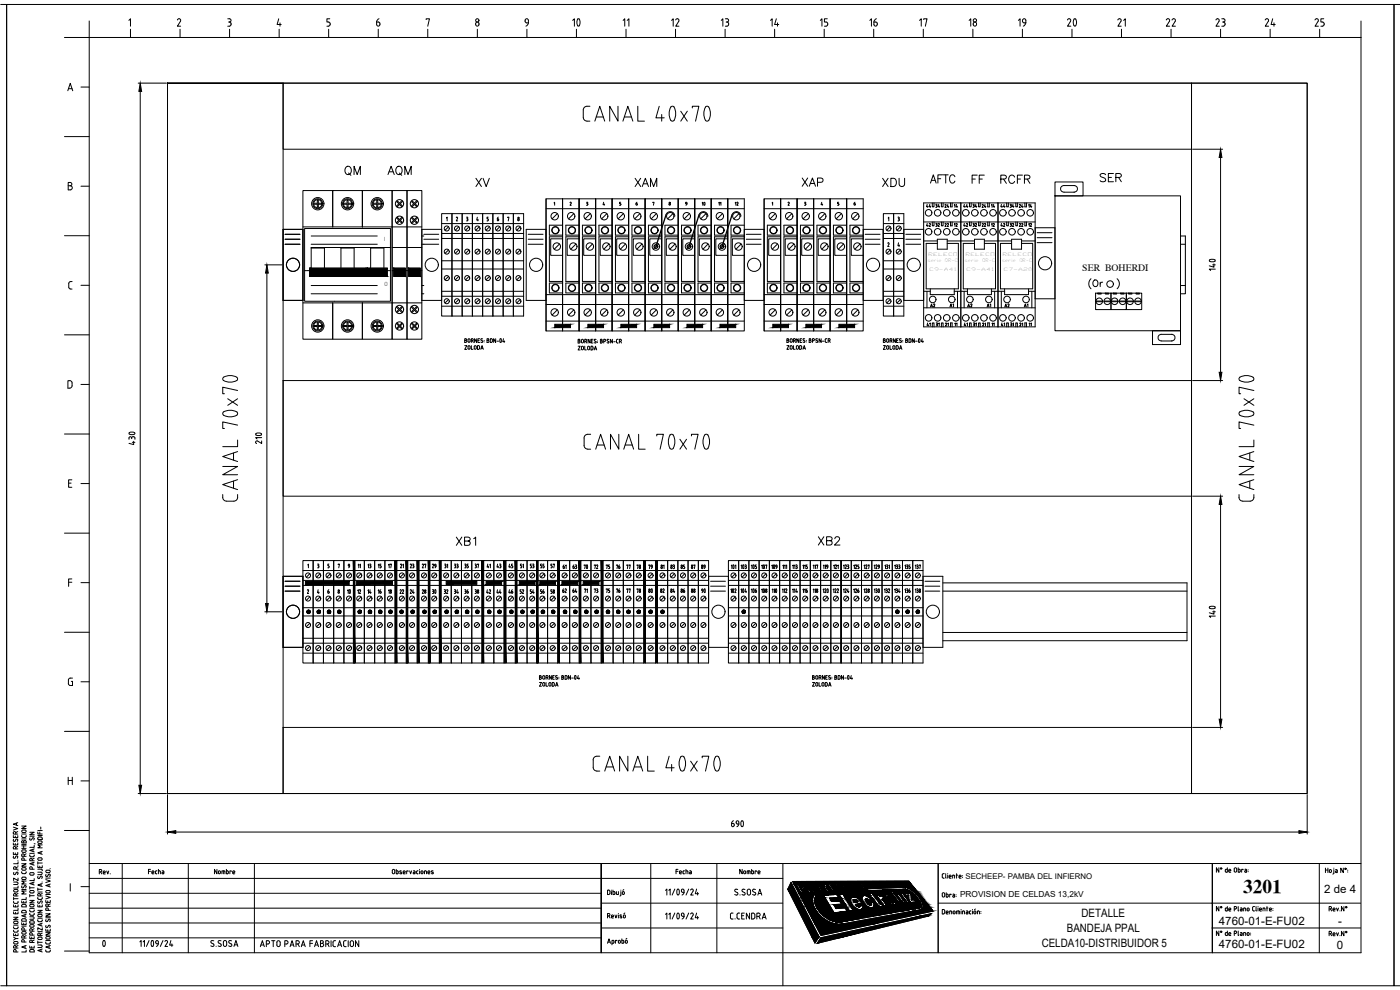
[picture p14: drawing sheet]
<svg xmlns="http://www.w3.org/2000/svg" width="420mm" height="297mm" viewBox="0 0 420 297" stroke-linecap="round" stroke-linejoin="round" font-family="sans-serif">
<defs><g id="words">
<g font-size="7.5">
<text x="169" y="9.9">10</text>
<text x="318.2" y="9.9">20</text>
</g>
<g font-size="7.1">
<text x="366.9" y="82.5" transform="rotate(-90 366.9 82.5)">140</text>
<text x="366.9" y="186.6" transform="rotate(-90 366.9 186.6)">140</text>
<text x="218.7" y="250.1">690</text>
<text x="27.5" y="286.1">0</text>
</g>
<g font-size="6.6">
<text x="42.3" y="134.8" transform="rotate(-90 42.3 134.8)">430</text>
<text x="80.4" y="134.4" transform="rotate(-90 80.4 134.4)">210</text>
</g>
<g font-size="6.2">
<text x="102.7" y="54">QM</text>
<text x="115.7" y="54">AQM</text>
<text x="326" y="87.8">(Or )</text>
</g>
<text font-size="5.8" x="373.1" y="268">3201</text>
<g font-size="5.7">
<text x="230.4" y="9.2">14</text>
<text x="245.2" y="9.2">15</text>
<text x="260" y="9.2">16</text>
<text x="334.4" y="9.2">21</text>
<text x="349.2" y="9.2">22</text>
<text x="364.1" y="9.2">23</text>
<text x="378.9" y="9.2">24</text>
<text x="393.7" y="9.2">25</text>
<text x="141.8" y="57.1">XV</text>
<text x="189.8" y="57.1">XAM</text>
<text x="239.9" y="57.1">XAP</text>
<text x="263.9" y="57.1">XDU</text>
<text x="278.3" y="56.1">AFTC</text>
<text x="290.7" y="56.1">FF</text>
<text x="299.5" y="56.1">RCFR</text>
<text x="329.1" y="55.7">SER</text>
<text x="136.2" y="164.7">XB1</text>
<text x="244.8" y="164.7">XB2</text>
</g>
<g font-size="5.3">
<text x="205" y="9.2" transform="rotate(-90 205 9.2)">12</text>
<text x="219.8" y="9.2" transform="rotate(-90 219.8 9.2)">13</text>
<text x="279.4" y="9.2" transform="rotate(-90 279.4 9.2)">17</text>
<text x="294.2" y="9.2" transform="rotate(-90 294.2 9.2)">18</text>
<text x="309" y="9.2" transform="rotate(-90 309 9.2)">19</text>
<text x="102.7" y="179.9">10</text>
<text x="128.4" y="179.9">30</text>
<text x="193.3" y="179.6">80</text>
<text x="209.2" y="179.6">90</text>
</g>
<g font-size="4.9">
<text x="190.1" y="9.2" transform="rotate(-90 190.1 9.2)">11</text>
<text x="209.2" y="63.1">10</text>
<text x="173.9" y="172.2">70</text>
<text x="217.7" y="172.2">101</text>
<text x="223.7" y="172.2">105</text>
</g>
<g font-size="4.4">
<text x="184.1" y="179.2">76</text>
<text x="197.2" y="179.2">82</text>
<text x="200.4" y="179.2">84</text>
</g>
<g font-size="4">
<text x="255.4" y="62.8">6</text>
<text x="277.3" y="63.5">44</text>
<text x="280.1" y="63.5">34</text>
<text x="288.2" y="63.5">44</text>
<text x="288.6" y="63.5" transform="rotate(-90 288.6 63.5)">14</text>
<text x="293.9" y="63.5">24</text>
<text x="296.7" y="63.5">14</text>
<text x="302.3" y="63.5">34</text>
<text x="304.8" y="63.5">24</text>
<text x="302.3" y="69.1">32</text>
<text x="278.3" y="93.5">A2</text>
<text x="284.3" y="93.5">A1</text>
<text x="289.6" y="93.5">A2</text>
<text x="295.3" y="93.5">A1</text>
<text x="300.6" y="93.5">A2</text>
<text x="306.6" y="93.5">A1</text>
<text x="277.3" y="99.1">41</text>
<text x="288.6" y="99.1">41</text>
<text x="302.7" y="99.1" transform="rotate(-90 302.7 99.1)">41</text>
<text x="112.5" y="171.4">15</text>
<text x="119.2" y="171.4">21</text>
<text x="122.1" y="171.4">23</text>
<text x="125.9" y="171.4">27</text>
<text x="131.9" y="171.8" transform="rotate(-90 131.9 171.8)">29</text>
<text x="135.5" y="171.4">33</text>
<text x="138.6" y="171.4">35</text>
<text x="141.8" y="171.4">37</text>
<text x="145.3" y="171.4">41</text>
<text x="148.2" y="171.4">43</text>
<text x="151.7" y="171.4">45</text>
<text x="155.2" y="171.4">51</text>
<text x="161.2" y="171.4">55</text>
<text x="161.6" y="171.4" transform="rotate(-90 161.6 171.4)">53</text>
<text x="167.6" y="171.4" transform="rotate(-90 167.6 171.4)">57</text>
<text x="174.3" y="171.8" transform="rotate(-90 174.3 171.8)">63</text>
<text x="180.6" y="171.8" transform="rotate(-90 180.6 171.8)">72</text>
<text x="184.1" y="171.8" transform="rotate(-90 184.1 171.8)">75</text>
<text x="184.1" y="171.8">76</text>
<text x="187.3" y="171.8">77</text>
<text x="190.1" y="171.8">78</text>
<text x="193.7" y="171.8">79</text>
<text x="200.4" y="171.8">83</text>
<text x="206.7" y="171.8" transform="rotate(-90 206.7 171.8)">85</text>
<text x="206.7" y="171.8">87</text>
<text x="209.5" y="171.8">89</text>
<text x="97.4" y="179.2">6</text>
<text x="109.4" y="179.2">14</text>
<text x="112.5" y="179.2">16</text>
<text x="119.2" y="179.2">22</text>
<text x="122.1" y="179.2">24</text>
<text x="125.9" y="179.2">28</text>
<text x="135.5" y="179.2" transform="rotate(-90 135.5 179.2)">32</text>
<text x="135.5" y="179.2">34</text>
<text x="138.6" y="179.2">36</text>
<text x="141.8" y="179.2">38</text>
<text x="145" y="179.2">42</text>
<text x="148.2" y="179.2">44</text>
<text x="151.7" y="179.2">46</text>
<text x="155.2" y="179.2">52</text>
<text x="161.2" y="179.2">56</text>
<text x="161.6" y="179.2" transform="rotate(-90 161.6 179.2)">54</text>
<text x="164.4" y="179.2">58</text>
<text x="171.1" y="179.2" transform="rotate(-90 171.1 179.2)">62</text>
<text x="174.3" y="179.2" transform="rotate(-90 174.3 179.2)">64</text>
<text x="180.6" y="179.2" transform="rotate(-90 180.6 179.2)">73</text>
<text x="184.1" y="179.2" transform="rotate(-90 184.1 179.2)">75</text>
<text x="190.5" y="179.2" transform="rotate(-90 190.5 179.2)">77</text>
<text x="193.3" y="179.2" transform="rotate(-90 193.3 179.2)">78</text>
<text x="203.6" y="178.9">86</text>
<text x="206.7" y="178.9">88</text>
</g>
<g font-size="3.5">
<text x="179.9" y="62.8">4</text>
<text x="217.7" y="62.8" transform="rotate(-90 217.7 62.8)">11</text>
<text x="222.6" y="62.8" transform="rotate(-90 222.6 62.8)">12</text>
<text x="310.8" y="63.5" transform="rotate(-90 310.8 63.5)">14</text>
<text x="277.3" y="69.1">42</text>
<text x="282.6" y="69.1">22</text>
<text x="285.4" y="69.1">12</text>
<text x="288.2" y="69.1">42</text>
<text x="293.9" y="69.1">22</text>
<text x="296.7" y="69.1">12</text>
<text x="299.5" y="69.1">42</text>
<text x="305.2" y="69.1">22</text>
<text x="308" y="69.1">12</text>
<text x="285.8" y="99.1" transform="rotate(-90 285.8 99.1)">21</text>
<text x="288.6" y="99.1" transform="rotate(-90 288.6 99.1)">11</text>
<text x="294.2" y="99.1" transform="rotate(-90 294.2 99.1)">31</text>
<text x="299.5" y="99.1" transform="rotate(-90 299.5 99.1)">11</text>
<text x="308" y="99.1" transform="rotate(-90 308 99.1)">21</text>
<text x="109.4" y="171.4" transform="rotate(-90 109.4 171.4)">11</text>
<text x="112.5" y="171.4" transform="rotate(-90 112.5 171.4)">13</text>
<text x="118.5" y="171.4" transform="rotate(-90 118.5 171.4)">17</text>
<text x="135.5" y="171.4" transform="rotate(-90 135.5 171.4)">31</text>
<text x="171.1" y="171.8" transform="rotate(-90 171.1 171.8)">61</text>
<text x="200.4" y="171.8" transform="rotate(-90 200.4 171.8)">81</text>
<text x="109.4" y="179.2" transform="rotate(-90 109.4 179.2)">12</text>
<text x="118.5" y="179.2" transform="rotate(-90 118.5 179.2)">18</text>
<text x="177.4" y="179.2" transform="rotate(-90 177.4 179.2)">71</text>
<text x="397.4" y="268">2 de 4</text>
<text x="324.6" y="275.2">DETALLE</text>
<text x="320.2" y="279.6">BANDEJA PPAL</text>
<text x="365.8" y="277.4">4760-01-E-FU02</text>
<text x="401.6" y="277.4">-</text>
<text x="312.6" y="284">CELDA10-DISTRIBUIDOR 5</text>
<text x="365.8" y="284.4">4760-01-E-FU02</text>
<text x="401.2" y="284.7">0</text>
</g>
<text font-size="2.9" x="324.8" y="81.2">SER BOHERDI</text>
<text font-size="2.5" x="288.1" y="269.2">PROVISION DE CELDAS 13,2kV</text>
<text font-size="2.4" x="289.8" y="263.7">SECHEEP- PAMBA DEL INFIERNO</text>
<g font-size="1.7">
<text x="115.2" y="72.4">I</text>
<text x="115.3" y="85.7">0</text>
</g>
<g font-size="1.4">
<text x="278.6" y="76.8">RELECO</text>
<text x="289.7" y="76.8">RELECO</text>
<text x="300.9" y="76.8">RELECO</text>
<text x="278.3" y="78.7">serie</text>
<text x="278.8" y="81.4">C9-A41</text>
<text x="283.6" y="78.7">QR-C</text>
<text x="290" y="81.4">C9-A41</text>
<text x="294.8" y="78.7">QR-C</text>
<text x="301.1" y="81.4">C7-A20</text>
<text x="305.9" y="78.7">QR-C</text>
</g>
</g></defs>
<!-- layer: 0 -->
<g fill="none" stroke="#000" stroke-width=".3">
<path d="M.2 1.3h1.8v294.5h-1.8M2 1.3h416.4v294.5h-416.4zM26.8 11.2h381.7v274.7h-381.7zM420.1 1.3h-1.7v294.5h1.7M50.3 24.9h342v213.2h-342v-213.2v213.2h34.7v-213.2zM85 24.9h272.6v19.9h-272.6zM357.6 24.9h34.7v213.2h-34.7zM85 68.8h5.9v21.3h-5.9zM85.6 71.8h4.4M85.6 70.3h4.4M85.6 73.3h4.4M126.6 68.8h5.9v21.3h-5.9z"/>
<path d="M127.2 71.8h4.5M127.2 70.3h4.5M127.2 73.3h4.5M157.9 68.8h6v21.3h-6zM158.5 71.8h4.5M158.5 70.3h4.5M158.5 73.3h4.5M199.9 64.5a1.37 1.37 0 0 1 1.5-1 1.37 1.37 0 0 1 1.1 1.4M209.8 64.5a1.37 1.37 0 0 1 1.5-1 1.37 1.37 0 0 1 1.1 1.4M219.7 64.5a1.37 1.37 0 0 1 1.5-1 1.37 1.37 0 0 1 1.2 1.4M223.4 68.8h5.9v21.3h-5.9zM224 71.8h4.4"/>
<path d="M224 70.3h4.4M224 73.3h4.4M259.1 68.8h5.9v21.3h-5.9zM259.7 71.8h4.4M259.7 70.3h4.4M259.7 73.3h4.4M271.3 68.8h5.9v21.3h-5.9zM271.8 71.8h4.5M271.8 70.3h4.5M271.8 73.3h4.5M310.7 68.3h5.9v21.3h-5.9zM311.3 71.3h4.4"/>
<path d="M311.3 69.8h4.4M311.3 72.8h4.4M328.9 90.3h2v.2h-2zM331.3 90.3h2M331.3 90.5h2M333.5 90.3h2v.2h-2zM335.9 90.3h2M335.9 90.5h2M338.2 90.3h1.9v.2h-1.9zM340.6 90.3h1.9M340.6 90.5h1.9M85 114.2h272.6v34.7h-272.6z"/>
<path d="M85 172.9h5.9v21.3h-5.9zM85.6 175.9h4.4M85.6 174.4h4.4M85.6 177.4h4.4M212.7 172.9h5.9v21.3h-5.9zM213.3 175.9h4.4M213.3 174.4h4.4M213.3 177.4h4.4M277 172.9h6v21.3h-6zM277.6 175.9h4.4M277.6 174.4h4.4M277.6 177.4h4.4"/>
<path d="M85 218.3h272.6v19.8h-272.6zM26.8 259.1h381.7M36.7 259.1v26.8M56.5 259.1v26.8M76.3 259.1v26.8M195.3 259.1v26.8M215.1 259.1v26.8M235 259.1v36.7M281.6 259.1v26.8M395.9 259.1v26.8M26.8 263.6h208.2M26.8 276.9h153.6"/>
<path d="M26.8 272.5h153.6M26.8 268h153.6M180.4 271h54.6M180.4 278.4h54.6M237.4 264.8l8.4 16.3-1.2 1.9-8.2-16.2zM237.9 264.5l34.8-.1 7.3 9-33.6 7.3zM239 265.4h1.4a.85 .85 0 0 1 .8 .5 .85 .85 0 0 1-.2 .9h-.6l.5 1.1h-.6zM239.8 265.7h.5a.46 .46 0 0 1 .3 .8h-.4zM242.9 266.4l.2-.3-.3-.4-.7-.1 .5 .8h.3M243.2 266.7h-.4l.6 1.1h-.5l-1.5-2.4 1.8 .1 .4 .4v.6l1.1 1.2-.6 .1-.9-1.1M244.3 265.4a1.64 1.64 0 0 1 2.2 1.5 .64 .64 0 0 1-.3 .8 .64 .64 0 0 1-.9-.3l-.4-.3a1.74 1.74 0 0 1-.6-1.7zM244.8 265.6a1.68 1.68 0 0 1 1.2 1.8 1.81 1.81 0 0 1-1.2-1.8z"/>
<path d="M246.1 265.2h.6l.9 .8-.1-.8h.5l.1 1.3 .7 1.1h-.6l-.5-.9zM247.1 268.6l4-.2 .6 .9-2.7 .2 .6 1 2.3-.2 .7 1-2.4 .1 .7 1.2 2.7-.3 .7 1.1-4 .5zM248.4 265.2l1.4-.1 .3 .4-.9 .1 .4 .5h.7l.2 .4h-.7l.4 .6 .8-.1 .2 .5h-1.2zM251.5 276.6h.1M251.8 268.3l1.1-.1 3.2 4.9-1.1 .2zM252.1 265.6l.1 .2h-.3l-.5-.3a1.41 1.41 0 0 0 1.1 1.4l-.1-.3 .3-.1M252.1 265.6a.75 .75 0 0 0-.5-.5 .75 .75 0 0 0-.8 .2l.6 1.3a1.22 1.22 0 0 0 1.4 .7v-.7M252.7 266.5l.1 .1M252.8 265.1h.6l.7 .7h-.3l-.5-.4a1.49 1.49 0 0 0 1.1 1.6l-.1-.4a.49 .49 0 0 1 .5 .4 .49 .49 0 0 1-.4 .5 .49 .49 0 0 1-.5-.3l-.5-.4a1.69 1.69 0 0 1-.6-1.7zM254.2 265.1h.5l1.4 2.1h-.4zM255.4 269.5a2.41 2.41 0 0 1 3.4 1.6l-2 .3 .1 .1a.71 .71 0 0 0 .6 .6 .71 .71 0 0 0 .7-.3l.8-.2a1.2 1.2 0 0 1-.6 1.3 1.2 1.2 0 0 1-1.5-.3 2.67 2.67 0 0 1-1.5-3.1zM255.8 265.1a1.67 1.67 0 0 1 1.7 2.1 1.79 1.79 0 0 1-1.7-2.1z"/>
<path d="M256.1 265.4a1.35 1.35 0 0 1 1 1.5l-.8-.8zM256.3 270l.5-.1 .7 .7-1.2 .1zM257.3 265.1h.4l1.2 1-.7-1h.4l1.3 1.9h-.4l-1.2-1 .8 1.1-.4 .1zM258.8 269a2.02 2.02 0 0 1 2.9 1l-1 .1a.5 .5 0 0 0-.4-.4 .5 .5 0 0 0-.5 .3l.7 1.2a.53 .53 0 0 0 .4 .4 .53 .53 0 0 0 .6-.2l-.3-.7 .9-.1a1.1 1.1 0 0 1-.1 1.6 1.1 1.1 0 0 1-1.6-.1 2.77 2.77 0 0 1-1.6-3.1zM263.3 271.4l.5 .5 .8 .1M263.4 271.5l-1.6-2.1-.3 .1-.5-.6h.4l-.6-.9 .8-.1 .7 .9 .4-.1 .4 .6-.4 .1 1.2 1.7 .6 .2 .5 .6-.5 .1M264.7 268.5l-.3 .1-.2 .3-.2-.3-.9 .1 2.2 3.1 .8-.1-1.2-1.8 .1-.4h.3l-.6-1M265.9 268.4a2.6 2.6 0 0 1 3 2.2 .84 .84 0 0 1-.5 1 .84 .84 0 0 1-1-.3 2.46 2.46 0 0 1-1.5-2.9zM267.1 267.3h.7l2.8 3.9h-.6zM267.7 269.5l-.2-.4h-.4a.47 .47 0 0 0-.7 0 .47 .47 0 0 0 .1 .7l.3 .6 .7 .3a.48 .48 0 0 0 .7 0 .48 .48 0 0 0-.1-.7l-.1-.2M267.7 269.5l.3 .3M268.5 271.6h.8l.3 .3h-.7l1.1 .4 .4 .6-.1 .4-.7-.1-.4-.5 .3-.1 .3 .4 .1-.2-.9-.3z"/>
<path d="M269 268.2h.7l1.4 1.9 .6 .2v-.2l-1.4-2h.7l2 2.7-.6 .1-.3-.4v.3a.87 .87 0 0 1-1.4-.4zM269 271.5h.1M270.5 273l.5 .2-.3 .1zM270.8 271.5l.5-.1 .3 .5-.4 .2zM271.3 268.1l1.7-.1 .4 .5 .1 1.5 .9-.1 .5 .7-1.6 .2-.5-.7-.1-1.5-1 .1zM271.7 266.2l.5 .1M271.7 266.2l-11.6 .5 .3 .5 11.3-.4a7.2 7.2 0 0 1 4.8 5.2l-.7 .4-24.3 4.3M272.1 272.2l-.3-.1a.81 .81 0 0 0-.4-.8 .81 .81 0 0 0-.9 0l1.2 1.8 .4-.1-.6-.7 .4 .1 .4 .6 .4-.1-.5-.7M272.2 271h.3l1.2 1.4 .4-.1 .3 .3-.9 .2zM272.2 266.3a8.2 8.2 0 0 1 4.9 5.5l-.3 .8-.7 .4M272.6 272.6l.3-.1 .2 .3-.3 .1zM274.2 272.3l.5 .2-.2 .1z"/>
<path d="M276.1 273l-23 4.2a8.5 8.5 0 0 1-9.3-6.9l.1-.8 .6-1.2 .5 .2a3.9 3.9 0 0 0 .7 4.7 8.3 8.3 0 0 0 5.8 3.5M281.6 271h126.7M363.7 278.4h44.6M26.8 281.4h153.6M180.4 285.9v-26.8v26.8M246.4 281.4l33.1-7.3-.8 .7-33.4 8.2zM363.8 285.9v-26.8v26.8"/>
<circle cx="87.9" cy="79.5" r="1.98"/>
<circle cx="129.6" cy="79.5" r="1.98"/>
<circle cx="160.9" cy="79.5" r="1.98"/>
<circle cx="226.3" cy="79.5" r="1.98"/>
<circle cx="262" cy="79.5" r="1.98"/>
<circle cx="274.2" cy="79.5" r="1.98"/>
<circle cx="313.6" cy="79" r="1.98"/>
<circle cx="87.9" cy="183.6" r="1.98"/>
<circle cx="215.6" cy="183.6" r="1.98"/>
<circle cx="280" cy="183.6" r="1.98"/>
</g>
<!-- layer: TEXTOS -->
<g fill="none" stroke="#000" stroke-width=".3">
<path d="M26.8 6.3v4.9h-7.5M38.7 6.1l.5-.5v2.3M39.2 8.8v2.4M53.2 6a.5 .5 0 0 1 .7-.3 .5 .5 0 0 1 .3 .7l-1 1.5h1M54 8.8v2.4M68.3 5.6h.5a.5 .5 0 0 1 .5 .5 .5 .5 0 0 1-.5 .5M68.3 7.9h.6M68.6 6.6h.3M68.8 6.6l.5 .5v.5l-.5 .2M68.9 8.8v2.4M83.7 5.6l-.5 1.8h1.2M83.8 8.8v2.4"/>
<path d="M84 6.9v1M98.1 7.9h.5M98.6 8.8v2.4M99 5.6h-.9v1l.7 .1 .3 .4-.1 .5-.4 .2M113 6.6v.7a.52 .52 0 0 0 .7 .5 .52 .52 0 0 0 .3-.7M113 6.6h.7l.3 .5M113.5 8.8v2.4M113.8 5.6l-.6 .4-.2 .6M127.9 5.9v-.3h1l-.5 2.3M128.4 8.8v2.4M143.3 8.8v2.4M157.6 6.1a.5 .5 0 0 1 .5-.5 .5 .5 0 0 1 .5 .5"/>
<path d="M157.6 6.4l.2 .4 .8 .1M157.6 6.1v.3M158.1 8.8v2.4M158.6 6.8l-.2 .6-.6 .4M158.6 6.1v.7M187.9 8.8v2.4M202.7 8.8v2.4M217.6 8.8v2.4M232.5 8.8v2.4M247.4 8.8v2.4M262.2 8.8v2.4M277.1 8.8v2.4"/>
<path d="M292 8.8v2.4M306.8 8.8v2.4M336.6 8.8v2.4M351.5 8.8v2.4M366.3 8.8v2.4M381.2 8.8v2.4M396 8.8v2.4M408.5 6.3v4.9M20.3 27.2l.8-2.2 .7 2.2M20.6 26.6h1M24.3 26.1h2.5M175 35.2l.3 .7a1.71 1.71 0 0 0 1.7 .5"/>
<path d="M177 31.9a1.54 1.54 0 0 0-1.9 .7l-.1 2.6M178.5 36.4l1.5-4.5 1.5 4.5M178.9 35.1h2.2M185.5 31.9v4.5l-2.5-4.5v4.5M186.9 36.4l1.5-4.5 1.5 4.5M187.4 35.1h2.1M191.4 31.9v4.5h2M197.8 31.9l-.9 3.5h2.4M198.6 34.4v2M202.3 32.1l.5 1.7-.1 1.2-.4 1.1M202.3 32.1l-.5-.2a2.78 2.78 0 0 0-.7 3.7l.5 .7 .7-.2M204.3 33.4l2 3"/>
<path d="M206.3 33.4l-2 3M207.8 32.4v-.5h1.9l-1 4.5M211.8 32l.4-.1a2.78 2.78 0 0 1 .8 3.7l-.3 .5-.5 .3a2.77 2.77 0 0 1-.7-3.7zM19.3 41h7.5M20.5 54.7h.6a.5 .5 0 0 1 .5 .5 .5 .5 0 0 1-.5 .5 .61 .61 0 0 1 .6 .7 .61 .61 0 0 1-.6 .6h-.6zM20.5 55.7h.6M24.3 55.9h2.5M19.3 70.7h7.5M20.6 85.1l.1 1.3 .9 .3M21.6 84.5l-.7 .1-.3 .4M24.3 85.6h2.5M281.7 97.1l.2-.2v.9"/>
<path d="M309.3 97.1l.2-.2v.9M19.3 100.5h7.5M20.4 114.2l.8 .1 .4 .3v1.4a.99 .99 0 0 1-1.2 .5zM24.3 115.3h2.5M67.1 113.2l1.1-.4 1.2-.1 1.7 .5M67.1 113.2l-.3 .5a2.77 2.77 0 0 0 3.7 .7l.8-.5-.2-.7M68.3 119.6l3 2M71.3 117.2l-4.5-1v1.9h.6M71.3 119.6l-3 2M372.1 113.2l1.1-.4 1.2-.1 1.6 .5M372.1 113.2l-.3 .5a2.77 2.77 0 0 0 3.7 .7l.8-.5-.3-.7M373.3 119.6l3 2"/>
<path d="M376.3 117.2l-4.4-1v1.9h.4M376.3 119.6l-3 2M19.3 130.2h7.5M66.8 140h4.5l-4.5 2.4h4.5M67 123.7a3.6 3.6 0 0 1 4.3 .2v.2a2.73 2.73 0 0 1-3.7 .7l-.6-.4zM70.1 135.9v2.1M71.3 135.5l-4.5 1.5 4.5 1.5M71.3 132v2h-4.5M71.3 127.6l-4.5-1v2h.6M177.3 130.3a1.54 1.54 0 0 0-2 .8v2.5l.2 .7a1.71 1.71 0 0 0 1.8 .5M178.8 134.8l1.5-4.5 1.4 4.5M179.2 133.5h2.1"/>
<path d="M185.7 130.3v4.5l-2.5-4.5v4.5M187.2 134.8l1.5-4.5 1.5 4.5M187.6 133.5h2.1M191.7 130.3v4.5h1.9M197.1 130.8v-.5h2l-1 4.5M201.2 130.4l.4-.1a2.77 2.77 0 0 1 .7 3.7l-.2 .5-.5 .3a2.83 2.83 0 0 1-.8-3.7zM204 131.8l2 3M206 131.8l-2 3M207.5 130.8v-.5h2l-1 4.5M211.5 130.5l.5-.2a2.77 2.77 0 0 1 .7 3.7l-.2 .5-.5 .3a2.78 2.78 0 0 1-.8-3.7zM371.9 140h4.4l-4.4 2.4h4.4M372 123.7a3.6 3.6 0 0 1 4.3 .2v.2a2.73 2.73 0 0 1-3.7 .7l-.6-.4z"/>
<path d="M375.1 135.9v2.1M376.3 135.5l-4.4 1.5 4.4 1.5M376.3 132v2h-4.4M376.3 127.6l-4.4-1v2h.4M19.3 160h7.5M20.6 145h.7M21.6 144h-1v2.2h1M24.3 145.1h2.5M66.8 148.4a1.53 1.53 0 0 0 .8 1.9l2.6 .1 .7-.3a1.64 1.64 0 0 0 .4-1.7M70.1 144.4v2.1M71.3 143.9l-4.5 1.5 4.5 1.5M371.9 148.4a1.49 1.49 0 0 0 .7 1.9l2.6 .1 .6-.3a1.64 1.64 0 0 0 .5-1.7"/>
<path d="M375.1 144.4v2.1M376.3 143.9l-4.4 1.5 4.4 1.5M20.6 174.7h1M21.6 173.7h-1v2.2M24.3 174.8h2.5M92.2 177.1l.2-.2 .2 .2-.4 1h.4M92.4 169.5l.2-.2v1.1M95.3 169.3h.3l-.1 .4M95.4 169.7h.1M95.5 176.9l-.2 .9h.5M95.5 169.7l.2 .4-.4 .3M95.6 177.6v.5"/>
<path d="M98.7 169.3h-.3v.4l.4 .3M98.8 170.1l-.4 .3M98.8 170v.1M101.5 169.4l.4-.1-.2 1.1M104.6 169.3h.3v.5h-.3zM104.9 169.8l-.3 .6M19.3 189.7h7.5M19.3 219.4h7.5M20.5 204.1v1M21.4 204.4h.4v1.3l-.9-.1-.4-.5M21.8 203.5h-.9l-.4 .6M24.3 204.6h2.5"/>
<path d="M20.5 233.2v2.2M20.5 234.2h1.2M21.7 233.2v2.2M24.3 234.3h2.5M179.1 226.9l-.6 .2-.4 .6-.1 2.5 .2 .7 .9 .4M179.1 231.4h.9M179.1 226.9h.9M181.5 231.4l1.5-4.5 1.5 4.5M181.9 230.1h2.1M188.4 226.9v4.5l-2.5-4.5v4.5M189.9 231.4l1.5-4.5 1.5 4.5M190.4 230.1h2.1"/>
<path d="M194.4 226.9v4.5h2M200.8 226.9l-1 3.5h2.5M201.6 229.4v2M204.4 227l.4-.1a2.77 2.77 0 0 1 .7 3.6l-.2 .6-.5 .3a2.83 2.83 0 0 1-.8-3.7zM207.3 228.4l2 3M209.3 228.4l-2 3M210.7 227.4v-.5h2l-1 4.5M214.7 227.1l.5-.2a2.77 2.77 0 0 1 .7 3.6l-.5 .8-.7-.2M214.7 227.1l-.5 1.7 .1 1.2 .4 1.1M4 255.8v.6h1.3v-.6M4 252.9v.6h1.3v-.6M4 250.7v.6h1.3v-.6"/>
<path d="M4 248.2l1.3 .4-1.3 .5M4.1 256.9l-.1 .3M4.1 251.8l.1 .7 .6-.6M4.6 250.9v.4M4.6 253.1v.4M4.6 255.9v.5M4.7 254.7l-.2-.7-.5 .1v.6h1.3M4.7 250.3l-.2-.8-.5 .2v.6h1.3M4.8 251.9l.5-.1-.1 .7M5 247v.6M5.3 257.1l-.1 .4M5.3 257.1l-.4-.3-.5 .7-.4-.3"/>
<path d="M5.3 246.8l-1.3 .5 1.3 .4M5.3 254l-.6 .3M5.3 249.5l-.6 .3M5.4 258.1h.1M5.4 259.6h.1M5.4 258.6v.6h-1.3M6.5 259.2h1.4l-1.4 .7h1.4M6.5 250.9l.4 .4 .8-.1 .1-.3M6.5 247.8h1.4l-1.4 .8h1.4M6.5 250.7v.2M6.5 254.5h1.4M6.5 253.8h1.4"/>
<path d="M6.5 253.4h1.4M6.5 251.7h1.4M6.5 250.2h1.4M6.5 252.4l.5-.1 .1 .2 .2-.3h.4l.2 .7h-1.4zM6.6 249.2l.9-.2 .4 .4-.4 .4h-.6l-.3-.2zM6.9 255l-.4 .4 .4 .3M6.9 255.7h.6M6.9 255h.6M7.1 252.5v.4M7.1 253.8v.7M7.3 258.1l-.2-.7-.5 .2-.1 .5h1.4M7.3 256.9l-.1-.6-.5-.1-.2 .7h1.4"/>
<path d="M7.5 255l.4 .4-.4 .3M7.9 250.7v.2M7.9 256.2l-.6 .3M8.9 256.5l.1 .4 .3 .2M8.9 249.7h1.4l-1.4 .8h1.4M8.9 256h1.4M8.9 250.9h1.4M9 251.4l.1 .7 .9-.8 .3 .3-.2 .5M9.7 258.3l-.2-.7-.5 .1-.1 .6h1.4M9.9 254.8v.7M9.9 258.8v.7M10.3 258.7l-1.4 .5 1.4 .4"/>
<path d="M10.3 256.5l-.2 .5-.8 .1M10.3 254.7l-1.4 .5 1.4 .4M10.3 253.6v.6h-1.4M10.3 257.5l-.6 .3M10.3 253.1l.3 .1M11.3 259.7v.6h1.4v-.6M11.3 249.6v.6h1.4M11.3 258.6v.7M11.3 258.9h1.4M11.3 250.7h1.4M11.3 249.2h1.4M11.4 257.6l.9-.2 .4 .3-.2 .4h-.8l-.3-.2z"/>
<path d="M11.4 252.5l.9-.2 .4 .4-.2 .3-.8 .1-.3-.2zM11.7 251.1l-.3 .2-.1 .6h1.4l-.2-.7-.8-.1M11.9 249.6v.6M11.9 259.9v.4M12.2 248.1v.7M12.3 255.6v.6M12.7 255.4l-1.4 .5 1.4 .4M12.7 253.5h-1.4l.8 .4-.8 .5h1.4M19.3 249.2h7.5M281.6 259.1v26.8M4.1 279.1v.4l.3 .2M4.1 278.1v.4l.3 .1h.8l.2-.5"/>
<path d="M4.1 275.2h1.3l-1.3 .8h1.3M4.1 273.6v.6h1.3v-.6M4.1 271.5v.6h1.3v-.6M4.1 270.5v.4l.3 .1h.8l.2-.5M4.1 264.7h1.1l.2 .3-.2 .3-1.1 .1M4.1 269.3v.7M4.1 277.6h1.3M4.1 269.6h1.3M4.2 261.7l.1 .7 .6-.6M4.4 279.7h.7M4.5 276.4l-.4 .4 .4 .3M4.5 266.9l-.4 .3 .4 .4"/>
<path d="M4.5 276.4l.7 .1 .2 .3-.2 .3h-.7M4.5 266.9h.7l.2 .3-.2 .4h-.7M4.7 271.6v.5M4.7 273.7v.5M4.8 268.8v-.6l-.5-.1-.2 .7h1.3M4.8 260.8v-.6l-.5-.1-.2 .7h1.3M4.8 261.8h.6l-.2 .6M5.4 261.2h.1M5.4 279.1v.4l-.3 .2M5.4 272.5v.6h-1.3M5.4 265.8v.7h-1.3M5.4 263.5v.7l-1.3-.7v.7"/>
<path d="M5.4 268.1l-.6 .3M5.4 260l-.6 .3M6.5 276.8v.6h1.4v-.6M6.5 270.3v.6h1.4v-.6M6.5 261.5l.1 .5 .3 .1h.8l.1-.3M6.5 277.9h1.4M6.5 266.9h1.4M6.6 275.8l1-.1 .3 .7h-1.4zM6.6 271.5l.3-.2 .7 .1 .3 .7h-1.4zM6.6 263.4l.9-.2 .4 .3-.2 .4h-.8l-.3-.2zM6.6 260.5l.9-.2 .4 .4-.4 .4h-.6l-.3-.2zM6.6 265.8v.5h.5"/>
<path d="M6.9 279.5l-.4 .4 .4 .4M6.9 279.5h.6M6.9 273.1l-.3 .2-.1 .6h1.4l-.1-.6-.4-.2M6.9 273.1h.6M7.1 270.5v.4M7.1 277v.4M7.3 279.1l-.1-.6-.5-.1-.2 .7h1.4M7.5 279.5l.4 .4-.4 .4M7.5 274.5v.6M7.8 266l-.1 .4M7.9 274.3l-1.4 .5 1.4 .4M7.9 269.3v.6h-1.4"/>
<path d="M7.9 267.3h-1.4l.8 .5-.8 .4h1.4M7.9 266l-.5-.3-.3 .6M7.9 264.4h-1.4l.8 .4-.8 .4h1.4M7.9 261.5v.3M8.9 276.7l.4-.4h.8l.2 .4M8.9 276.7v.3h1.4v-.3M8.9 275.1h1.2l.1 .3-.1 .4h-1.2M8.9 274l.1 .4 .3 .2M8.9 273l.1 .4 .3 .2M8.9 270.2h1.4l-1.4 .7h1.4M8.9 266v.7M8.9 268.4v.7"/>
<path d="M8.9 272.5h1.4M8.9 268.7h1.4M8.9 266.4h1.4M9 277.6l.9-.2 .3 .4-.3 .4h-.6l-.3-.2zM9 267.4l.9-.2 .3 .3-.3 .4h-.6l-.3-.2zM9.3 272.1l-.3-.2v-.4l.9-.2 .3 .4-.3 .4M9.3 262.6l-.4-.4 .4-.4 .9 .2v.4l-.3 .2M9.3 272.1h.6M9.3 262.6h.6M9.7 279.4l-.2-.7-.5 .1-.1 .6h1.4M9.7 260.8l-.2-.7-.5 .1-.1 .6h1.4M9.9 264.8v.6"/>
<path d="M10.3 274l-.2 .6h-.8M10.3 273l-.2 .5-.8 .1M10.3 264.7l-1.4 .4 1.4 .4M10.3 263.6v.6h-1.4M10.3 278.6l-.6 .3M11.3 276l.1 .4 .3 .1h.8l.2-.5M11.3 273.1h1.4l-1.4 .8h1.4M11.3 271.5v.6h1.4v-.6M11.3 269.3l.1 .4 .3 .2 .8-.1 .2-.5M11.3 261.7h1.2l.1 .5-.3 .2M11.3 260.8h1.2l.2 .4M11.3 266.5v.7"/>
<path d="M11.3 279.5h1.4M11.3 275.5h1.4M11.3 267.6h1.4M11.3 266.8h1.4M11.3 262.4h1M11.4 274.5l.9-.2 .4 .4-.4 .4-.6-.1-.3-.1zM11.4 270.4v.5h.5M11.4 262.9l-.1 .4 .3 .3 .8-.7 .3 .3-.2 .4M11.9 270.9l.5-.6 .3 .3-.2 .4M11.9 271.6v.5M12.1 268.8l-.2-.7-.5 .1-.1 .6h1.4M12.3 265.2v.7"/>
<path d="M12.3 277.1v.7M12.6 264.7h.1M12.7 278.3v.8l-1.4-.8v.8M12.7 277l-1.4 .4 1.4 .5M12.7 265.1l-1.4 .4 1.4 .5M12.7 280l-.6 .3M12.7 268.1l-.6 .3M13.7 279.8h1.4l-1.4 .8h1.4M13.7 278.8v.6h1.4v-.6M13.7 274.2h1.4l-1.4 .7h1.4M13.7 271.6v.3h1.4M13.7 270.2v.5h1.4v-.5"/>
<path d="M13.7 268.8l1.4 .5-1.4 .4M13.7 263.9l1.4 .5-1.4 .4M13.7 275.4h1.4M13.7 268.4h1.4M13.7 263.5h1.4M13.8 267.4l.9-.2 .4 .3-.4 .4h-.6l-.3-.2zM13.8 261.3l.9-.2 .4 .3-.4 .4h-.6l-.3-.2zM13.8 277.7v.5h.5M13.8 275.9l.2 .6 .5-.5M13.8 262.3l-.1 .4M14.3 270.3v.4M14.3 278.9v.5"/>
<path d="M14.5 273.1l-.1-.5-.5-.2-.2 .7h1.4M14.5 271.6v.3M14.5 277.8l.5-.1-.1 .6M14.5 276l.5-.1-.1 .6M14.5 262.4l.3-.1 .3 .3M14.5 262.5l-.3 .5-.5-.3M14.5 277.8l-.2 .4M14.7 265.4v.6M15 260.7h.1M15.1 262.6l-.2 .4M15.1 271.2l-.6 .4-.2-.4h-.4l-.2 .4M15.1 265.2l-1.4 .5 1.4 .4"/>
<path d="M21.1 265.1v2.3M24.3 266h2.5M29.8 261.6l.7-.2-.1-.5h-.6v1.3M30.2 261.6l.3 .6M31 261.8h.6l-.2-.4-.4 .1v.5l.6 .2M32 261.3l.3 .9 .3-.9M33.1 262.2h.1M44.6 261.4h.6M45.2 260.8h-.6v1.4M45.6 262l.6 .2M45.6 261.7h.6v-.3l-.5-.1-.1 .7M47.1 261.3l-.4 .1-.1 .5 .5 .3"/>
<path d="M47.5 261.3l.6 .1v.8M47.5 260.8v1.4M48.7 261.3l.5 .3v.6h-.4M48.8 261.7l-.2 .3 .2 .2M48.8 261.7h.4M65.1 260.8v1.4l-.7-1.4v1.4M65.5 261.6l.2-.3h.3l.1 .6-.3 .3-.3-.3M65.6 261.6v.3M67 261.3v.9M67.5 261.6l-.2-.3h-.7v.9M67.5 261.6v.6M67.9 260.8v1.4l.5-.1 .1-.7-.6-.1"/>
<path d="M69.4 261.4l-.4-.1v.9M69.9 262l.6 .2M69.9 261.7h.6l-.1-.3-.4-.1-.1 .7M117.7 261.8l.1-.8 .3-.2 .3 .2 .1 .8M117.7 261.8l.4 .4 .4-.4M118.9 260.8v1.4h.4M118.9 261.3l.6 .1v.6l-.3 .2M120.4 261.8l.1 .3h-.6M120.5 261.4h-.5l.5 .4M121 262l.6 .2M121 261.7h.6v-.3l-.5-.1-.1 .7M122.5 261.4l-.5-.1v.9"/>
<path d="M122.9 261.3l.3 .9 .3-.9M124.1 261.3l.4 .1 .1 .8-.6-.1v-.3l.6-.1M125.5 261.3l-.5 .1v.5l.5 .3M125.9 260.8v.1M125.9 261.3v.9M126.4 261.4l.3-.1 .2 .1-.1 .7-.4-.1zM127.7 261.3l.3 .1v.8M127.7 261.3h-.3v.9M128.4 261.7h.6v-.3l-.4-.1-.2 .7M128.4 262l.6 .2M129.7 261.3h.3M129.7 261.3l-.2 .2 .6 .5-.6 .1"/>
<path d="M182.3 274.8l.7-.2-.1-.5h-.6v1.3M182.6 267l.4 .3v.7l-.2 .3-.5 .1v-1.3h.3M182.8 274.8l.3 .6M183.5 275h.6l-.1-.4-.5 .1v.5l.6 .2M183.5 267.1h.1M183.5 267.5v.9M184 267.1v1.3h.4l.1-.8-.5-.1M184.6 274.5l.2 .9 .3-.9M185 267.5v.6M185.6 267.5v.9h-.5l-.1-.3M185.6 274.1v.1M185.6 274.5v.9"/>
<path d="M186.1 274.9l.5 .4h-.6M186.3 267.5v1l-.3 .3M186.3 267.1h.1M186.6 274.6h-.5v.3M186.8 267.6l.3-.1 .2 .1-.1 .8-.4-.2zM187.1 274.8l.1-.3h.3l.2 .6-.3 .3-.3-.3M187.1 274.8v.3M187.2 266.9l-.3 .2M187.5 273.9l-.3 .3M199.7 267.2l.4-.5v1.8M199.7 274.3l.4-.4v1.8M200.7 267.2l.4-.5v1.8"/>
<path d="M200.7 274.3l.4-.4v1.8M202.5 266.7l-.8 1.8M202.5 273.9l-.8 1.8M202.9 261.4h.6M203.3 266.9l.1-.1a.97 .97 0 0 1 0 1.7l-.3-.9zM203.3 274h.1a.97 .97 0 0 1 0 1.7l-.3-.9zM203.5 260.8h-.6v1.4M203.9 261.7h.6v-.3l-.4-.1-.2 .7M203.9 262l.6 .2M204.5 274.3l.4-.4 .4 .4M204.5 274.3l.2 .6h.6M205.3 267.7h-.4a.46 .46 0 0 1-.4-.6 .46 .46 0 0 1 .7-.2l.1 1.1-.6 .5"/>
<path d="M205.3 274.3v.6M205.3 274.9l-.2 .5-.4 .3M205.4 261.3l-.4 .1v.5l.4 .3M205.9 261.3h.4l.1 .3M205.9 260.8v1.4M206.5 261.6v.6M206.7 266.7l-.8 1.8M206.7 273.9l-.8 1.8M207 261.3l.5 .3v.6h-.4M207.1 261.7l-.2 .3 .2 .2M207.1 261.7h.4M207.3 267.1l.4-.4 .3 .3v.3l-.7 1.2h.8"/>
<path d="M207.3 274.2l.4-.3 .3 .2v.4l-.7 1.2h.8M209.1 266.7l-.4 1.4h1M209.1 273.9l-.4 1.4h1M209.4 267.7v.8M209.4 274.9v.8M219.7 273.9l-.4 .3-.1 1.1 .2 .4h.6M219.7 274h.3M220.5 268.4l.6 .2M220.6 275.6v.1M221.3 267.8l.2 .4-.4 .3M221.4 266.9a.47 .47 0 0 0-.7-.1 .47 .47 0 0 0 0 .7l.6 .3M221.6 273.9l-.3 .3-.1 1.1 .2 .4h.6"/>
<path d="M221.7 274h.3M222.1 268.5v.1M222.6 274.8h.6M222.7 268.4l.6 .2M222.7 260.8v1.4l-.7-1.4v1.4M223.2 261.4l.3-.1 .3 .1-.2 .7-.4-.1zM223.4 274h-.8v1.7h.8M223.4 267.8l.2 .4-.3 .3M223.6 266.9a.47 .47 0 0 0-.7-.1 .47 .47 0 0 0 0 .7l.6 .3M224.2 262.2v-.9l.9 .1v.8M224.3 267a.5 .5 0 0 1 .6-.2 .5 .5 0 0 1 .4 .5v.8a.5 .5 0 0 1-.5 .5 .5 .5 0 0 1-.5-.5zM224.7 261.3v.9"/>
<path d="M225 274v1.7l-1-1.7v1.7M225.6 260.8v1.4l.4-.1 .1-.7-.5-.1M225.6 274l.9 .2v1l-.2 .5h-.7zM225.9 268.4l.5 .2M226.6 267.8l.2 .4-.4 .3M226.7 266.9a.46 .46 0 0 0-.7 0 .46 .46 0 0 0 .1 .6l.5 .3M227.1 261.4l-.5-.1v.9M227.1 275h.5M227.4 268.6l.6-1.8 .6 1.8M227.5 262l.6 .2M227.5 261.7h.6v-.3l-.5-.1-.1 .7M227.6 268.1h.9"/>
<path d="M227.6 273.9a.5 .5 0 0 1 .5 .5 .5 .5 0 0 1-.5 .5M227.6 274h-.5v1.7M227.8 275l.3 .7M228.7 275.7l.6-1.7 .6 1.7M228.9 275.3h.8M282.8 268l.3-.2 .4 .2-.2 1.1-.5-.1zM283.1 272.9l.4 .2v.7M283.1 262.1l-.3 .2v.8l.3 .4M283.1 272.9h-.3v1.3h.3M283.1 262.1h.3M283.1 263.5h.3M283.5 273.8l-.4 .4"/>
<path d="M283.8 263.3l.2 .2M283.8 262.1v1.2M284 273.8h.6l-.2-.4-.4 .1v.5l.6 .2M284 267.9v1.3l.4-.1 .1-.7-.5-.1M284.4 262.1v.1M284.4 262.6v.9M284.8 262.9l.3-.3 .4 .3v.1h-.6M284.9 262.9v.5l.6 .1M285 274.2v-.9l.6 .1v.8M285.5 268.4l-.5-.1v.9M285.9 263.5v-.9l.6 .1v.8M286 268.3l.5 .2v.7h-.4"/>
<path d="M286 273.6l.2-.2h.3l.1 .5-.3 .3-.3-.3M286 273.6v.3M286.5 268.7l-.5 .1 .1 .4M286.9 262.6h.5M286.9 268.4v.1M286.9 269h.1M287.1 274.2v-.9h.7l.2 .9M287.1 262.1v1.4M287.5 273.3v.9M287.8 263h.6l-.1-.4-.4 .1-.1 .5 .6 .3M288.4 272.9v.1M288.4 273.3v.9"/>
<path d="M288.9 274.2v-.9l.5 .1 .1 .8M288.9 262.7v.1M288.9 263.3h.1M290 273.3l.5 .1v.8h-.5v-.4h.5M290.9 274l.5 .2M291.4 273.3l-.4 .1v.6M291.8 272.9v.1M291.8 273.3v.9M292.3 273.6l.1-.2h.3l.2 .5-.3 .3-.3-.3M292.3 273.6v.3M292.7 272.7l-.3 .3M293.9 273.6l-.1-.3h-.5v.9"/>
<path d="M293.9 273.6v.6M294.4 273.5v.1M294.4 274v.1M365.8 272v1.3l-.7-1.3v1.3M365.8 279.3v1.4l-.7-1.4v1.4M365.8 260.4v1.3l-.7-1.3v1.3M368.3 272v1.3l-.5-.1-.1-.5M368.3 272.4l-.4 .1-.2 .2M368.3 279.3v1.4l-.4-.1-.2-.2M368.3 279.8l-.5 .1-.1 .5M368.3 260.4v1.3h-.4l-.2-.3M368.3 260.8l-.5 .1-.1 .5"/>
<path d="M368.8 272.9h.6l-.2-.4-.4 .1v.5l.6 .2M368.8 261.3h.6l-.2-.5-.4 .2v.5l.6 .2M370.4 272.7l.7-.2-.1-.5h-.6v1.3M370.4 260.5l.4-.1 .3 .1-.1 1.1-.6-.1zM371.6 272l.1 1.3M371.6 279.3l.1 1.4M371.6 260.4v1.3l.6-.3M371.6 260.8l.6 .1v.5M372.3 272.4l.5 .3M372.3 279.8l.5 .1v.8l-.5-.1v-.3h.5M372.8 272.7v.6l-.5-.1v-.3h.5M373.1 261l-.5-.2v.9"/>
<path d="M373.6 260.8l.5 .3M373.8 261.2l-.3 .3 .3 .2M373.8 261.3h.3M373.8 272.7l-.1-.2-.5-.1v.9M373.8 272.7v.6M374.1 261.1v.6h-.3M374.3 272.7l.1-.2h.3l.2 .5-.3 .3-.3-.3M374.3 272.7v.3M374.6 261h.1M374.6 261.5v.1M375.3 280h.1M375.9 273l.2 .3h.4"/>
<path d="M376.5 272l-.5 .2-.1 .8M377 272l.1 1.3M377.5 272v.1M377.5 272.4v.9M378 272.9h.6l-.2-.4-.4 .1v.5l.6 .2M379.6 272.7l-.1-.2-.5-.1v.9M379.6 272.7v.6M380.1 272.4h.4M380.2 272v1.3M381 272.9h.6l-.1-.3-.2-.2-.3 .2v.5l.2 .2M381.2 273.3h.4M382 272.6v.1"/>
<path d="M382 273.1v.1M397.8 260.5v1.3M397.8 261.1h.7M398.5 260.5v1.3M398.9 272.7l.7-.2-.2-.5h-.5v1.3M398.9 261.2l.2-.3h.3l.2 .6M398.9 261.5l.4 .3 .3-.3M399 261.2v.3M399.3 272.7l.3 .6M400.1 272.9h.6l-.2-.4-.4 .1v.5l.6 .2M400.3 260.5h.1M400.3 260.9v1.1"/>
<path d="M400.3 262l-.3 .3M400.8 260.9l.5 .3v.6h-.3M401.1 279.9l.3 .9 .3-.9M401.1 272.4l.3 .9 .3-.9M401.3 261.4h-.5l.2 .4M402.1 273.3h.1M403.1 260.5v1.3l-.7-1.3v1.3M403.3 279.4v1.4l-.7-1.4v1.4M403.3 272v1.3l-.7-1.3v1.3M404.5 261.1h.1M404.5 261.6v.1M4.1 281.2l.7 .4-.7 .5"/>
<path d="M4.1 280.1v.6h1.3v-.6M4.5 282.5l-.4 .4 .4 .3M4.5 282.5h.7l.2 .4-.2 .3h-.7M4.7 280.3v.4M4.8 281.6h.6M4.8 285.6v-.5l-.5-.2-.2 .7h1.3M4.8 284.4v-.5l-.5-.2-.2 .7h1.3M5.4 283.7l-.6 .3M6.5 281.1v.4h1.4M6.5 281.1l.4-.4 .4 .4M6.9 280.3h.6M7.3 282.6l-.2-.6-.5 .1-.1 .5h1.4"/>
<path d="M7.3 281.1v.4M7.5 283.8v.6M7.9 285v.6h-1.4M7.9 283.7l-1.4 .4 1.4 .5M7.9 280.7l-.6 .3M8.9 283.9v.5h1.4v-.5M8.9 281v.6h1.4v-.6M9 285.1l1.1-.2 .2 .7h-1.4zM9.5 281.2v.4M9.5 284v.4M9.7 282.8l-.2-.7-.5 .1-.1 .6h1.4M9.7 280.6l-.2-.7-.5 .1-.1 .6h1.4"/>
<path d="M10.3 282.1l-.6 .2M11.3 283.5l1.2 .1 .2 .3-.2 .3-1.2 .1M11.3 282.7h1.4M11.3 282.3v.8M11.4 281.3l.9-.1 .4 .3-.2 .4h-.8l-.3-.2zM12.1 280.3l-.2-.3h-.4l-.2 .7h1.4M12.1 280.3v.4M12.3 284.9v.6M12.7 284.7l-1.4 .5 1.4 .4M13.7 285l.1 .4 .3 .2M13.7 282.6l.1 .5 .3 .1M13.7 282.2h1.4"/>
<path d="M13.8 281.2l.9-.2 .4 .4-.2 .3-.8 .1-.3-.2zM14.1 285.6h.7M14.1 283.2h.7M14.7 283.8v.6M15.1 285l-.1 .4-.3 .2M15.1 283.7l-1.4 .4 1.4 .5M15.1 282.6l-.1 .5-.3 .1M19.3 285.4h7.5M42 282.6l.4-.4v1.8M43 282.6l.3-.4v1.8M44.7 282.2l-.8 1.8M45.5 282.3l.1-.1a1.01 1.01 0 0 1 0 1.8l-.3-.9z"/>
<path d="M46.7 282.6l.4-.4 .4 .4M46.7 282.6l.1 .4 .3 .2M47.1 283.2h.4M47.5 282.6v.8l-.6 .6M48.9 282.2l-.8 1.8M49.5 282.5l.4-.3 .4 .4-.8 1.4h.8M51.3 282.2l-.4 1.4h1M51.6 283.2v.8M63.7 282.2l-.4 .5 .8 .5M63.7 282.2l.5 .1M64 283.2a.49 .49 0 0 1 0 .8 .49 .49 0 0 1-.7-.2M64.9 283.9v.1"/>
<path d="M65.8 282.2l-.3 .5 .7 .5M65.9 282.2l.4 .1M66.2 283.2a.49 .49 0 0 1 0 .8 .49 .49 0 0 1-.7-.2M67.1 282.4a.5 .5 0 0 1 .6-.2 .5 .5 0 0 1 .3 .5v.8a.5 .5 0 0 1-.5 .5 .5 .5 0 0 1-.5-.5zM68.6 283.8l.6 .2M68.9 282.9l.7 .6-.4 .5M69.5 282.3a.46 .46 0 0 0-.7 0 .46 .46 0 0 0 0 .6M70.2 284l.6-1.8 .6 1.8M70.4 283.5h.8M78.1 284l.6-1.8 .6 1.8M78.3 283.5h.8M79.9 283.2h.5a.5 .5 0 0 0 .5-.5 .5 .5 0 0 0-.5-.5h-.5v1.8"/>
<path d="M81.5 282.2h1M82 282.2v1.8M83.1 282.7a.5 .5 0 0 1 .5-.5 .5 .5 0 0 1 .5 .5M83.1 282.8v.7M84.1 282.8v.7a.5 .5 0 0 1-.5 .5 .5 .5 0 0 1-.5-.5M85.5 283.2h.4a.5 .5 0 0 0 .5-.5 .5 .5 0 0 0-.4-.5h-.5v1.8M87.1 284l.6-1.8 .5 1.8M87.2 283.5h.9M88.8 283.2h.5a.5 .5 0 0 0 .5-.5 .5 .5 0 0 0-.5-.5h-.5v1.8M89.4 283.2l.4 .8M90.4 284l.6-1.8 .6 1.8M90.6 283.5h.8"/>
<path d="M93 283h.8M93.8 282.2h-.8v1.8M94.4 284l.6-1.8 .6 1.8M94.6 283.5h.8M96.2 282.2l.8 .2v.4l-.3 .2a.5 .5 0 0 1 .5 .5 .5 .5 0 0 1-.5 .5h-.5zM96.2 283h.5M97.8 283.2h.5M98.2 282.2a.5 .5 0 0 1 .5 .5 .5 .5 0 0 1-.5 .5M98.3 282.2h-.5v1.8M98.4 283.2l.4 .8M99.4 282.2v1.8M100.7 282.2l-.7 .3-.1 1.1 .3 .4h.5"/>
<path d="M101.3 284l.6-1.8 .6 1.8M101.5 283.5h.8M103.9 282.2l-.7 .3-.1 1.1 .2 .4h.6M104.5 282.2v1.8M105.1 282.7a.5 .5 0 0 1 .5-.5 .5 .5 0 0 1 .5 .5M105.1 282.8v.7a.5 .5 0 0 0 .5 .5 .5 .5 0 0 0 .5-.5v-.7M107.7 282.2v1.8l-1-1.8v1.8M182.3 283l.5-1.3 .4 1.3M182.5 282.7h.6M183.7 283l.5-.1-.1-.7-.4-.1v1.4M185.1 282.3l-.4-.2v.9M185.6 282.4l.1-.2h.3l.2 .5-.3 .3-.3-.3"/>
<path d="M185.6 282.4v.3M186.6 281.7v1.3h.5l.1-.7-.6-.2M187.7 282.4l.1-.2h.3l.2 .5-.3 .3-.3-.3M187.7 282.4v.3M188.1 281.5l-.3 .3M368.8 280.3h.6l-.2-.5-.4 .1v.6l.6 .2M370.4 280.1l.7-.2-.1-.5-.6-.1v1.4M373.8 280.1l-.1-.3h-.5v.9M373.8 280.1v.6M374.3 280.1l.1-.3h.3l.2 .6-.3 .3-.3-.3M374.3 280.1v.3M375.3 280.5v.1"/>
<path d="M398.9 280.2l.7-.2-.2-.5-.5-.1v1.4M399.3 280.2l.3 .6M400.1 280.3h.6l-.2-.4-.4 .1v.5l.6 .3M402.1 280.7v.1"/>
<circle cx="143.2" cy="7.2" r=".58"/>
<circle cx="143.2" cy="6.1" r=".5"/>
<circle cx="366.5" cy="272.2" r=".22"/>
<circle cx="366.5" cy="260.6" r=".22"/>
<circle cx="366.5" cy="279.6" r=".22"/>
<circle cx="403.8" cy="260.7" r=".22"/>
<circle cx="404" cy="279.7" r=".22"/>
<circle cx="404" cy="272.2" r=".22"/>
</g>
<!-- layer: 0 -->
<g fill="#000" stroke="#000" stroke-width=".3">
<path d="M237.4 264.8l1 2h-2zM243 265.4h1.3zM244.6 277.3h17.4l-15.6 3.4zM244.8 265.6h.2zM246.7 265.2h.8l.1 .8zM246.7 265.2l.9 .8zM248.8 267.6h18.5zM249.6 270.5h.2zM249.6 266.1h.6zM250.2 267h.8zM252.6 267.5h14.6zM252.8 266.6h.5z"/>
<path d="M254.6 267.4h12.6zM256.5 269.9h.2zM257 266.9h.2zM257.7 272.1h.3zM261.1 271.6h.2zM261.6 269.5h.3zM262.3 268.8h.3zM264.3 271.3h.2zM264.6 268.5h1.3zM265.1 269.5h.1zM266.3 269.3h1.2zM266.8 270.4h.2z"/>
<path d="M266.8 269h.1zM267 270.5h.2zM267 269h.1zM267.1 269.1h.2zM267.3 269.2l.2-.1zM267.3 270.7h.2zM267.7 270.8h.1zM267.6 269.4h.2zM267.8 270.8h.2zM270.4 272.9h.3zM271.2 272.1h.2zM271.1 271.4h.2z"/>
<path d="M271.4 270.3h.2zM271.4 270.3h.3zM271.5 266.8h.3zM271.6 272.3h.2zM272.4 268.6h.3zM237.9 264.5h34.9zM272.5 272.5h.3zM273.5 269.9h.9zM273.6 272.3h.5zM276.3 274.8l3.2-.7-.8 .7zM243.8 281.4h1.8l-1 1.6zM246.4 281.4h5.6l-6.5 1.6z"/>
<path d="M238.4 265.4h3zM238.4 265.4h3z"/>
<path d="M236.4 266.8l9.4 14.3-7.4-14.3zM236.4 266.8l9.4 14.3h-2.2z"/>
<path d="M238.4 265.4l1.9 2.5-1.3-2.5zM238.4 265.4l1.9 2.5h-.6z"/>
<path d="M239.8 265.7h.6zM239.8 265.7h.6z"/>
<path d="M239.8 265.7l.6 .1zM239.8 265.7l.6 .1z"/>
<path d="M239.8 265.8h.7zM239.8 265.8h.7z"/>
<path d="M239.9 265.8l.6 .1zM239.9 265.8l.6 .1z"/>
<path d="M239.9 265.9h.7zM239.9 265.9h.7z"/>
<path d="M239.9 265.9l.7 .1zM239.9 265.9l.7 .1z"/>
<path d="M239.9 266l.7 .1zM239.9 266l.7 .1z"/>
<path d="M240.2 266.4h.4zM240.2 266.4l.4 .1z"/>
<path d="M240 266.1h.7zM240 266.1h.7z"/>
<path d="M240.2 266.4h.5zM240.2 266.4h.4z"/>
<path d="M240 266.1l.7 .1zM240 266.1l.7 .1z"/>
<path d="M240.1 266.2h.6zM240.1 266.2h.6z"/>
<path d="M240.1 266.2l.6 .1zM240.1 266.2l.6 .1z"/>
<path d="M240.1 266.3h.6zM240.1 266.3h.6z"/>
<path d="M240.1 266.3h.6zM240.1 266.3l.6 .1z"/>
<path d="M240.4 265.4h1.1zM240.4 265.4h1.1z"/>
<path d="M240.5 265.4h1zM240.5 265.4h1z"/>
<path d="M240.6 265.4h.9zM240.6 265.4h.9z"/>
<path d="M240.7 265.4l.8 .1zM240.7 265.4l.8 .1z"/>
<path d="M240.8 265.5h.8zM240.8 265.5h.8z"/>
<path d="M240.9 265.5l.7 .1zM240.9 265.5l.7 .1z"/>
<path d="M241 265.6l.7 .2zM241 265.6l.7 .2z"/>
<path d="M241.2 265.8l.6 .1zM241.2 265.8l.6 .1z"/>
<path d="M241.2 265.9l.6 .1zM241.2 265.9l.6 .1z"/>
<path d="M241.3 266l.6 .1zM241.3 266l.6 .1z"/>
<path d="M241.3 266.1l.7 .1zM241.3 266.1l.7 .1z"/>
<path d="M241.4 266.2l.6 .1zM241.4 266.2l.6 .1z"/>
<path d="M241.4 266.3l.7 .2zM241.4 266.3l.7 .2z"/>
<path d="M241.4 266.5l.8 .1zM241.4 266.5l.8 .1z"/>
<path d="M241.4 266.6l.8 .1zM241.4 266.6l.8 .1h-.9z"/>
<path d="M241.3 266.7l1 .1zM241.2 266.8h1.1z"/>
<path d="M241.2 266.8h1.1zM241 266.8h1.3z"/>
<path d="M240.4 266.8l2.5 1-.6-1zM240.4 266.8l2.5 1h-2z"/>
<path d="M238.4 265.3h4.3zM238.4 265.3l3 .1z"/>
<path d="M242.1 265.6h.6zM242.1 265.6h.6z"/>
<path d="M242.1 265.6l.7 .1zM242.1 265.6l.7 .1z"/>
<path d="M242.2 265.7h.7zM242.2 265.7h.7z"/>
<path d="M242.2 265.7h.7zM242.2 265.7h.7z"/>
<path d="M238.3 265.3h4.6zM238.3 265.3h4.4z"/>
<path d="M242.2 265.7l.8 .1zM242.2 265.7l.8 .1z"/>
<path d="M242.6 266.4h.3zM242.6 266.4h.4z"/>
<path d="M242.2 265.8h.8zM242.2 265.8h.8z"/>
<path d="M242.3 265.8l.8 .3-.1-.3zM242.3 265.8l.8 .3h-.7z"/>
<path d="M242.6 266.4h.4zM242.6 266.4h.4z"/>
<path d="M242.5 266.3h.6zM242.5 266.3l.5 .1z"/>
<path d="M242.5 266.3h.6zM242.5 266.3h.6z"/>
<path d="M242.4 266.1h.7zM242.4 266.1h.7z"/>
<path d="M242.5 266.3h.6zM242.5 266.3h.6z"/>
<path d="M242.4 266.1h.7zM242.4 266.1h.7z"/>
<path d="M242.4 266.1l.8 .1zM242.4 266.1l.8 .1z"/>
<path d="M242.5 266.2l.6 .1zM242.5 266.2l.6 .1z"/>
<path d="M242.5 266.3h.6zM242.5 266.3h.6z"/>
<path d="M242.4 266.2h.8zM242.4 266.2h.7z"/>
<path d="M242.8 266.7h.5zM242.8 266.7h.5z"/>
<path d="M242.8 266.7l.6 .1zM242.8 266.7l.6 .1z"/>
<path d="M242.8 266.8h.6zM242.8 266.8h.6z"/>
<path d="M242.8 266.8l.7 .1zM242.8 266.8l.7 .1z"/>
<path d="M242.8 266.9h.7zM242.8 266.9h.7z"/>
<path d="M242.9 266.9l1.2 .9-.6-.9zM242.9 266.9l1.2 .9h-.7z"/>
<path d="M243.8 266.6h.8zM243.8 266.6h.8z"/>
<path d="M240.9 270.3l3 .6-.1-.6zM240.9 270.3l3 .6h-2.6z"/>
<path d="M240.5 269.5l3.3 .8 .1-.8zM240.5 269.5l3.3 .8h-2.9z"/>
<path d="M241.3 270.9l2.8 .6-.2-.6zM241.3 270.9l2.8 .6h-2.5z"/>
<path d="M240.3 269.1l3.6 .4 .2-.4zM240.3 269.1l3.6 .4h-3.4z"/>
<path d="M241.6 271.5l2.7 .5-.2-.5zM241.6 271.5l2.7 .5h-2.5z"/>
<path d="M243.5 265.7h.7zM243.5 265.7h.7z"/>
<path d="M243.5 265.7l.8 .1zM243.5 265.7l.8 .1z"/>
<path d="M243.3 265.5l1 .1zM243.3 265.5l1 .1z"/>
<path d="M243.4 265.6h.9zM243.4 265.6l.8 .1z"/>
<path d="M243.5 265.8l.8 .1zM243.5 265.8l.8 .1z"/>
<path d="M243.6 265.9h.7zM243.6 265.9h.7z"/>
<path d="M243.6 265.9l.7 .2zM243.6 265.9l.7 .2z"/>
<path d="M243.2 265.5h1.1zM243.2 265.5h1.1z"/>
<path d="M241.8 272l2.8 .6-.3-.6zM241.8 272l2.8 .6h-2.5z"/>
<path d="M243.1 265.4h1.2zM243.1 265.4l1.2 .1z"/>
<path d="M243.6 266.1h.7zM243.6 266.1h.7z"/>
<path d="M243 265.4h1.3zM243 265.4h1.3z"/>
<path d="M243.7 266.1l.6 .1zM243.7 266.1l.6 .1z"/>
<path d="M242.9 265.3h1.4zM242.9 265.3h1.4z"/>
<path d="M242.9 265.3h1.4zM242.9 265.3l1.4 .1zM243 265.4h1.3z"/>
<path d="M243.7 266.2l.7 .1zM243.7 266.2l.7 .1z"/>
<path d="M243.7 266.3l.7 .1zM243.7 266.3l.7 .1z"/>
<path d="M238.3 265.2h6.1zM238.3 265.2l6 .1z"/>
<path d="M243.7 266.4h.8zM243.7 266.4h.8z"/>
<path d="M239.9 268.3l4.2 .8 .3-.8zM239.9 268.3l4.2 .8h-3.8z"/>
<path d="M243.7 266.4l.8 .1zM243.7 266.4l.8 .1z"/>
<path d="M239.9 268.3h4.6zM239.9 268.3h4.5z"/>
<path d="M243.6 266.5l1 .1zM243.6 266.5l1 .1z"/>
<path d="M238.3 265.2h6.3zM238.3 265.2h6.1z"/>
<path d="M243.8 266.6l.8 .1zM243.8 266.6l.8 .1z"/>
<path d="M242.1 272.6l2.8 .5-.3-.5zM242.1 272.6l2.8 .5h-2.5z"/>
<path d="M244 266.7l.7 .2zM244 266.7l.7 .2z"/>
<path d="M244.6 267.7h1.3zM244.6 267.7h1.3z"/>
<path d="M238.3 265.1h6.4zM238.3 265.1l6.3 .1z"/>
<path d="M244.1 266.9h.7zM244.1 266.9h.7z"/>
<path d="M244.1 266.9l.8 .2zM244.1 266.9l.8 .2h-.7z"/>
<path d="M242.4 273.1l2.8 .5-.3-.5zM242.4 273.1l2.8 .5h-2.5z"/>
<path d="M244.2 267.1l.9 .2zM244.2 267.1l.9 .2h-.8z"/>
<path d="M244.8 265.6l.2 .1zM244.8 265.6l.2 .1z"/>
<path d="M244.8 265.7h.3zM244.8 265.7h.3z"/>
<path d="M244.8 265.7l.4 .1zM244.8 265.7l.4 .1z"/>
<path d="M244.3 267.3l1 .1zM244.3 267.3l1 .1z"/>
<path d="M244.8 265.8h.4zM244.8 265.8h.4z"/>
<path d="M244.7 265.8h.6zM244.7 265.8h.6z"/>
<path d="M242.7 273.6l2.9 .5-.4-.5zM242.7 273.6l2.9 .5h-2.7z"/>
<path d="M244.8 265.8l.5 .1zM244.8 265.8l.5 .1z"/>
<path d="M244.8 265.9l.6 .1zM244.8 265.9l.6 .1z"/>
<path d="M244.5 267.4l1 .2zM244.5 267.4l1 .2z"/>
<path d="M244.8 266h.6zM244.8 266h.6z"/>
<path d="M244.8 266l.7 .1zM244.8 266l.7 .1z"/>
<path d="M244.8 266.1l.8 .1zM244.8 266.1l.8 .1z"/>
<path d="M244.6 267.6l1.1 .1zM244.6 267.6l1.1 .1z"/>
<path d="M244.8 266.2l.8 .1zM244.8 266.2l.8 .1z"/>
<path d="M242.9 274.1l3.1 .4-.4-.4zM242.9 274.1l3.1 .4h-2.8z"/>
<path d="M244.9 266.3h.8zM244.9 266.3h.8z"/>
<path d="M244.9 266.3l.8 .1zM244.9 266.3l.8 .1z"/>
<path d="M244.9 266.4l.9 .1zM244.9 266.4l.9 .1z"/>
<path d="M244.6 267.7h1.3zM244.6 267.7h1.3z"/>
<path d="M245 266.5l.9 .1zM245 266.5l.9 .1z"/>
<path d="M245 266.6l.9 .1zM245 266.6l.9 .1z"/>
<path d="M245.1 266.7h.8zM245.1 266.7h.8z"/>
<path d="M245.2 266.7l.8 .1zM245.2 266.7l.8 .1z"/>
<path d="M245.2 266.8l.8 .1zM245.2 266.8l.8 .1z"/>
<path d="M245.3 266.9l.7 .1zM245.3 266.9l.7 .1z"/>
<path d="M245.8 267.3h.2zM245.8 267.3l.2 .1z"/>
<path d="M245.3 267h.7zM245.3 267h.7z"/>
<path d="M245.7 267.3h.3zM245.7 267.3h.3z"/>
<path d="M245.4 267l.6 .1zM245.4 267l.6 .1z"/>
<path d="M245.7 267.3h.3zM245.7 267.3h.3z"/>
<path d="M243.2 274.5l3.2 .5-.4-.5zM243.2 274.5l3.2 .5h-3z"/>
<path d="M245.4 267.1l.6 .1zM245.4 267.1l.6 .1z"/>
<path d="M245.5 267.2h.5zM245.5 267.2h.5z"/>
<path d="M245.6 267.2l.4 .1zM245.6 267.2l.4 .1z"/>
<path d="M245.6 267.3h.4zM245.6 267.3h.4z"/>
<path d="M245.1 265.2l1.2 .2zM245.1 265.2l1.2 .2z"/>
<path d="M245.3 265.4l1.1 .1zM245.3 265.4l1.1 .1z"/>
<path d="M245.5 265.5l1.1 .2-.2-.2zM245.5 265.5l1.1 .2h-.9z"/>
<path d="M243.4 275l3.5 .4-.5-.4zM243.4 275l3.5 .4h-3.3z"/>
<path d="M245.1 265.2h1.4zM245.1 265.2h1z"/>
<path d="M245.7 265.7l1.1 .2-.2-.2zM245.7 265.7l1.1 .2h-.9z"/>
<path d="M245.1 265.2h1.6zM245.1 265.2h1.4z"/>
<path d="M245.9 265.9l1.2 .2-.3-.2zM245.9 265.9l1.2 .2h-1z"/>
<path d="M243.6 275.4l3.9 .3-.6-.3zM243.6 275.4l3.9 .3h-3.7z"/>
<path d="M246.1 266.1l1.3 .3-.3-.3zM246.1 266.1l1.3 .3h-1.1z"/>
<path d="M245 268.6l2.6 .7-.5-.7zM245 268.6l2.6 .7h-3z"/>
<path d="M246.3 266.4l1.3 .2-.2-.2zM246.3 266.4l1.3 .2h-1.2z"/>
<path d="M245 265.2h2.5zM245 265.2h2.5z"/>
<path d="M246.7 265.2h.8zM246.7 265.2h.8z"/>
<path d="M243.8 275.7l4.3 .5-.6-.5zM243.8 275.7l4.3 .5h-4.1z"/>
<path d="M244.6 269.3l3.2 .3-.2-.3zM244.6 269.3l3.2 .3h-3.3z"/>
<path d="M246.4 266.6l1.3 .1zM246.4 266.6l1.3 .1z"/>
<path d="M246.4 266.7l1.4 .2-.1-.2zM246.4 266.7l1.4 .2h-1.3z"/>
<path d="M244.5 269.6l3.6 .6-.3-.6zM244.5 269.6l3.6 .6h-3.6z"/>
<path d="M246.5 266.9l1.4 .2-.1-.2zM246.5 266.9l1.4 .2h-1.4z"/>
<path d="M245 265.2h2.8zM245 265.2h2.5z"/>
<path d="M246.5 267.1l1.5 .2-.1-.2zM246.5 267.1l1.5 .2h-1.5z"/>
<path d="M245 265.2h3zM245 265.2h2.8z"/>
<path d="M246.5 267.3l1.6 .1-.1-.1zM246.5 267.3l1.6 .1h-1.6z"/>
<path d="M244 276.2l4.7 .3-.6-.3zM244 276.2l4.7 .3h-4.5z"/>
<path d="M244.5 270.2l4 .6-.4-.6zM244.5 270.2l4 .6h-4z"/>
<path d="M246.5 267.4l1.7 .2zM246.5 267.4l1.7 .2z"/>
<path d="M244.9 265.2h3.5zM244.9 265.2h3.5z"/>
<path d="M244.9 265.2h3.5zM244.9 265.2h3.5z"/>
<path d="M248 265.2h.4zM248 265.2h.4z"/>
<path d="M248 265.2l1.3 1.3-.9-1.3zM248 265.2l1.3 1.3h-1.2z"/>
<path d="M244.5 270.8l4.3 .5-.3-.5zM244.5 270.8l4.3 .5h-4.2z"/>
<path d="M245 268.5h3.7zM245 268.5l2.1 .1z"/>
<path d="M244.2 276.5l5.3 .3-.8-.3zM244.2 276.5l5.3 .3h-5.1z"/>
<path d="M244.6 271.3l4.4 .4-.2-.4zM244.6 271.3l4.4 .4h-4.2z"/>
<path d="M244.8 271.7l4.5 .6-.3-.6zM244.8 271.7l4.5 .6h-4.2z"/>
<path d="M244.7 265.1h4.4zM244.7 265.1l3.7 .1z"/>
<path d="M248.1 266.5l1.8 1-.6-1zM248.1 266.5l1.8 1h-1.2z"/>
<path d="M245.1 272.3l4.5 .5-.3-.5zM245.1 272.3l4.5 .5h-4.2z"/>
<path d="M244.4 276.8l6 .3-.9-.3zM244.4 276.8l6 .3h-5.9z"/>
<path d="M245.4 272.8l4.5 .4-.3-.4zM245.4 272.8l4.5 .4h-4.2z"/>
<path d="M238.2 265.1h11.5zM238.2 265.1h11.6z"/>
<path d="M238.2 265.1h11.5zM238.2 265.1h10.9z"/>
<path d="M249.8 265.1h1.1zM249.8 265.1h1.1z"/>
<path d="M245.7 273.2l4.5 .5-.3-.5zM245.7 273.2l4.5 .5h-4.2z"/>
<path d="M248.7 267.5h1.3zM248.7 267.5h1.3z"/>
<path d="M249.6 266.1h.4zM249.6 266.1h.4z"/>
<path d="M250.2 267h.8zM250.2 267h.8z"/>
<path d="M246 273.7l4.3 .2-.1-.2zM246 273.7l4.3 .2h-4z"/>
<path d="M250.3 266.1h.7zM250.3 266.1h.7z"/>
<path d="M249.6 266.1h.7zM249.6 266.1h.6z"/>
<path d="M244.8 268.4h5.5zM244.8 268.4l3.9 .1z"/>
<path d="M250.2 267.1h.2zM250.2 267l.2 .1z"/>
<path d="M244.5 277.1l6.5 .1zM244.5 277.1l6.5 .1z"/>
<path d="M249.9 265.3l.9 .2v-.2zM249.9 265.3l.9 .2z"/>
<path d="M250 265.5h.8zM250 265.5h.8z"/>
<path d="M250.1 265.5l.7 .1zM249.2 265.6h1.6z"/>
<path d="M249.2 265.6l1.6 .1zM249.2 265.6l1.6 .1z"/>
<path d="M249.3 265.7l1.6 .2-.1-.2zM249.3 265.7l1.6 .2h-1.4z"/>
<path d="M249.8 265.2h1.1zM249.8 265.2l1 .1z"/>
<path d="M249.8 265.1h1.1zM249.8 265.1l1.1 .1z"/>
<path d="M238.2 265.1h12.7zM238.2 265.1h12.7z"/>
<path d="M249.5 265.9l1.5 .2zM249.5 265.9l1.5 .2z"/>
<path d="M250.8 272.3l.1 .3zM250.8 272.3h2.7l-2.6 .3z"/>
<path d="M244.6 277.2l6.8 .1zM244.6 277.2l6.8 .1z"/>
<path d="M250.3 266.1l.7 .1zM250.3 266.1l.7 .1z"/>
<path d="M238.2 265h12.8zM238.2 265h13z"/>
<path d="M238.2 265h12.8zM238.2 265l12.7 .1z"/>
<path d="M250.3 266.2l.9 .2-.2-.2zM250.3 266.2l.9 .2h-.7z"/>
<path d="M251 267h.7zM251 267h.7z"/>
<path d="M244.6 268.4h6.5zM244.6 268.4h5.7z"/>
<path d="M250.5 266.4l.7 .1zM250.5 266.4l.7 .1z"/>
<path d="M250.5 266.5h.7zM249.8 266.5h1.4z"/>
<path d="M249.8 266.5l1.6 .1zM249.8 266.5l1.6 .1z"/>
<path d="M249.9 266.6l1.6 .3-.1-.3zM249.9 266.6l1.6 .3h-1.4z"/>
<path d="M251.4 265.5h.1zM251.4 265.5h.1z"/>
<path d="M251 276.7h.5zM251 276.7h1.1z"/>
<path d="M250.1 266.9l1.6 .1zM250.1 266.9l1.6 .1h-1.5z"/>
<path d="M251.3 265.5h.3zM251.3 265.5h.3z"/>
<path d="M251.3 265.5l.4 .1zM251.3 265.5l.4 .1z"/>
<path d="M251.3 265.6h.4zM251.3 265.6h.4z"/>
<path d="M251.3 265.6l.5 .1zM251.3 265.6l.5 .1z"/>
<path d="M251 267h.7zM251 267h.7z"/>
<path d="M251 267l.9 .2zM251 267l.9 .2h-.8z"/>
<path d="M251.3 265.7h.5zM251.3 265.7h.5z"/>
<path d="M251.3 265.7l.6 .1zM251.3 265.7l.6 .1z"/>
<path d="M244.5 268.3l7.3 .1zM244.5 268.3l7.3 .1z"/>
<path d="M251.1 268.4h.8zM251.1 268.4h.8z"/>
<path d="M251.4 265.8h.5zM251.4 265.8h.5z"/>
<path d="M251.1 268.4l1.3 .9-.5-.9zM251.1 268.4l1.3 .9h-.7z"/>
<path d="M249.5 270.3h2.4zM249.5 270.3h2.4z"/>
<path d="M249.5 270.3h2.4zM249.5 270.3l.3 .2z"/>
<path d="M251.1 267.2l1 .1zM251.1 267.2l1 .1z"/>
<path d="M251.2 267.3l1.1 .1zM251.2 267.3l1.1 .1z"/>
<path d="M239.9 268.3h12.3zM239.9 268.3h12.3z"/>
<path d="M244.5 268.3h7.7zM244.5 268.3h7.3z"/>
<path d="M251.2 267.4l1.3 .1zM251.2 267.4l1.3 .1z"/>
<path d="M251.8 266.6l.6 .1zM251.8 266.6l.6 .1z"/>
<path d="M251.9 266.7h.5zM251.9 266.7h.5z"/>
<path d="M251.9 266.7l.6 .1zM251.9 266.7l.6 .1z"/>
<path d="M251.7 269.3l.8 .2-.1-.2zM249 269.5l2.7-.2 .8 .2z"/>
<path d="M252 266.8h.5zM252 266.8h.5z"/>
<path d="M252 266.8l.5 .1zM252 266.8l.5 .1z"/>
<path d="M252.2 267h.3zM252.2 267h.3z"/>
<path d="M252.2 267h.3zM252.2 267h.2z"/>
<path d="M252.1 266.9h.4zM252.1 266.9h.4z"/>
<path d="M252.1 266.9h.4zM252.1 266.9l.4 .1z"/>
<path d="M249 269.5l4 .8-.5-.8zM249 269.5l4 .8h-3.5z"/>
<path d="M251.8 266.6h.8zM251.8 266.6h.6z"/>
<path d="M251.8 266.5h.9zM251.8 266.5h.9z"/>
<path d="M251.8 266.5h.9zM251.8 266.5l.8 .1z"/>
<path d="M250.8 276.6h1.9zM250.8 276.6l1.3 .1z"/>
<path d="M251.7 265.3h1zM251.7 265.3h1z"/>
<path d="M251.8 265.3l.9 .1zM251.8 265.3l.9 .1z"/>
<path d="M251.9 265.4l.8 .1zM251.9 265.4l.8 .1z"/>
<path d="M252 265.5l.8 .1-.1-.1zM252 265.5l.8 .1z"/>
<path d="M252.1 265.6l.7 .1zM252.1 265.6l.7 .1z"/>
<path d="M251.5 265.1l1.3 .1zM251.5 265.1l1.3 .1z"/>
<path d="M251.6 265.2h1.2zM251.6 265.2l1.1 .1z"/>
<path d="M252.2 265.7h.6zM252.2 265.7h.6z"/>
<path d="M252.2 265.7l.6 .1zM252.2 265.7l.6 .1z"/>
<path d="M252.8 266.6h.5zM252.8 266.6h.5z"/>
<path d="M252.2 265.8h.6zM251.9 265.8h.9z"/>
<path d="M251.3 265.1h1.5zM251.3 265.1h1.5z"/>
<path d="M251.4 265.1h1.4zM251.4 265.1h1.4z"/>
<path d="M251.4 265.8l1.4 .1zM251.4 265.8l1.4 .1z"/>
<path d="M251.4 265.9l1.5 .1zM251.4 265.9l1.5 .1z"/>
<path d="M251.2 265h1.7zM251.2 265l1.6 .1z"/>
<path d="M251.4 266l1.5 .1zM251.4 266l1.5 .1z"/>
<path d="M251.2 265h1.7zM251.2 265h1.7z"/>
<path d="M251.5 266.1h1.5zM251.5 266.1h1.5z"/>
<path d="M239.9 268.2h13zM239.9 268.2l12.3 .1z"/>
<path d="M238.2 265h14.8zM238.2 265h14.9z"/>
<path d="M238.2 265h14.8zM238.2 265h14.7z"/>
<path d="M251.5 266.1l1.5 .2zM251.5 266.1l1.5 .2z"/>
<path d="M250.6 276.5h2.4zM250.6 276.5l2.1 .1z"/>
<path d="M251.6 266.3l1.5 .1zM251.6 266.3l1.5 .1z"/>
<path d="M238.2 265h14.9zM238.2 265h14.9z"/>
<path d="M251.9 270.3h1.2zM251.9 270.3h1.2z"/>
<path d="M251.9 270.3l1.8 1-.6-1zM251.9 270.3l1.8 1h-1.1z"/>
<path d="M251.7 266.4h1.4zM251.7 266.4h1.4z"/>
<path d="M251.7 266.4l1.5 .1zM251.7 266.4l1.5 .1z"/>
<path d="M253.2 265.5h.3zM253.2 265.5h.3z"/>
<path d="M252.7 266.5h.5zM252.7 266.5h.5z"/>
<path d="M252.7 266.5l.5 .1zM252.7 266.5l.5 .1z"/>
<path d="M252.7 266.6h.5zM252.7 266.6h.5z"/>
<path d="M252.7 266.6h.5zM252.7 266.6h.5z"/>
<path d="M252.8 266.6h.5zM252.8 266.6h.5z"/>
<path d="M253.2 268.7h6.2zM253.2 268.7h6.2z"/>
<path d="M252.8 266.6h.5zM252.8 266.6h.5zM252.8 266.6h.5z"/>
<path d="M252.8 266.6h.5zM252.8 266.6h.5z"/>
<path d="M253.3 265.8h.5zM253.3 265.8h.5z"/>
<path d="M252.8 266.6l.6 .2zM252.8 266.6l.6 .2h-.5z"/>
<path d="M253.3 265.5h.2zM253.3 265.5h.2z"/>
<path d="M253.4 265.1h2.4zM253.4 265.1h2.4z"/>
<path d="M252.9 266.8h.6zM252.9 266.8h.6z"/>
<path d="M253.2 265.5l.4 .1zM253.2 265.5l.4 .1z"/>
<path d="M252.9 266.8l.7 .2zM252.9 266.8l.7 .2h-.7z"/>
<path d="M253.5 269.1h2.6zM253.5 269.1h2.6z"/>
<path d="M250.8 272.3h2.7zM250.8 272.3h2.8z"/>
<path d="M253.2 265.6h.4zM253.2 265.6h.4z"/>
<path d="M253.6 272.3h.7zM253.6 272.3h.7z"/>
<path d="M253.2 265.6l.5 .1zM253.2 265.6l.5 .1z"/>
<path d="M252.9 267h.8zM252.9 267h.8z"/>
<path d="M253.2 265.7h.5zM253.2 265.7h.5z"/>
<path d="M253.2 265.7l.6 .1zM253.2 265.7l.6 .1z"/>
<path d="M252.9 267l1 .2zM252.9 267l1 .2z"/>
<path d="M252.6 271.3l1.2 .1zM250.2 271.4h3.6z"/>
<path d="M250.2 271.4l4.1 .9-.5-.9zM250.2 271.4l4.1 .9h-3.5z"/>
<path d="M252.9 267.2h1zM252.9 267.2h1z"/>
<path d="M252.9 267.2l1.1 .1zM252.9 267.2l1.1 .1z"/>
<path d="M252.9 267.3h1.2zM252.9 267.3h1.2z"/>
<path d="M252.8 267.3l1.4 .1zM252.8 267.3l1.4 .1z"/>
<path d="M253.5 265.1h.7zM253.5 265.1h.8z"/>
<path d="M253.5 265.1l.8 .1zM253.5 265.1l.8 .1z"/>
<path d="M252.8 267.4h1.6zM252.8 267.4h1.6z"/>
<path d="M253.7 266.6l.6 .1zM253.7 266.6l.6 .1z"/>
<path d="M253.6 265.2l.8 .2zM253.6 265.2l.8 .2z"/>
<path d="M253.8 266.7h.5zM253.8 266.7h.5z"/>
<path d="M253.8 266.7l.6 .1zM253.8 266.7l.6 .1z"/>
<path d="M253.6 272.3l1.3 1-.6-1zM253.6 272.3l1.3 1h-.7z"/>
<path d="M253.9 266.8h.5zM253.9 266.8h.5z"/>
<path d="M253.9 266.8l.5 .1zM253.9 266.8l.5 .1z"/>
<path d="M252.8 267.4h1.6zM252.7 267.4h1.7z"/>
<path d="M254 266.9h.4zM254 266.9h.4z"/>
<path d="M254 266.9l.4 .1zM254 266.9l.4 .1z"/>
<path d="M254.1 267h.3zM254.1 267h.3z"/>
<path d="M254.1 267h.3zM254.1 267h.2z"/>
<path d="M253.9 265.4l.7 .2-.2-.2zM253.9 265.4l.7 .2z"/>
<path d="M253.7 266.5h.8zM253.7 266.5l.6 .1z"/>
<path d="M249.7 276.3l3.3 .2 1.5-.2zM249.7 276.3l3.3 .2h-2.4z"/>
<path d="M254 265.6l.6 .1zM254 265.6l.6 .1z"/>
<path d="M253.7 266.5h.9zM253.7 266.5h.9z"/>
<path d="M253.7 266.5h.9zM253.7 266.5h.8z"/>
<path d="M254.1 265.7l.6 .1zM254.1 265.7l.6 .1z"/>
<path d="M254.6 266.5h.6zM254.6 266.5h.6z"/>
<path d="M254.1 265.8h.6zM253.8 265.8h.9z"/>
<path d="M254.7 265.1h1.1zM254.7 265.1h1.1z"/>
<path d="M253.4 265.1h1.3zM253.4 265.1h.9z"/>
<path d="M253.3 265.8l1.5 .1zM253.3 265.8l1.5 .1z"/>
<path d="M253.3 265.9l1.6 .2zM253.3 265.9l1.6 .2z"/>
<path d="M253.4 266.1l1.6 .1zM253.4 266.1l1.6 .1z"/>
<path d="M254.2 273.3h.8zM254.2 273.3h.8z"/>
<path d="M253.5 266.2l1.6 .2zM253.5 266.2l1.6 .2z"/>
<path d="M253.6 266.4l1.6 .1zM253.6 266.4l1.6 .1z"/>
<path d="M254.6 266.5h.6zM254.6 266.5h.6z"/>
<path d="M254.6 266.5h.6zM254.6 266.5h.6z"/>
<path d="M254.7 266.5h.5zM254.7 266.5h.5z"/>
<path d="M254.7 266.5h.5zM254.7 266.5h.5z"/>
<path d="M254.7 266.5l.5 .1zM254.7 266.5l.5 .1z"/>
<path d="M254.7 266.6h.5zM254.7 266.6h.5z"/>
<path d="M254.1 270l1.1 .4v-.4zM254.1 270l1.1 .4h-.9z"/>
<path d="M254.7 266.6h.5zM254.7 266.6h.5z"/>
<path d="M254.7 266.6l.7 .2-.2-.2zM254.7 266.6l.7 .2h-.6z"/>
<path d="M254.3 270.4l1 .3-.1-.3zM254.3 270.4l1 .3h-.8z"/>
<path d="M253.9 269.8l1.3 .2 .1-.2zM253.9 269.8l1.3 .2h-1.1z"/>
<path d="M254.5 270.7l1 .4-.2-.4zM254.5 270.7l1 .4h-.8z"/>
<path d="M254.8 266.8l.7 .2-.1-.2zM254.8 266.8l.7 .2h-.7z"/>
<path d="M253.7 269.5l1.6 .3 .1-.3zM253.7 269.5l1.6 .3h-1.4z"/>
<path d="M254.7 271.1l1 .3-.2-.3zM254.7 271.1l1 .3h-.7z"/>
<path d="M254.8 267l.8 .2zM254.8 267l.8 .2h-.8z"/>
<path d="M253.6 269.3l1.8 .2 .2-.2zM253.6 269.3l1.8 .2h-1.7z"/>
<path d="M254.8 267.2h.8zM254.8 267.2h.8z"/>
<path d="M254.9 265.5l.8 .1v-.1zM254.9 265.5l.8 .1z"/>
<path d="M254.8 267.2h.9zM254.8 267.2h.9z"/>
<path d="M255 271.4l.9 .4-.2-.4zM255 271.4l.9 .4h-.7z"/>
<path d="M254.8 265.3l.9 .2v-.2zM254.8 265.3l.9 .2z"/>
<path d="M255.1 265.6l.6 .2v-.2zM255.1 265.6l.6 .2h-.5z"/>
<path d="M254.7 265.2h1zM254.7 265.2l1 .1z"/>
<path d="M255.2 265.8l.6 .3-.1-.3zM255.2 265.8l.6 .3h-.5z"/>
<path d="M254.7 265.1h1.1zM254.7 265.1l1 .1z"/>
<path d="M253.3 265.1h2.5zM253.3 265.1h2.5z"/>
<path d="M253.6 269.2h2.2zM253.6 269.2l2 .1z"/>
<path d="M255.3 266.1l.6 .2-.1-.2zM255.3 266.1l.6 .2h-.4z"/>
<path d="M253.3 265h2.6zM253.3 265l2.5 .1z"/>
<path d="M255.2 271.8l1 .3-.3-.3zM255.2 271.8l1 .3h-.8z"/>
<path d="M253.1 265h2.8zM253.1 265h2.8z"/>
<path d="M253.1 265h2.8zM253.1 265h2.8z"/>
<path d="M255.5 266.3l.6 .2-.2-.2zM255.5 266.3l.6 .2h-.5z"/>
<path d="M238.2 265h17.9zM238.2 265h17.7z"/>
<path d="M253.5 269.1h2.6zM253.5 269.1l2.3 .1z"/>
<path d="M255.6 266.5l.7 .2zM255.6 266.5l.7 .2z"/>
<path d="M249 276l5.5 .3 1.6-.3zM249 276l5.5 .3h-4.8z"/>
<path d="M256.2 270.4h1.2zM256.2 270.4h1.2z"/>
<path d="M255.4 272.1l1.1 .3-.3-.3zM255.4 272.1l1.1 .3h-.9z"/>
<path d="M256.1 265.3l.2 .1zM256.1 265.3l.2 .1z"/>
<path d="M255.8 266.7l.6 .2zM255.8 266.7l.6 .2z"/>
<path d="M256.1 265.4h.2zM256.1 265.4h.2z"/>
<path d="M256.1 265.4h.3zM256.1 265.4h.3z"/>
<path d="M255.9 266.9l.7 .1zM255.9 266.9l.7 .1z"/>
<path d="M256.1 265.4h.4zM256.1 265.4h.4z"/>
<path d="M256.1 265.4l.4 .1zM256.1 265.4l.4 .1z"/>
<path d="M256.1 265.5h.5zM256.1 265.5h.5z"/>
<path d="M255.6 272.4l1.3 .2-.4-.2zM255.6 272.4l1.3 .2h-1.2z"/>
<path d="M256.1 265.5l.6 .1zM256.1 265.5l.6 .1z"/>
<path d="M256 267l.8 .1zM256 267l.8 .1z"/>
<path d="M256.1 265.6h.6zM256.1 265.6h.6z"/>
<path d="M256.1 265.6l.7 .2zM256.1 265.6l.7 .2z"/>
<path d="M256.5 269.9h.2zM256.5 269.9h.2z"/>
<path d="M256.5 269.9h.3zM256.4 269.9h.4z"/>
<path d="M256.2 265.8h.6zM256.2 265.8h.6z"/>
<path d="M256.2 265.8l.7 .1zM256.2 265.8l.7 .1z"/>
<path d="M256.1 267.1l.8 .1zM256.1 267.1l.8 .1z"/>
<path d="M256.4 269.9h.5zM256.4 269.9h.5z"/>
<path d="M256.4 269.9l.6 .1zM256.3 270h.7z"/>
<path d="M256.2 265.9h.7zM256.2 265.9h.7z"/>
<path d="M256.2 265.9l.8 .2zM256.2 265.9l.8 .2z"/>
<path d="M255.7 272.6l1.6 .2zM255.7 272.6l1.6 .2h-1.5z"/>
<path d="M256.1 267.2h.9zM255.8 267.2h1.2z"/>
<path d="M255.8 267.2h1.2zM255.7 267.2h1.3z"/>
<path d="M256.3 266.1h.7zM256.3 266.1h.7z"/>
<path d="M256.3 266.1l.8 .1zM256.3 266.1l.8 .1z"/>
<path d="M256.3 270h.7zM256.3 270h.7z"/>
<path d="M256.3 270l.8 .1zM256.3 270l.8 .1z"/>
<path d="M254.8 267.2h2.2zM254.8 267.2h2.2z"/>
<path d="M254.8 267.2l2.4 .1zM254.8 267.2l2.4 .1z"/>
<path d="M256.4 266.2h.7zM256.4 266.2h.7z"/>
<path d="M256.4 266.2l.7 .1zM256.4 266.2l.7 .1z"/>
<path d="M256.3 270.1h.8zM256.2 270.1h.9z"/>
<path d="M256.2 270.1l1 .1zM256.2 270.1l1 .1zM256.2 270.2h1zM256.2 270.2h1z"/>
<path d="M256.5 266.3l.7 .1zM256.5 266.3l.7 .1z"/>
<path d="M256.5 266.4l.7 .1zM256.5 266.4l.7 .1z"/>
<path d="M254.8 267.3h2.5zM254.8 267.3h2.5z"/>
<path d="M256.6 266.5h.6zM256.6 266.5h.6z"/>
<path d="M256.6 266.5l.6 .1zM256.6 266.5l.6 .1z"/>
<path d="M257 266.9h.2zM257 266.9h.2z"/>
<path d="M256.2 270.2l1.1 .1zM256.2 270.2l1.1 .1z"/>
<path d="M256.7 266.6h.5zM256.7 266.6h.5z"/>
<path d="M256.7 266.6l.6 .1zM256.7 266.6l.6 .1z"/>
<path d="M256.9 266.8h.3zM256.9 266.8l.3 .1z"/>
<path d="M256.8 266.7h.5zM256.8 266.7h.5z"/>
<path d="M256.8 266.7l.5 .1zM256.8 266.7l.5 .1z"/>
<path d="M256.9 266.8h.4zM256.9 266.8h.3z"/>
<path d="M255.8 272.8l1.8 .1zM255.8 272.8l1.8 .1z"/>
<path d="M256.5 265.1l.8 .1zM256.5 265.1l.8 .1z"/>
<path d="M256.2 270.3h1.1zM256.2 270.3h1.1z"/>
<path d="M256.2 270.3l1.2 .1zM256.2 270.3l1.2 .1z"/>
<path d="M256.6 265.2l.9 .1zM256.6 265.2l.9 .1z"/>
<path d="M256.3 270.6h1zM256.3 270.6l.1 .1z"/>
<path d="M256.2 270.4l1.3 .2zM256.2 270.4l1.3 .2z"/>
<path d="M256.8 265.3l.8 .2zM256.8 265.3l.8 .2z"/>
<path d="M256.3 270.6h1.2zM256.3 270.6h1z"/>
<path d="M257 265.5l.7 .1zM257 265.5l.7 .1z"/>
<path d="M257.6 267.2h2.8zM257.6 267.2h2.8z"/>
<path d="M256.4 265.1h1.2zM256.4 265.1h.9z"/>
<path d="M255.9 272.9h2zM255.9 272.9h2z"/>
<path d="M256.4 265.1h1.3zM256.4 265.1h1.2z"/>
<path d="M256.3 265.1h1.4zM256.3 265.1h1.4z"/>
<path d="M257.1 265.6l.7 .3-.1-.3zM257.1 265.6l.7 .3h-.5z"/>
<path d="M257.3 265.9l.7 .2-.2-.2zM257.3 265.9l.7 .2h-.6z"/>
<path d="M248.4 275.6l7.7 .4 1.8-.4zM248.4 275.6l7.7 .4h-7.1z"/>
<path d="M257.4 266.1l.7 .2-.1-.2zM257.4 266.1l.7 .2h-.6z"/>
<path d="M257.7 272.1h.3zM257.7 272.1h.3z"/>
<path d="M257.6 272h.5zM257.6 272l.4 .1z"/>
<path d="M257.6 272h.5zM257.6 272h.5z"/>
<path d="M257.5 266.3l.8 .2-.2-.2zM257.5 266.3l.8 .2h-.7z"/>
<path d="M257.4 272h.7zM257.4 272h.7z"/>
<path d="M257.4 271.9h.8zM257.4 271.9l.7 .1z"/>
<path d="M257 271.7h1.2zM257 271.7h1.2z"/>
<path d="M257.1 271.7l1.1 .1zM257.1 271.7l1.1 .1z"/>
<path d="M257.2 271.8l1 .1zM257.2 271.8l1 .1z"/>
<path d="M257.2 271.9h1zM257.2 271.9h1z"/>
<path d="M257.7 265.1l1.2 1-.7-1zM257.7 265.1l1.2 1z"/>
<path d="M257.6 266.5l.8 .2-.1-.2zM257.6 266.5l.8 .2h-.8z"/>
<path d="M257.6 266.7l.9 .2-.1-.2zM257.6 266.7l.9 .2h-.8z"/>
<path d="M257.7 265.1h.8zM257.7 265.1h.9z"/>
<path d="M257.7 265.1h.8zM257.7 265.1h.5z"/>
<path d="M257.7 266.9l.9 .1zM257.7 266.9l.9 .1h-1z"/>
<path d="M258.6 265.1h14.7zM258.6 265.1h14.7z"/>
<path d="M257.6 267l1.1 .1zM257.6 267l1.1 .1z"/>
<path d="M257.5 269.5l1.2 .1zM257.5 269.5l1.2 .1z"/>
<path d="M257.5 269.6l1.2 .2v-.2zM257.5 269.6l1.2 .2z"/>
<path d="M257 269.3h1.7zM257 269.3h1.7z"/>
<path d="M257.1 269.3l1.6 .2v-.2zM257.1 269.3l1.6 .2z"/>
<path d="M257.8 269.8l.9 .1zM257.8 269.8l.9 .1z"/>
<path d="M257.9 269.9l.9 .1zM257.9 269.9l.9 .1z"/>
<path d="M257.6 267.1l1.1 .1zM257.6 267.1l1.1 .1z"/>
<path d="M256.8 269.2h1.9zM256.8 269.2l1.9 .1z"/>
<path d="M258.1 270l.7 .2v-.2zM258.1 270l.7 .2z"/>
<path d="M258.8 272.6h10.7zM258.8 272.6h10.7z"/>
<path d="M256.1 269.1h2.7zM256.1 269.1h2.7z"/>
<path d="M256.4 269.1h2.4zM256.4 269.1l2.3 .1z"/>
<path d="M253.5 269h5.3zM253.5 269l5.3 .1z"/>
<path d="M258.3 270.2l.6 .2zM258.3 270.2l.6 .2z"/>
<path d="M258.4 270.4l.6 .2-.1-.2zM258.4 270.4l.6 .2z"/>
<path d="M253.3 268.9l5.5 .1 .2-.1zM253.3 268.9l5.5 .1h-5.3z"/>
<path d="M258.6 270.6l.5 .1zM258.6 270.6l.5 .1z"/>
<path d="M256.9 271.6h2.1zM256.9 271.6l1.3 .1z"/>
<path d="M258.6 270.7l.6 .2-.1-.2zM258.6 270.7l.6 .2h-.4z"/>
<path d="M253.3 268.7h5.9zM253.3 268.7l5.7 .2z"/>
<path d="M258.8 270.9l.5 .2zM258.8 270.9l.5 .2z"/>
<path d="M258.8 271.1l.7 .2zM257.4 271.3l1.4-.2 .7 .2z"/>
<path d="M253.2 268.7h6.2zM253.2 268.7h6z"/>
<path d="M257.4 271.3l2.1 .1zM256.8 271.4h2.7z"/>
<path d="M258.3 266l1.2 1zM258.3 266l1.2 1h-.5z"/>
<path d="M259.5 267h.8zM259.5 267h.8z"/>
<path d="M259 267h.5zM259 267h.5z"/>
<path d="M256.8 271.4l2.9 .1-.2-.1zM256.8 271.4l2.9 .1h-2.8z"/>
<path d="M256.9 271.5l2.8 .1zM256.9 271.5l2.8 .1z"/>
<path d="M259 271.6h.8zM259 271.6h.8z"/>
<path d="M259 271.6l1.1 .3-.3-.3zM259 271.6l1.1 .3h-1.1z"/>
<path d="M259.8 270h.8zM259.8 270h.8z"/>
<path d="M259.8 269.9h.6zM259.8 269.9h.6z"/>
<path d="M259.8 270.1h2.5zM259.8 270.1h2.5z"/>
<path d="M259.9 269.7h.2zM259.9 269.7h.2zM259.9 269.7h.2z"/>
<path d="M259 271.9h1.1zM259 271.9h1.1z"/>
<path d="M259.7 266.7l.6 .3-.2-.3zM259.7 266.7l.6 .3h-.4z"/>
<path d="M259.9 269.7l.4 .1zM259.8 269.8h.5zM259.8 269.8h.5zM259.8 269.8h.5z"/>
<path d="M259 271.9l1.4 .2zM259 271.9l1.4 .2h-1.4z"/>
<path d="M247.8 275.3l10.1 .3 2.3-.3zM247.8 275.3l10.1 .3h-9.5z"/>
<path d="M259.8 269.8l.6 .1zM259.8 269.8l.6 .1z"/>
<path d="M259.9 267h.4zM259.5 267h.8z"/>
<path d="M259.1 267l1.2 .1zM259.1 267l1.2 .1z"/>
<path d="M259.1 267.1h1.3zM258.8 267.1h1.6z"/>
<path d="M258.8 267.1l1.6 .1zM258.7 267.2h1.7z"/>
<path d="M257.6 267.2h2.8zM257.5 267.2h2.9z"/>
<path d="M257.5 267.2h2.9zM257.4 267.2h3z"/>
<path d="M259.8 269.9l.8 .1zM259.8 269.9l.8 .1z"/>
<path d="M259 272.1l1.7 .1zM259 272.1l1.7 .1z"/>
<path d="M259.8 270l.9 .1zM259.8 270l.9 .1z"/>
<path d="M259 272.2h1.8zM259 272.2h1.8z"/>
<path d="M259 272.2l2.1 .1zM259 272.2l2.1 .1z"/>
<path d="M239.7 268l21.3 .2-.2-.2zM239.7 268l21.3 .2h-21.1z"/>
<path d="M252.9 268.2l8.1 .1zM252.9 268.2l8.1 .1z"/>
<path d="M253 268.3l8.3 .4-.3-.4zM253 268.3l8.3 .4h-8.1z"/>
<path d="M260.4 268.9h.6zM260.4 268.9h.6z"/>
<path d="M260.4 268.9l.8 .2-.2-.2zM260.4 268.9l.8 .2z"/>
<path d="M239.7 268h21.4zM239.7 268h21.1z"/>
<path d="M258.9 272.3l2.5 .1zM258.9 272.3l2.5 .1z"/>
<path d="M260.8 269.1l.6 .3-.2-.3zM260.8 269.1l.6 .3z"/>
<path d="M260.1 270.7l1.2 .1zM260.1 270.7l1.2 .1z"/>
<path d="M260.2 270.8l1.1 .1zM260.2 270.8l1.1 .1z"/>
<path d="M259.4 268.7h1.9zM259.4 268.7h1.9z"/>
<path d="M259.5 268.7h1.8zM259.5 268.7h1.8z"/>
<path d="M259.8 268.7l1.5 .1zM259.8 268.7l1.5 .1z"/>
<path d="M260.3 270.9l1.1 .1zM260.3 270.9l1.1 .1z"/>
<path d="M260.1 268.8l1.3 .1zM260.1 268.8l1.3 .1z"/>
<path d="M261.1 269.4l.4 .1zM261.1 269.4l.4 .1z"/>
<path d="M260.3 271l1.1 .1zM260.3 271l1.1 .1z"/>
<path d="M260.4 271.1l1 .1zM260.4 271.1l1 .1z"/>
<path d="M261 271.6h.4zM261 271.6h.3z"/>
<path d="M260.3 268.9h1.1zM260.3 268.9h.7z"/>
<path d="M260.5 271.2l1 .1zM260.5 271.2l1 .1z"/>
<path d="M261 271.5h.4zM261 271.5l.4 .1z"/>
<path d="M260.9 271.5h.5zM260.9 271.5h.5z"/>
<path d="M260.6 271.3h.9zM260.6 271.3h.9z"/>
<path d="M260.6 271.3l.9 .1zM260.6 271.3l.9 .1z"/>
<path d="M260.7 271.4h.8zM260.7 271.4h.8z"/>
<path d="M260.8 271.4h.7zM260.8 271.4l.6 .1z"/>
<path d="M239.7 267.9h21.9zM239.7 267.9l21.4 .1z"/>
<path d="M261.6 269.5h.3zM261.5 269.5h.4z"/>
<path d="M261.2 269.5l.8 .2-.1-.2zM261.2 269.5l.8 .2z"/>
<path d="M260.1 270.6h1.9zM260.1 270.6l1.1 .1z"/>
<path d="M261.4 269.7l.8 .3-.2-.3zM261.4 269.7l.8 .3h-.5z"/>
<path d="M262.1 268.5h2.5zM262.1 268.5h2.5z"/>
<path d="M260.1 270.6h2zM260.1 270.6h1.9z"/>
<path d="M247.3 274.9l12.9 .4 1.9-.4zM247.3 274.9l12.9 .4h-12.4z"/>
<path d="M252.6 277.2h9.6zM252 277.3h10z"/>
<path d="M261.7 270l.6 .1zM260.7 270.1h1.6z"/>
<path d="M259.8 270.1l2.6 .2-.1-.2zM259.8 270.1l2.6 .2h-2.5z"/>
<path d="M259.9 270.3l2.7 .2-.2-.2zM259.9 270.3l2.7 .2h-2.6z"/>
<path d="M253.1 277.2h9.4zM252.6 277.2h9.6z"/>
<path d="M260 270.5l2.7 .1-.1-.1zM260 270.5l2.7 .1h-2.6z"/>
<path d="M262.1 270.6l.9 .4-.3-.4zM262.1 270.6l.9 .4h-.7z"/>
<path d="M262.3 268.7h.4zM262.3 268.7l.3 .1z"/>
<path d="M262.3 271l.9 .3-.2-.3zM262.3 271l.9 .3h-.9z"/>
<path d="M262.2 268.7h.9zM262.2 268.7h.9z"/>
<path d="M262.7 268.7l.5 .1zM262.7 268.7l.5 .1z"/>
<path d="M262.7 268.8l.9 .5-.4-.5zM262.7 268.8l.9 .5h-.5z"/>
<path d="M262.3 271.3l1 .1zM262.3 271.3l1 .1z"/>
<path d="M262.3 271.4l1.1 .2-.1-.2zM262.3 271.4l1.1 .2h-1.1zM262.3 271.6h1.1zM262.3 271.6h1.1z"/>
<path d="M262.3 271.6l1.3 .2zM262.3 271.6l1.3 .2z"/>
<path d="M263.1 269.3l.5 .1zM262.7 269.4h.9z"/>
<path d="M262.7 269.4l2.1 1.6-1.2-1.6zM262.7 269.4l2.1 1.6h-.9z"/>
<path d="M262.3 271.8l1.5 .1zM262.3 271.8l1.5 .1z"/>
<path d="M262.2 268.7h1.6zM262.2 268.7h.9z"/>
<path d="M262.3 271.9h1.5zM262.3 271.9h1.5z"/>
<path d="M262.3 271.9l1.8 .1zM262.3 271.9l1.8 .1z"/>
<path d="M262.2 268.6h1.8zM262.2 268.6l1.6 .1z"/>
<path d="M262.2 272h2.1zM262.2 272h2.1z"/>
<path d="M246.9 274.5l15.2 .4 2-.4zM246.9 274.5l15.2 .4h-14.8z"/>
<path d="M264.1 268.8l.1 .1zM264.1 268.8l.1 .1z"/>
<path d="M264.1 268.8h.2zM264.1 268.8h.1z"/>
<path d="M264 268.7h.3zM264 268.7l.3 .1z"/>
<path d="M264 268.6l.3 .1zM264 268.6l.3 .1z"/>
<path d="M264 268.7h.3zM264 268.7h.3z"/>
<path d="M262.2 268.6h2.2zM262.2 268.6h2.1z"/>
<path d="M262.1 268.6h2.3zM262.1 268.6h2.3z"/>
<path d="M262.1 268.5h2.4zM262.1 268.5l2.3 .1z"/>
<path d="M264.5 271.3h.4zM264.5 271.3h.4z"/>
<path d="M262.1 268.5h2.5zM262.1 268.5h2.5z"/>
<path d="M262.1 268.5h2.5zM262.1 268.5h2.4z"/>
<path d="M264.6 268.5h1.3zM264.6 268.5h1.3z"/>
<path d="M264.6 268.5h1.2zM264.6 268.5h1.2z"/>
<path d="M263.9 271l1 .1zM263.9 271l1 .1z"/>
<path d="M264 271.1l.9 .1zM264 271.1l.9 .1z"/>
<path d="M264.1 271.2h.8zM264.1 271.2h.8z"/>
<path d="M264.2 271.2l.7 .1zM264.2 271.2l.7 .1z"/>
<path d="M264.3 271.3h.6zM264.3 271.3h.6z"/>
<path d="M264.5 271.3l.8 .5-.4-.5zM264.5 271.3l.8 .5h-.4z"/>
<path d="M265 269.5h.3zM265 269.5h.3z"/>
<path d="M265.1 269.5h.2zM265.1 269.5h.2z"/>
<path d="M265 269.5h.3zM265 269.5h.3z"/>
<path d="M265 269.5h.3zM265 269.5h.3z"/>
<path d="M265.3 269.5h.5zM265.3 269.5h.5z"/>
<path d="M265.3 269.5h.5zM265.3 269.5h.5z"/>
<path d="M265.3 269.5h.5zM265.3 269.5h.5z"/>
<path d="M265.3 269.5h.5zM265.3 269.5h.5z"/>
<path d="M265.3 269.5h.5zM265.3 269.5h.5z"/>
<path d="M264.9 268.8l.8 .3v-.3zM264.9 268.8l.8 .3h-.7z"/>
<path d="M265 269.1l.7 .3v-.3zM265 269.1l.7 .3h-.4z"/>
<path d="M265.3 269.4l.5 .1zM265.3 269.4l.5 .1zM265.3 269.5h.5zM265.3 269.5h.5z"/>
<path d="M264.7 268.6l1 .2 .1-.2zM264.7 268.6l1 .2h-.8z"/>
<path d="M265.3 269.5h.5zM265.3 269.5h.5z"/>
<path d="M265.3 269.5h.5zM265.3 269.5h.5z"/>
<path d="M264.7 268.5h1.1zM264.7 268.5l1.1 .1z"/>
<path d="M265.3 269.5h.5zM265.3 269.5h.5z"/>
<path d="M265.3 269.5h.5zM265.3 269.5h.5z"/>
<path d="M265.3 269.5h.5zM265.3 269.5h.5zM265.3 269.5h.5zM265.3 269.5h.5z"/>
<path d="M265 269.5h.8zM265 269.5h.8z"/>
<path d="M265 269.5l.8 .1zM265 269.5l.8 .1z"/>
<path d="M264.6 268.5h1.2zM264.6 268.5h1.2z"/>
<path d="M264.9 269.6h1zM264.9 269.6h1z"/>
<path d="M264.6 268.5h1.3zM264.6 268.5h1.3zM264.6 268.5h1.3z"/>
<path d="M264.6 268.5h1.3zM264.6 268.5h1.2z"/>
<path d="M264.9 269.6h1zM264.9 269.6h1zM264.9 269.6h1zM264.9 269.6h1z"/>
<path d="M262.1 268.4h3.8zM262.1 268.4l3.8 .1z"/>
<path d="M264.9 269.6l1 .1zM264.9 269.6l1 .1z"/>
<path d="M264.9 269.7l1 .1zM264.9 269.7l1 .1z"/>
<path d="M264.9 269.8h1.1zM264.9 269.8h1.1z"/>
<path d="M264.9 269.8l1.1 .1zM264.9 269.8l1.1 .1z"/>
<path d="M264.9 269.9l1.1 .1zM264.9 269.9l1.1 .1z"/>
<path d="M264.9 270l1.3 .3-.2-.3zM264.9 270l1.3 .3h-1.1z"/>
<path d="M262 268.3h4zM262 268.3l3.9 .1z"/>
<path d="M265.1 270.3l1.4 .3-.3-.3zM265.1 270.3l1.4 .3h-1.2z"/>
<path d="M261.9 268.3h4.4zM261.9 268.3h4.1z"/>
<path d="M266.4 269h.5zM266.4 269h.5z"/>
<path d="M265.3 270.6l1.5 .2-.3-.2zM265.3 270.6l1.5 .2h-1.3z"/>
<path d="M246.4 274.1l17.7 .4 2.5-.4zM246.4 274.1l17.7 .4h-17.2z"/>
<path d="M266.6 269h.2zM266.6 269h.2z"/>
<path d="M266.6 269h.3zM266.6 269h.3z"/>
<path d="M266.6 269h.3zM266.6 269h.3z"/>
<path d="M266.8 269h.1zM266.8 269h.1z"/>
<path d="M265.5 270.8l1.6 .3-.3-.3zM265.5 270.8l1.6 .3h-1.4z"/>
<path d="M266.4 269h.6zM266.4 269h.6z"/>
<path d="M265.7 271.1l1.7 .2-.3-.2zM265.7 271.1l1.7 .2h-1.6z"/>
<path d="M254.7 267.3l12.5 .1zM254.7 267.3l12.5 .1z"/>
<path d="M266.4 269l.7 .1zM266.4 269l.7 .1z"/>
<path d="M266.4 269.1h.7zM266.3 269.1h.8z"/>
<path d="M254.7 267.4h12.5zM254.6 267.4h12.6zM254.4 267.4h12.8z"/>
<path d="M252.7 267.4l14.5 .1zM252.6 267.5h14.6zM252.5 267.5h14.7z"/>
<path d="M251.2 267.5h16.1zM251.2 267.5h16.1z"/>
<path d="M251.2 267.5h16.1zM250 267.5h17.3z"/>
<path d="M248.7 267.5l18.6 .1zM248.7 267.5l18.6 .1zM248.2 267.6h19.1z"/>
<path d="M246.4 267.6h20.9zM246.4 267.6h20.9z"/>
<path d="M266.3 269.1h1zM266.3 269.1h1z"/>
<path d="M266.3 269.1h1zM266.3 269.1h1z"/>
<path d="M266.3 269.1l1 .1zM266.3 269.1l1 .1z"/>
<path d="M246.4 267.6l21 .1zM246.3 267.7h21.1z"/>
<path d="M265.8 271.3l1.9 .1zM265.8 271.3l1.9 .1z"/>
<path d="M246.3 267.7h21.1zM246.1 267.7h21.3z"/>
<path d="M246.1 267.7h21.3zM245.9 267.7h21.5z"/>
<path d="M244.6 267.7h22.8zM244.6 267.7h22.8z"/>
<path d="M244.7 267.7l22.7 .1zM244.1 267.8h23.3z"/>
<path d="M243.4 267.8h24.1zM243.4 267.8h24.1z"/>
<path d="M266.3 269.2h1.2zM266.3 269.2h1.2z"/>
<path d="M266.4 269.2l1.1 .1zM266.4 269.2l1.1 .1zM266.3 269.3h1.2z"/>
<path d="M243.4 267.8h24.1zM242.9 267.8h24.6z"/>
<path d="M240.9 267.8l26.6 .1zM240.9 267.8l26.6 .1z"/>
<path d="M254.8 267.3h12.7zM254.8 267.3h12.3z"/>
<path d="M239.7 267.9h27.8zM239.7 267.9h27.8z"/>
<path d="M261.6 267.9l6 .1zM261.6 267.9l6 .1z"/>
<path d="M246.3 273.9l20.3 .2 1-.2zM246.3 273.9l20.3 .2h-20.2z"/>
<path d="M261.7 268l6.1 .3-.2-.3zM261.7 268l6.1 .3h-5.9z"/>
<path d="M266.3 269.4h1.3zM266.3 269.4h1.3z"/>
<path d="M266.3 269.3h1.3zM266.3 269.3h1.3z"/>
<path d="M266.3 269.3l1.3 .1zM266.3 269.3l1.3 .1z"/>
<path d="M267.7 270.8h.3zM267.7 270.8h.3z"/>
<path d="M265.9 271.4l2 .1zM265.9 271.4l2 .1z"/>
<path d="M254.8 267.3h12.9zM254.8 267.3h13z"/>
<path d="M254.8 267.3h12.9zM254.8 267.3h12.7z"/>
<path d="M266.3 269.5h1.5zM266.3 269.5h1.5z"/>
<path d="M266.3 269.4h1.5zM266.3 269.4h1.5z"/>
<path d="M266.4 269.4h1.4zM266.4 269.4l1.3 .1z"/>
<path d="M267.8 267.3h5.1zM267.8 267.3h5.1z"/>
<path d="M266.3 268.3h1.5zM266.3 268.3h1.5z"/>
<path d="M266.5 268.3h1.4zM266.5 268.3h1.4z"/>
<path d="M266.8 268.3l1.1 .2zM266.8 268.3l1.1 .2z"/>
<path d="M266.4 269.7h1.6zM266.4 269.7h1.6z"/>
<path d="M266.4 269.6h1.5zM266.4 269.6l1.5 .1z"/>
<path d="M266.3 269.5h1.6zM266.3 269.5h1.6z"/>
<path d="M266.3 269.5h1.6zM266.3 269.5l1.6 .1z"/>
<path d="M267.1 268.5l1 .1zM267.1 268.5l1 .1z"/>
<path d="M266 271.5h2.2zM266 271.5h2.2z"/>
<path d="M266.5 269.8h1.5zM266.5 269.8h1.5z"/>
<path d="M266.5 269.8l1.6 .1zM266.5 269.8l1.6 .1z"/>
<path d="M266.4 269.7h1.6zM266.4 269.7l1.6 .1z"/>
<path d="M266.4 269.7h1.6zM266.4 269.7h1.6z"/>
<path d="M267.4 268.6l.8 .2-.1-.2zM267.4 268.6l.8 .2z"/>
<path d="M266.6 270h1.6zM266.6 270h1.6z"/>
<path d="M266.5 269.9h1.6zM266.5 269.9h1.6z"/>
<path d="M266.6 269.9h1.5zM266.6 269.9l1.5 .1z"/>
<path d="M266.5 269.9h1.6zM266.5 269.9h1.6z"/>
<path d="M266.7 270.2h1.6zM266.7 270.2h1.6z"/>
<path d="M267.5 270.7l.7 .1zM267.5 270.7l.7 .1z"/>
<path d="M267.7 270.8h.5zM267.7 270.8h.5z"/>
<path d="M266.6 270.1h1.6zM266.6 270.1h1.6z"/>
<path d="M266.7 270.1h1.5zM266.7 270.1l1.5 .1z"/>
<path d="M268.2 271.5h.4zM268.2 271.5h.4z"/>
<path d="M266 271.5h2.2zM266 271.5h2.2z"/>
<path d="M267.7 268.8l.7 .3-.2-.3zM267.7 268.8l.7 .3z"/>
<path d="M266.6 270h1.6zM266.6 270l1.6 .1z"/>
<path d="M266.9 270.3l1.4 .1zM266.9 270.3l1.4 .1z"/>
<path d="M267 270.4l1.4 .1zM267 270.4l1.4 .1z"/>
<path d="M267.2 270.5l1.1 .1zM267.2 270.5l1.1 .1z"/>
<path d="M267.3 270.6l1.1 .1zM267.3 270.6l1.1 .1z"/>
<path d="M267.5 270.7h.8zM267.5 270.7h.7z"/>
<path d="M266.7 270.2h1.6zM266.7 270.2h1.6z"/>
<path d="M266.9 270.2h1.4zM266.9 270.2h1.4z"/>
<path d="M266.9 270.2h1.4zM266.9 270.2l1.3 .1z"/>
<path d="M267.2 270.5h1.1zM267.2 270.5h1.1z"/>
<path d="M267.3 270.7h1.1zM267.3 270.7h1z"/>
<path d="M267 270.5h1.4zM267 270.5h1.3z"/>
<path d="M268 269.1l.6 .3-.2-.3zM268 269.1l.6 .3z"/>
<path d="M264.9 271.8l3.6 .1zM264.9 271.8l3.6 .1z"/>
<path d="M266.1 271.7l2.4 .1zM265.3 271.8h3.2z"/>
<path d="M264.9 271.8h3.6zM264.9 271.8h3.6z"/>
<path d="M266.1 271.6h2.4zM266.1 271.6l2.4 .1z"/>
<path d="M265 271.9l3.6 .1zM264.5 272h4.1z"/>
<path d="M264.5 272h4.1zM264.3 272h4.3z"/>
<path d="M262.2 272l6.5 .1zM262.2 272l6.5 .1z"/>
<path d="M268.2 269.4l.6 .3-.2-.3zM268.2 269.4l.6 .3h-.3z"/>
<path d="M266 271.5h2.6zM266 271.5l2.5 .1z"/>
<path d="M262.1 272.1l6.7 .2zM262 272.3h6.8z"/>
<path d="M268.5 271.5h.2zM268.2 271.5h.4z"/>
<path d="M268.5 271.5h.3zM268.5 271.5h.2z"/>
<path d="M262 272.3l6.9 .1zM261.7 272.4h7.2z"/>
<path d="M268.5 269.7l.6 .3-.3-.3zM268.5 269.7l.6 .3h-.5z"/>
<path d="M268.5 271.4h.3zM268.5 271.4h.4z"/>
<path d="M268.5 271.4h.3zM268.5 271.5h.3z"/>
<path d="M252 273.7l15.6 .2 1.2-.2zM250.3 273.9l1.7-.2 15.6 .2z"/>
<path d="M261.7 272.4h7.2zM261.4 272.4h7.5z"/>
<path d="M258.9 272.4h10.1zM258.9 272.4h10.1z"/>
<path d="M258.9 272.4l10.1 .1zM258.9 272.4l10.1 .1z"/>
<path d="M258.9 272.5h10.2zM258.9 272.5h10.2z"/>
<path d="M268.5 268.2h.5zM268.5 268.2h.6z"/>
<path d="M268.5 268.2l2.2 2.2-1.7-2.2zM268.5 268.2l2.2 2.2h-.6z"/>
<path d="M268.6 270l.7 .3-.2-.3zM268.6 270l.7 .3h-.5z"/>
<path d="M268.9 271.8h.2zM268.9 271.8h.2z"/>
<path d="M268.9 271.8l.3 .1zM268.9 271.8l.3 .1zM268.9 271.9h.3zM268.9 271.9h.3z"/>
<path d="M258.8 272.5h10.4zM258.8 272.5h10.4z"/>
<path d="M268.9 271.9l.4 .1zM268.9 271.9l.4 .1z"/>
<path d="M258.6 272.7l10.6 .1zM258.5 272.8h10.7z"/>
<path d="M258.8 272.5l10.6 .1zM258.8 272.5l10.6 .1z"/>
<path d="M258.5 272.8l10.8 .1zM258.3 272.9h11z"/>
<path d="M268.8 270.3l.7 .3-.2-.3zM268.8 270.3l.7 .3h-.6z"/>
<path d="M258.3 272.9h11zM257.9 272.9h11.4z"/>
<path d="M255.9 272.9l13.6 .2-.2-.2zM255.9 272.9l13.6 .2h-13.4z"/>
<path d="M258.7 272.7h10.7zM258.6 272.7h10.6z"/>
<path d="M258.8 272.6h10.8zM258.8 272.6h10.8z"/>
<path d="M268.9 270.6l.8 .2-.2-.2zM268.9 270.6l.8 .2h-.8z"/>
<path d="M258.8 272.6h10.7zM258.8 272.6l10.6 .1z"/>
<path d="M256.1 273.1l13.5 .1zM255.4 273.2h14.2z"/>
<path d="M258.8 272.6h10.8zM258.8 272.6h10.8z"/>
<path d="M255.4 273.2l14.3 .1zM255.1 273.3h14.6z"/>
<path d="M269.5 272.6l.3 .1zM269.5 272.6l.3 .1z"/>
<path d="M255.1 273.3h14.6zM255 273.3h14.7z"/>
<path d="M268.4 268.2h1.3zM268.4 268.2h.7z"/>
<path d="M268.9 270.8l1 .3-.2-.3zM268.9 270.8l1 .3h-1z"/>
<path d="M254.2 273.3h15.7zM254.2 273.3h15.7z"/>
<path d="M269.6 272.7l.3 .1zM269.6 272.7l.3 .1z"/>
<path d="M254.2 273.3l15.9 .1zM254.2 273.3l15.9 .1z"/>
<path d="M268.9 271.1l1.1 .1zM268.9 271.1l1.1 .1h-1.2z"/>
<path d="M269.7 272.8h.2zM269.7 272.8h.2z"/>
<path d="M269.7 272.8l.2 .1zM269.7 272.8l.2 .1z"/>
<path d="M268.4 268.1l1.9 .1zM268.4 268.1l1.9 .1z"/>
<path d="M269.7 268.2h.7zM269.7 268.2h.7z"/>
<path d="M269.7 268.2l2 1.9-1.3-1.9zM269.7 268.2l2 1.9h-.6z"/>
<path d="M270.4 273l.2 .2zM270.4 273l.2 .2z"/>
<path d="M268.6 271.4h1.9zM268.5 271.4h2z"/>
<path d="M268.9 271.4h1.6zM268.9 271.4h1.6z"/>
<path d="M268.9 271.4l1.6 .1zM268.9 271.4l1.6 .1z"/>
<path d="M269 271.5h1.5zM269 271.5h1.5z"/>
<path d="M269.2 271.5h1.3zM269.2 271.5h1.3z"/>
<path d="M269.2 271.5l1.4 .1zM269.2 271.5l1.4 .1z"/>
<path d="M268.7 271.3h1.8zM268.7 271.3l1.8 .1z"/>
<path d="M268.4 268.1h2.2zM268.4 268.1h1.9z"/>
<path d="M269.3 271.6l1.5 .3-.2-.3zM269.3 271.6l1.5 .3h-1.2z"/>
<path d="M254.3 273.4h16.3zM254.3 273.4h16.3z"/>
<path d="M254.3 273.4l14.5 .3 1.8-.3zM252 273.7l2.3-.3 14.5 .3z"/>
<path d="M268.8 271.3h1.8zM268.7 271.3h1.8z"/>
<path d="M268.8 271.2h1.8zM268.8 271.2l1.8 .1z"/>
<path d="M270.1 271.2h.5zM270 271.2h.6z"/>
<path d="M270.4 273.2l.3 .1zM270.4 273.2l.3 .1z"/>
<path d="M270.1 270.4l.9 .3-.3-.3zM270.1 270.4l.9 .3h-.7z"/>
<path d="M270.4 272.9h.3zM270.4 272.9h.3z"/>
<path d="M270.7 272.9h.9zM270.7 272.9h.9z"/>
<path d="M269.6 271.9l1.3 .1zM269.3 272h1.6z"/>
<path d="M270.3 273.3h.5zM270.1 273.4h.5z"/>
<path d="M269 272h1.9zM269 272h1.9z"/>
<path d="M270.4 271.2h.5zM270.1 271.2h.5z"/>
<path d="M269 272l2 .1zM269 272l2 .1z"/>
<path d="M269.2 272.1h1.8zM269.2 272.1h1.8z"/>
<path d="M268.4 268.1h2.6zM268.4 268.1h2.2z"/>
<path d="M270.3 270.7l1 .2zM270.3 270.7l1 .2h-.9z"/>
<path d="M270.4 271.2h.6zM270.4 271.2h.5z"/>
<path d="M269.4 272.1l1.6 .1zM269.4 272.1l1.6 .1z"/>
<path d="M269.7 272.2l1.4 .1zM269.7 272.2l1.4 .1z"/>
<path d="M269.9 272.3h1.2zM269.9 272.3h1.2z"/>
<path d="M270 272.3l1.5 .6-.4-.6zM270 272.3l1.5 .6h-1.1z"/>
<path d="M270.4 273.3h.8zM270.4 273.3h.4z"/>
<path d="M271.1 271.4l.2 .1zM270.9 271.5h.4z"/>
<path d="M270.4 270.9l1.3 .1zM270.4 270.9l1.3 .1z"/>
<path d="M268.4 268.1h2.9zM268.4 268.1h2.9z"/>
<path d="M270.9 271.5h.4zM270.8 271.5h.5zM270.8 271.5h.5zM270.8 271.5h.5z"/>
<path d="M271 268.1h.4zM271 268.1h.4z"/>
<path d="M270.8 271.5h.6zM270.8 271.5h.6z"/>
<path d="M271 268.1l.7 .6-.3-.6zM271 268.1l.7 .6h-.3z"/>
<path d="M270.8 271.5l.7 .2-.1-.2zM270.8 271.5l.7 .2h-.5z"/>
<path d="M271.2 272h.2zM271.2 272h.3z"/>
<path d="M271.2 272h.2zM271.2 272l.2 .1z"/>
<path d="M271 273.2h.4zM270.7 273.3h.5z"/>
<path d="M271.2 272h.3zM271.2 272h.3z"/>
<path d="M271 271.7l.5 .1zM271 271.7l.5 .1z"/>
<path d="M271.1 272h.4zM271.1 272h.4z"/>
<path d="M271 271.8h.6zM271 271.8h.6z"/>
<path d="M271.1 272h.4zM271.1 272h.4z"/>
<path d="M270.4 272.9h1.2zM270.4 272.9h1.2z"/>
<path d="M271 271.8l.6 .1zM271 271.8l.6 .1z"/>
<path d="M271 271.9h.6zM271 271.9h.6z"/>
<path d="M271.1 271.9h.5zM271.1 271.9h.5z"/>
<path d="M271.1 271.9h.5zM271.1 271.9l.4 .1z"/>
<path d="M270.7 272.9l1 .2zM270.7 272.9l1 .2z"/>
<path d="M259.4 266.2l.7 .5 11.5-.5zM259.4 266.2l.7 .5h-.4z"/>
<path d="M259.4 266.2h12.3zM259.4 266.2h12.2z"/>
<path d="M271.3 270.3h.4zM271.3 270.3h.4z"/>
<path d="M271.1 270.1h.6zM271.1 270.1h.6z"/>
<path d="M271.1 270.1l.6 .1zM271.1 270.1l.6 .1z"/>
<path d="M271.2 270.2h.5zM271.2 270.2l.5 .1z"/>
<path d="M271.5 266.8h.4zM270.9 266.8h1z"/>
<path d="M271.6 272.3h.2zM271.5 272.3h.3z"/>
<path d="M271.5 272.3h.3zM271.5 272.3h.3z"/>
<path d="M271.5 272.3l.4 .1zM271.5 272.3l.4 .1z"/>
<path d="M271.5 272.4h.4zM271.5 272.4h.4z"/>
<path d="M271.6 272.4l.7 .6-.4-.6zM271.6 272.4l.7 .6h-.3z"/>
<path d="M270.9 266.8l1.1 .1zM269.7 266.9h2.3z"/>
<path d="M269.7 266.9l2.8 .2-.5-.2zM264.7 267.1l5-.2 2.8 .2z"/>
<path d="M270.9 273.1h1.2zM270.9 273.1l.5 .1z"/>
<path d="M270.5 271l1.7 .2zM270.5 271l1.7 .2z"/>
<path d="M270.6 271.2h1.7zM270.4 271.2h1.9z"/>
<path d="M272.1 270.6l.2 .2zM272.1 270.6l.2 .2h-.2z"/>
<path d="M272.1 270.8l.3 .1zM272.1 270.8l.3 .1z"/>
<path d="M271 271.2h1.3zM271 271.2h1.3z"/>
<path d="M271.1 271.2l1.2 .1zM271.1 271.2l1.2 .1z"/>
<path d="M271.3 271.3l1.1 .1zM271.3 271.3l1.1 .1z"/>
<path d="M270.5 271h1.9zM270.5 271h1.7z"/>
<path d="M271.5 271.4l1.2 .4-.3-.4zM271.5 271.4l1.2 .4h-.9z"/>
<path d="M271.7 271h.7zM271.7 271h.7z"/>
<path d="M264.7 267.1l8.1 .1-.3-.1zM260.4 267.2l4.3-.1 8.1 .1z"/>
<path d="M272.1 273h.4zM271.7 273.1h.4z"/>
<path d="M271.8 271h.7zM271.7 271h.7z"/>
<path d="M272.5 272.6l.3 .3zM272.5 272.6l.3 .3z"/>
<path d="M272.4 268.6l.3 .1zM271.7 268.7h1z"/>
<path d="M271.4 268.7l1.4 1.4-.1-1.4zM271.4 268.7l1.4 1.4h-.4z"/>
<path d="M271.8 271.8h1zM271.8 271.8h1z"/>
<path d="M271.9 271.8h.9zM271.9 271.8h.9z"/>
<path d="M272 273h.8zM272 273h.5z"/>
<path d="M271.9 271.8l.9 .1zM271.9 271.8l.9 .1z"/>
<path d="M257.4 267.2l15.5 .1zM257.3 267.3h15.6z"/>
<path d="M272.4 270.1l.9 .7-.5-.7zM272.4 270.1l.9 .7h-.3z"/>
<path d="M271.9 271.9h.9zM271.9 271.9h.9z"/>
<path d="M237.9 264.5l35.3 .5-.4-.5zM237.9 264.5l35.3 .5h-35z"/>
<path d="M268.3 268h4.5zM268.3 268h4.7z"/>
<path d="M268.3 268h4.5zM268.3 268l3 .1z"/>
<path d="M271.9 271.9h1zM271.9 271.9h1z"/>
<path d="M257.3 267.3h15.6zM257.3 267.3h15.6z"/>
<path d="M271.9 271.9l1 .1zM271.9 271.9l1 .1z"/>
<path d="M272.9 272.5h.5zM272.9 272.5h.5z"/>
<path d="M272.4 272.5h.5zM272.4 272.5h.4z"/>
<path d="M254.8 267.3h18.1zM254.8 267.3h18.1zM254.8 267.3h18.1zM254.8 267.3h18.1z"/>
<path d="M267.8 267.3l5.5 .3-.4-.3zM267.8 267.3l5.5 .3h-5.3z"/>
<path d="M271.9 272l1.1 .1zM271.9 272l1.1 .1z"/>
<path d="M271.8 272.1h1.2zM271.8 272.1h1.2z"/>
<path d="M272 272.1h1zM272 272.1h1z"/>
<path d="M272.1 272.1h.9zM272.1 272.1h.9z"/>
<path d="M272.1 272.1h.9zM272.1 272.1h.9z"/>
<path d="M272.1 272.1h.9zM272.1 272.1h.9z"/>
<path d="M272.1 272.1l1 .1zM272.1 272.1l1 .1z"/>
<path d="M272.2 272.2l1.2 .3-.3-.3zM272.2 272.2l1.2 .3h-1z"/>
<path d="M272.7 272.9h.4zM272.3 273h.5z"/>
<path d="M256.1 265h17.2zM256.1 265h17.2z"/>
<path d="M256.2 265l17.1 .1zM256.2 265l17.1 .1z"/>
<path d="M272.7 272.9h.6zM272.7 272.9h.4z"/>
<path d="M257.7 265.1h15.6zM257.7 265.1h15.6z"/>
<path d="M258.6 265.1l15.7 1.1-1-1.1zM258.6 265.1l15.7 1.1h-14.9z"/>
<path d="M268 267.6l5.7 .2-.4-.2zM268 267.6l5.7 .2h-5.5z"/>
<path d="M272.9 272.5l.6 .3-.1-.3zM272.9 272.5l.6 .3h-.4z"/>
<path d="M273.5 269.9h.9zM273.5 269.9h.9z"/>
<path d="M273.1 272.8h.4zM272.8 272.9h.5z"/>
<path d="M273.6 272.3h.5zM273.6 272.3h.5z"/>
<path d="M273.6 272.3l.3 .1zM273.6 272.4h.3z"/>
<path d="M268.2 267.8l5.6 .2zM268.2 267.8l5.6 .2z"/>
<path d="M273 268h.9zM273 268h.9z"/>
<path d="M273 268l1 .1zM273 268l1 .1z"/>
<path d="M273.1 272.8h.8zM273.1 272.8h.4z"/>
<path d="M273.1 268.1l1.3 .3-.4-.3zM273.1 268.1l1.3 .3h-1.1z"/>
<path d="M273.6 272.3h.6zM273.6 272.3h.6z"/>
<path d="M274.1 272.3l.4 .3zM274.1 272.3l.4 .3z"/>
<path d="M271.7 266.2h2.6zM271.7 266.2h2.6z"/>
<path d="M271.8 266.2h2.5zM271.8 266.2h2.5z"/>
<path d="M271.9 266.2l2.4 .1zM271.9 266.2l2.4 .1z"/>
<path d="M272 266.3h2.3zM272 266.3h2.3z"/>
<path d="M272.2 266.3l2.3 .2-.2-.2zM272.2 266.3l2.3 .2h-1.8z"/>
<path d="M273.3 268.4l1.2 .1zM273.3 268.4l1.2 .1z"/>
<path d="M273.6 272.3h.8zM273.6 272.3h.6z"/>
<path d="M274.4 269.9h1.3zM274.4 269.9h1.3z"/>
<path d="M273.4 268.5l1.2 .1zM273.4 268.5l1.2 .1z"/>
<path d="M272.7 266.5l2 .2-.2-.2zM272.7 266.5l2 .2h-1.5z"/>
<path d="M273.6 272.3h.9zM273.6 272.3h.8z"/>
<path d="M273.4 268.6l1.4 .3-.2-.3zM273.4 268.6l1.4 .3h-1.3z"/>
<path d="M273.2 266.7l1.7 .3-.2-.3zM273.2 266.7l1.7 .3h-1.3z"/>
<path d="M273.9 272.8l.8-.2zM273.5 272.8l.9-.2z"/>
<path d="M274.3 272.6h.5zM274.3 272.6h.4z"/>
<path d="M273.5 268.9l1.6 .3-.3-.3zM273.5 268.9l1.6 .3h-1.6z"/>
<path d="M273.6 267l1.6 .4-.3-.4zM273.6 267l1.6 .4h-1.1z"/>
<path d="M274.7 272.5h.4zM274.5 272.6h.3z"/>
<path d="M273.5 269.2l1.9 .3-.3-.3zM273.5 269.2l1.9 .3h-1.9z"/>
<path d="M274.1 267.4l1.3 .3-.2-.3zM274.1 267.4l1.3 .3h-1z"/>
<path d="M273.5 269.5l2.1 .3-.2-.3zM273.5 269.5l2.1 .3h-2.1z"/>
<path d="M274.4 267.7l1.3 .3-.3-.3zM274.4 267.7l1.3 .3h-.9z"/>
<path d="M273.5 269.8l2.2 .1zM273.5 269.8l2.2 .1z"/>
<path d="M274.8 268l1 .2-.1-.2zM274.8 268l1 .2h-.8z"/>
<path d="M274.4 269.9l1.5 .3-.2-.3zM274.4 269.9l1.5 .3h-1.2z"/>
<path d="M275 268.2l1.1 .3-.3-.3zM275 268.2l1.1 .3h-.8z"/>
<path d="M274.6 272.4h1.2zM274.6 272.4l.5 .1z"/>
<path d="M274.7 270.2l1.4 .4-.2-.4zM274.7 270.2l1.4 .4h-1.2z"/>
<path d="M274.9 270.6h1.2zM274.9 270.6h1.2z"/>
<path d="M275.3 268.5l1 .3-.2-.3zM275.3 268.5l1 .3h-.7z"/>
<path d="M274.9 270.6l1.3 .2-.1-.2zM273.3 270.8l1.6-.2 1.3 .2z"/>
<path d="M274.6 272.3h1.5zM274.6 272.3l1.2 .1z"/>
<path d="M273 270.8h3.2zM273 270.8h3.2z"/>
<path d="M273 270.8l3.2 .1zM272.7 270.9h3.5z"/>
<path d="M274.5 272.3h1.7zM274.5 272.3h1.6z"/>
<path d="M272.7 270.9h3.5zM272.4 270.9h3.8z"/>
<path d="M272 270.9l4.3 .1zM272 270.9l4.3 .1z"/>
<path d="M274.5 272.3h1.7zM274.5 272.3h1.7z"/>
<path d="M274.5 272.3h1.7zM274.5 272.3h1.7z"/>
<path d="M272 271h4.3zM271.8 271h4.5z"/>
<path d="M272.5 271h3.8zM272.5 271h3.8z"/>
<path d="M272.5 271l3.9 .2-.1-.2zM272.5 271l3.9 .2h-3.7z"/>
<path d="M274.5 272.3h1.8zM274.5 272.3h1.7z"/>
<path d="M273.5 272.3h2.8zM273.5 272.3h2.8z"/>
<path d="M275.6 268.8l1 .3-.3-.3zM275.6 268.8l1 .3h-.8z"/>
<path d="M272.7 271.2l3.8 .3-.1-.3zM272.7 271.2l3.8 .3h-3.6z"/>
<path d="M273.5 272.2h2.9zM273.5 272.2l2.8 .1z"/>
<path d="M272.9 271.5l3.6 .3v-.3zM272.9 271.5l3.6 .3h-3.3z"/>
<path d="M273.4 272l3 .2 .1-.2zM273.4 272l3 .2h-2.9z"/>
<path d="M273.2 271.8l3.3 .2v-.2zM273.2 271.8l3.3 .2h-3.1z"/>
<path d="M275.8 269.1l1.1 .4-.3-.4zM275.8 269.1l1.1 .4h-.8z"/>
<path d="M276.1 269.5l1.1 .4-.3-.4zM276.1 269.5l1.1 .4h-.8z"/>
<path d="M276.4 269.9l1.1 .4-.3-.4zM276.4 269.9l1.1 .4h-.9z"/>
<path d="M276.6 270.3l1.2 .3-.3-.3zM276.6 270.3l1.2 .3h-1z"/>
<path d="M276.8 270.6l1.4 .4-.4-.4zM276.8 270.6l1.4 .4h-1.3z"/>
<path d="M276.9 271l1.5 .4-.2-.4zM276.9 271l1.5 .4h-1.4z"/>
<path d="M277 271.4l1.8 .4-.4-.4zM277 271.4l1.8 .4h-1.7z"/>
<path d="M252 281.4l26.7-6.6h-2.4zM246.4 281.4l29.9-6.6-24.3 6.6z"/>
<path d="M277.1 271.8l2 .5-.3-.5zM277.1 271.8l2 .5h-2.1z"/>
<path d="M277 272.3l2.4 .3-.3-.3zM277 272.3l2.4 .3h-2.6z"/>
<path d="M276.8 272.6h2.6zM276.8 272.6h2.6z"/>
<path d="M276.8 272.6l2.7 .2zM276.6 272.8h2.9z"/>
<path d="M276.6 272.8l3 .1zM276.5 272.9h3.1z"/>
<path d="M276.5 272.9h3.2zM276.3 272.9h3.4z"/>
<path d="M276.3 272.9l3.4 .1zM276.1 273h3.6z"/>
<path d="M276.1 273l3.9 .4-.3-.4zM274 273.4l2.1-.4 3.9 .4z"/>
<path d="M262.5 277.2l17.5-3.8h-6zM253.1 277.2l20.9-3.8-11.5 3.8z"/>
<path d="M243.6 281.1l2 .3 .2-.3zM243.6 281.1l2 .3h-1.8z"/>
<path d="M246.4 281.4l-1.1 1.6h.2zM245.3 283h.2z"/>
</g>
<!-- layer: AUXILIAR -->
<g fill="none" stroke="#000" stroke-width=".3">
<path d="M90.9 57.2h8.9v10.9v-10.9h9v10.9v-10.9h8.9v44.6h-8.9v-10.9v10.9h-9v-10.9v10.9h-8.9zM117.7 57.2h4.5v44.6h-4.5zM122.2 57.2h4.4v44.6h-4.4zM163.9 59.7v39.6h4.9v-39.6M168.8 59.7h-4.9v39.6M168.8 59.7v39.6h5v-39.6M173.8 59.7h-5v39.6M173.8 59.7v39.6h5v-39.6M178.8 59.7h-5v39.6M178.8 59.7v39.6h4.9v-39.6M183.7 59.7h-4.9v39.6M183.7 59.7v39.6h5v-39.6"/>
<path d="M188.7 59.7h-5v39.6M188.7 59.7v39.6h4.9v-39.6M193.6 59.7h-4.9v39.6M193.6 59.7v39.6h5v-39.6M198.6 59.7h-5v39.6M198.6 59.7v39.6h4.9v-39.6M203.5 59.7h-4.9v39.6M203.5 59.7v39.6h5v-39.6M208.5 59.7h-5v39.6M208.5 59.7v39.6h4.9v-39.6M213.4 59.7h-4.9v39.6M213.4 59.7v39.6h5v-39.6"/>
<path d="M218.4 59.7h-5v39.6M218.4 59.7v39.6h5v-39.6h-5v39.6M229.3 59.7v39.6h5v-39.6M234.3 59.7h-5v39.6M234.3 59.7v39.6h4.9v-39.6M239.2 59.7h-4.9v39.6M239.2 59.7v39.6h5v-39.6M244.2 59.7h-5v39.6M244.2 59.7v39.6h4.9v-39.6M249.1 59.7h-4.9v39.6M249.1 59.7v39.6h5v-39.6M254.1 59.7h-5v39.6"/>
<path d="M254.1 59.7v39.6h5v-39.6h-5v39.6M316.6 58.8h37.7v40.4h-37.7zM316.6 54.6h8.4v4.2h-8.4zM319.3 57.7h3.2M322.3 55.7a.98 .98 0 0 1 1.1 1 .98 .98 0 0 1-1.1 .9M322.4 55.7h-3.1a.98 .98 0 0 0-1 1 .98 .98 0 0 0 1 .9M90.9 68.1h35.7M91.4 68.6h25.8v21.8h-25.8zM93.4 73.3h19.8M93.4 70.8h19.8M93.4 74.4h4M94.1 61h1.1l.2-.9 .1 .9h1.1"/>
<path d="M94.1 61.3h1.1l.2 .8 .1-.8h1.1M97.4 74.3v6.2M102.3 74.4h4M102.3 74.3v6.2M103.1 61h1.1l.1-.9 .2 .9h1M103.1 61.3h1.1l.1 .8 .2-.8h1M106.3 74.3v6.2M111.2 74.4h4M111.2 74.3v6.2M112 61.3h1.1l.1 .8 .2-.8h1M112 61h1.1l.1-.9 .2 .9h1M115.2 74.3v6.2"/>
<path d="M117.2 74.3h-23.8v6.2M117.7 74.3h8.9M119.1 60.5l.6 .6-.8 .8M119.1 65.5l.6 .6-.8 .8M120.5 61.9l-.6-.6-.8 .8M120.5 66.9l-.6-.6-.8 .8M120.7 60.2l-.8 .7-.6-.6-.2 .2M120.7 65.1l-.8 .8-.6-.6-.2 .2M120.7 61.7l-.2 .2M120.7 66.7l-.2 .2M120.9 60.4l-.8 .7 .6 .6M120.9 65.3l-.8 .8 .6 .6"/>
<path d="M125 61.9l-.6-.6-.8 .8M125 66.9l-.6-.6-.8 .8M125.1 60.2l-.7 .7-.7-.5 .5 .7-.8 .8M125.1 65.1l-.7 .8-.7-.5 .5 .7-.8 .8M125.2 61.7l-.3 .2M125.2 66.7l-.3 .2M125.3 60.4l-.7 .7 .6 .6M125.3 65.3l-.7 .8 .6 .6M126.6 73.3h.6M126.6 70.8h.6M132.5 64.1h3.1v30.7h-3.1zM132.5 67.1h24.6"/>
<path d="M132.5 70h24.6M132.5 71.6h24.6M132.5 78.2h24.6M134.6 68l-1 1.1M134.6 75l-1 1M135.6 64.1h3.1v30.7h-3.1zM137.7 68l-1.1 1.1M137.7 75l-1.1 1M138.7 64.1h3.1v30.7h-3.1zM140.8 68l-1.1 1.1M140.8 75l-1.1 1M141.8 64.1h3v30.7h-3z"/>
<path d="M143.8 68l-1 1.1M143.8 75l-1 1M144.8 64.1h3.1v30.7h-3.1zM146.9 68l-1 1.1M146.9 75l-1 1M147.9 64.1h3.1v30.7h-3.1zM150 68l-1.1 1.1M150 75l-1.1 1M151 64.1h3.1v30.7h-3.1zM153.1 68l-1.1 1.1M153.1 75l-1.1 1M154.1 64.1h3v30.7h-3z"/>
<path d="M156.1 68l-1 1.1M156.1 75l-1 1M163.9 62.6h14.9M167.3 64.1l-1.6 1.6M167.9 73.2l-1.6 1.6M168.8 71.7h-3.5v4.9h3.5M168.8 67.6h-3.9v3h3.9M168.8 71h-3.9v13.4h3.9M172.2 64.1l-1.6 1.6M172.9 73.2l-1.6 1.6M173.8 71.7h-3.6v4.9h3.6M173.8 67.6h-4v3h4"/>
<path d="M173.8 71h-4v13.4h4M177.2 64.1l-1.6 1.6M177.8 73.2l-1.6 1.6M178.8 71.7h-3.6v4.9h3.6M178.8 67.6h-4v3h4M178.8 71h-4v13.4h4M182.1 64.1l-1.5 1.6M182.8 73.2l-1.6 1.6M183.7 71.7h-3.6v4.9h3.6M183.7 62.6h24.8M183.7 67.6h-4v3h4M183.7 71h-4v13.4h4"/>
<path d="M187.1 64.1l-1.6 1.6M187.7 73.2l-1.5 1.6M188.7 71.7h-3.6v4.9h3.6M188.7 67.6h-4v3h4M188.7 71h-4v13.4h4M192 64.1l-1.5 1.6M192.7 73.2l-1.6 1.6M193.6 71.7h-3.5v4.9h3.5M193.6 67.6h-3.9v3h3.9M193.6 71h-3.9v13.4h3.9M197 64.1l-1.6 1.6M197.7 73.2l-1.6 1.6"/>
<path d="M198.6 71.7h-3.6v4.9h3.6M198.6 67.6h-4v3h4M198.6 71h-4v13.4h4M202 64.1l-1.6 1.6M202.6 73.2l-1.6 1.6M203.5 71.7h-3.5v4.9h3.5M203.5 67.6h-3.9v3h3.9M203.5 71h-3.9v13.4h3.9M206.9 64.1l-1.6 1.6M207.6 73.2l-1.6 1.6M208.5 71.7h-3.6v4.9h3.6M208.5 67.6h-4v3h4"/>
<path d="M208.5 71h-4v13.4h4M211.9 64.1l-1.6 1.6M212.5 73.2l-1.6 1.6M213.4 71.7h-3.5v4.9h3.5M213.4 62.6h10M213.4 67.6h-3.9v3h3.9M213.4 71h-3.9v13.4h3.9M216.8 64.1l-1.6 1.6M217.5 73.2l-1.6 1.6M218.4 71.7h-3.6v4.9h3.6M218.4 67.6h-4v3h4M218.4 71h-4v13.4h4"/>
<path d="M221.8 64.1l-1.6 1.6M222.4 73.2l-1.5 1.6M223.4 71.7h-3.6v4.9h3.6M223.4 67.6h-4v3h4M223.4 71h-4v13.4h4M229.3 62.6h24.8M232.7 64.1l-1.6 1.6M233.3 73.2l-1.5 1.6M234.3 71.7h-3.6v4.9h3.6M234.3 67.6h-4v3h4M234.3 71h-4v13.4h4M237.7 64.1l-1.6 1.6"/>
<path d="M238.3 73.2l-1.6 1.6M239.2 71.7h-3.6v4.9h3.6M239.2 67.6h-3.9v3h3.9M239.2 71h-3.9v13.4h3.9M242.6 64.1l-1.6 1.6M243.2 73.2l-1.5 1.6M244.2 71.7h-3.6v4.9h3.6M244.2 67.6h-4v3h4M244.2 71h-4v13.4h4M247.6 64.1l-1.6 1.6M248.2 73.2l-1.6 1.6M249.1 71.7h-3.5v4.9h3.5"/>
<path d="M249.1 67.6h-3.9v3h3.9M249.1 71h-3.9v13.4h3.9M252.5 64.1l-1.5 1.6M253.2 73.2l-1.6 1.6M254.1 71.7h-3.6v4.9h3.6M254.1 67.6h-4v3h4M254.1 71h-4v13.4h4M257.5 64.1l-1.6 1.6M258.1 73.2l-1.6 1.6M259.1 71.7h-3.6v4.9h3.6M259.1 67.6h-4v3h4M259.1 71h-4v13.4h4"/>
<path d="M265.1 64.1h3.1v30.7h-3.1zM265.1 67.1h6.2M265.1 70h6.2M265.1 71.6h6.2M265.1 78.2h6.2M267.2 68l-1.1 1.1M267.2 75l-1.1 1M268.2 64.1h3.1v30.7h-3.1zM270.3 68l-1.1 1.1M270.3 75l-1.1 1M277.2 60.9h33.5v37.2h-33.5zM277.2 72.3h4.1"/>
<path d="M277.2 66.6h33.5M281.3 73h-3.3v13.7h9.6v-13.7h-3.3M281.3 71.8h3v3h-3zM284.3 72.3h8.2M288.4 60.9v37.2M292.5 73h-3.4v13.7h9.7v-13.7h-3.4M292.5 71.8h2.9v3h-2.9zM295.4 72.3h8.2M299.5 60.9v37.2M303.6 73h-3.4v13.7h9.7v-13.7h-3.3M303.6 71.8h3v3h-3zM306.6 72.3h4.1"/>
<path d="M354.3 70.8h1.4v17.3h-1.4M354.3 73.3h1.4M90.9 90.9h35.7M91.4 81.2h9.9M92.9 80.5h17.4v2.4h-17.4zM93.4 85.7h19.8M93.4 88.1h19.8M94.1 97.7h1.1l.2-.9 .1 .9h1.1M94.1 98h1.1l.2 .8 .1-.8h1.1M103.1 97.7h1.1l.1-.9 .2 .9h1M103.1 98h1.1l.1 .8 .2-.8h1M110.3 80.5h5.9v2.4h-5.9z"/>
<path d="M112 97.7h1.1l.1-.9 .2 .9h1M112 98h1.1l.1 .8 .2-.8h1M116.2 81.2h1M117.7 81.2h.5M118.2 80.5h3.4v2.4h-3.4zM118.9 97.1l.8 .7-.6 .6M118.9 92.1l.8 .8-.6 .5M119.1 98.4l.2 .2 .6-.6 .8 .8M119.1 93.4l.2 .2 .6-.5 .8 .7M119.1 96.8l.8 .8 .7-.5-.5 .7 .8 .8M119.1 91.9l.8 .8 .7-.5-.5 .7 .8 .7M121.6 81.2h1"/>
<path d="M122.6 80.5h3.5v2.4h-3.5zM123.4 92.1l.8 .8-.5 .7 .7-.5 .7 .7M123.4 97.1l.8 .7-.6 .6M123.6 98.4l.2 .2 .6-.6 .7 .8M123.6 96.8l.8 .8 .6-.6M123.6 91.9l.8 .8 .6-.6M124.9 97l.3 .2-.6 .6 .7 .8M124.9 92.1l.3 .2-.6 .6 .7 .7M126.1 81.2h.5M126.6 85.7h.6M126.6 88.1h.6M132.5 91.9h24.6"/>
<path d="M132.5 88.9h24.6M132.5 87.4h24.6M132.5 80.7h24.6M134.6 82.9l-1 1.1M134.6 89.9l-1 1M137.7 89.9l-1.1 1M137.7 82.9l-1.1 1.1M140.8 89.9l-1.1 1M140.8 82.9l-1.1 1.1M143.8 89.9l-1 1M143.8 82.9l-1 1.1M146.9 89.9l-1 1"/>
<path d="M146.9 82.9l-1 1.1M150 89.9l-1.1 1M150 82.9l-1.1 1.1M153.1 89.9l-1.1 1M153.1 82.9l-1.1 1.1M156.1 89.9l-1 1M156.1 82.9l-1 1.1M163.9 96.3h59.5M163.9 91.4h59.5M163.9 88.4h59.5M167.3 93l-1.6 1.5M168.8 84.9h-3.9v3h3.9"/>
<path d="M172.2 93l-1.6 1.5M173.8 84.9h-4v3h4M177.2 93l-1.6 1.5M178.8 84.9h-4v3h4M182.1 93l-1.5 1.5M183.7 84.9h-4v3h4M187.1 93l-1.6 1.5M188.7 84.9h-4v3h4M192 93l-1.5 1.5M193.6 84.9h-3.9v3h3.9M197 93l-1.6 1.5M198.6 84.9h-4v3h4"/>
<path d="M202 93l-1.6 1.5M203.5 84.9h-3.9v3h3.9M206.9 93l-1.6 1.5M208.5 84.9h-4v3h4M211.9 93l-1.6 1.5M213.4 84.9h-3.9v3h3.9M216.8 93l-1.6 1.5M218.4 84.9h-4v3h4M221.8 93l-1.6 1.5M223.4 84.9h-4v3h4M229.3 96.3h29.8M229.3 91.4h29.8"/>
<path d="M229.3 88.4h29.8M232.7 93l-1.6 1.5M234.3 84.9h-4v3h4M237.7 93l-1.6 1.5M239.2 84.9h-3.9v3h3.9M242.6 93l-1.6 1.5M244.2 84.9h-4v3h4M247.6 93l-1.6 1.5M249.1 84.9h-3.9v3h3.9M252.5 93l-1.5 1.5M254.1 84.9h-4v3h4M257.5 93l-1.6 1.5"/>
<path d="M259.1 84.9h-4v3h4M265.1 91.9h6.2M265.1 88.9h6.2M265.1 87.4h6.2M265.1 80.7h6.2M267.2 89.9l-1.1 1M267.2 82.9l-1.1 1.1M270.3 89.9l-1.1 1M270.3 82.9l-1.1 1.1M277.2 87.4h2M277.2 92.4h33.5M278.2 87.4v5"/>
<path d="M279.2 86.7v1.7h7.2v-1.7M286.4 87.4h3.9M287.4 87.4v5M289.3 87.4v5M290.3 86.7v1.7h7.2v-1.7M297.5 87.4h4M298.5 87.4v5M300.5 87.4v5M301.5 86.7v1.7h7.2v-1.7M308.7 87.4h2M309.7 87.4v5M328.8 88h4.6v4.9h-4.6z"/>
<path d="M333.4 88h4.6v4.9h-4.6zM338 88h4.6v4.9h-4.6zM338.7 88h1v.2h-1zM341 88h1v.2h-1zM345.9 99.2h8.4v4.2h-8.4zM354.3 85.7h1.4M348.6 102.3h3.1M351.6 100.3a.98 .98 0 0 1 1 1 .98 .98 0 0 1-1 1M351.7 100.3h-3.1a.98 .98 0 0 0-1.1 1 .98 .98 0 0 0 1.1 1M90.9 168.2h3.1v30.7h-3.1zM90.9 174.1h12.3M90.9 175.6h6.2"/>
<path d="M90.9 171.2h15.4M93 172.1l-1.1 1.1M93 179.1l-1.1 1M94 168.2h3.1v30.7h-3.1zM96.1 172.1l-1.1 1.1M96.1 179.1l-1.1 1M97.1 168.2h3v30.7h-3zM99.1 172.1l-1 1.1M100.1 168.2h3.1v30.7h-3.1zM100.1 175.6h3.1M102.2 172.1l-1 1.1M103.2 168.2h3.1v30.7h-3.1z"/>
<path d="M105.3 172.1l-1.1 1.1M106.3 168.2h3v30.7h-3zM108.4 172.1l-1.1 1.1M109.3 168.2h3.1v30.7h-3.1zM109.3 174.1h9.3M111.4 172.1l-1 1.1M112.4 168.2h3.1v30.7h-3.1zM114.5 172.1l-1.1 1.1M115.5 168.2h3.1v30.7h-3.1zM117.6 172.1l-1.1 1.1M119.1 168.2h3.1v30.7h-3.1zM119.1 174.1h6.1"/>
<path d="M121.1 172.1l-1 1.1M122.2 168.2h3v30.7h-3zM124.2 172.1l-1.1 1.1M125.7 168.2h3.1v30.7h-3.1zM125.7 174.1h3.1M127.8 172.1l-1.1 1.1M128.8 168.2h3.1v30.7h-3.1zM130.9 172.1l-1.1 1.1M132.4 168.2h3v30.7h-3zM132.4 174.1h12.3M134.4 172.1l-1 1.1M135.4 168.2h3.1v30.7h-3.1z"/>
<path d="M137.5 172.1l-1.1 1.1M138.5 168.2h3.1v30.7h-3.1zM140.6 172.1l-1.1 1.1M141.6 168.2h3.1v30.7h-3.1zM143.6 172.1l-1 1.1M145.1 168.2h3.1v30.7h-3.1zM145.1 174.1h6.2M147.2 172.1l-1 1.1M148.2 168.2h3.1v30.7h-3.1zM150.3 172.1l-1.1 1.1M151.8 168.2h3.1v30.7h-3.1zM151.8 174.1h3.1"/>
<path d="M153.8 172.1l-1 1.1M155.1 168.2h3.1v30.7h-3.1zM155.1 174.1h12.3M157.2 172.1l-1.1 1.1M158.2 168.2h3v30.7h-3zM160.3 172.1l-1.1 1.1M161.2 168.2h3.1v30.7h-3.1zM163.3 172.1l-1 1.1M164.3 168.2h3.1v30.7h-3.1zM166.4 172.1l-1.1 1.1M167.9 168.2h3.1v30.7h-3.1zM167.9 174.1h6.2"/>
<path d="M170 172.1l-1.1 1.1M171 168.2h3.1v30.7h-3.1zM173 172.1l-1 1.1M174.3 168.2h3.1v30.7h-3.1zM174.3 174.1h6.1M177.4 168.2h3v30.7h-3zM180.9 168.2h3.1v30.7h-3.1zM180.9 174.1h3.1M183 172.1l-1.1 1.1M184 168.2h3.1v30.7h-3.1zM186.1 172.1l-1.1 1.1M187.1 168.2h3.1v30.7h-3.1z"/>
<path d="M187.1 174.1h6.1M189.1 172.1l-1 1.1M190.2 168.2h3v30.7h-3zM192.2 172.1l-1 1.1M193.7 168.2h3.1v30.7h-3.1zM195.8 172.1l-1.1 1.1M197.3 168.2h3.1v30.7h-3.1zM199.3 172.1l-1 1.1M200.4 168.2h3v30.7h-3zM202.4 172.1l-1 1.1M203.4 168.2h3.1v30.7h-3.1zM203.4 174.1h6.2"/>
<path d="M205.5 172.1l-1.1 1.1M206.5 168.2h3.1v30.7h-3.1zM208.6 172.1l-1.1 1.1M209.6 168.2h3.1v30.7h-3.1zM211.6 172.1l-1 1.1M218.6 168.2h3.1v30.7h-3.1zM218.6 174.1h58.4M218.6 175.6h58.4M220.7 179.1l-1.1 1M221.7 168.2h3v30.7h-3zM221.7 171.2h3M223.7 179.1l-1 1"/>
<path d="M224.7 168.2h3.1v30.7h-3.1zM226.8 179.1l-1 1M227.8 168.2h3.1v30.7h-3.1zM227.8 171.2h49.2M229.9 179.1l-1.1 1M230.9 168.2h3.1v30.7h-3.1zM233 172.1l-1.1 1.1M233 179.1l-1.1 1M234 168.2h3v30.7h-3zM236 172.1l-1 1.1M236 179.1l-1 1M237 168.2h3.1v30.7h-3.1z"/>
<path d="M239.1 172.1l-1 1.1M239.1 179.1l-1 1M240.1 168.2h3.1v30.7h-3.1zM242.2 172.1l-1.1 1.1M242.2 179.1l-1.1 1M243.2 168.2h3.1v30.7h-3.1zM245.3 172.1l-1.1 1.1M245.3 179.1l-1.1 1M246.3 168.2h3v30.7h-3zM248.3 172.1l-1 1.1M248.3 179.1l-1 1M249.3 168.2h6.2v30.7h-6.2z"/>
<path d="M251.4 172.1l-1 1.1M251.4 179.1l-1 1M252.4 168.2v30.7v-30.7M254.5 172.1l-1.1 1.1M254.5 179.1l-1.1 1M255.5 168.2h3.1v30.7h-3.1zM257.6 172.1l-1.1 1.1M257.6 179.1l-1.1 1M258.6 168.2h3v30.7h-3zM260.6 172.1l-1 1.1M260.6 179.1l-1 1M261.6 168.2h3.1v30.7h-3.1z"/>
<path d="M263.7 172.1l-1.1 1.1M263.7 179.1l-1.1 1M264.7 168.2h3.1v30.7h-3.1zM266.8 172.1l-1.1 1.1M266.8 179.1l-1.1 1M267.8 168.2h3v30.7h-3zM269.8 172.1l-1 1.1M269.8 179.1l-1 1M270.8 168.2h3.1v30.7h-3.1zM272.9 172.1l-1 1.1M272.9 179.1l-1 1M273.9 168.2h3.1v30.7h-3.1z"/>
<path d="M276 172.1l-1.1 1.1M276 179.1l-1.1 1M283 174.9h73.2v17.3h-73.2M283 177.4h73.2M90.9 196h27.7M90.9 193h27.7M90.9 191.5h27.7M90.9 184.8h27.7M90.9 182.3h27.7M93 194l-1.1 1M93 187l-1.1 1.1M96.1 194l-1.1 1"/>
<path d="M96.1 187l-1.1 1.1M99.1 194l-1 1M99.1 187l-1 1.1M102.2 194l-1 1M102.2 187l-1 1.1M105.3 194l-1.1 1M105.3 187l-1.1 1.1M108.4 194l-1.1 1M108.4 187l-1.1 1.1M111.4 194l-1 1M111.4 187l-1 1.1M114.5 194l-1.1 1"/>
<path d="M114.5 187l-1.1 1.1M117.6 194l-1.1 1M117.6 187l-1.1 1.1M119.1 196h6.1M119.1 193h6.1M119.1 191.5h6.1M119.1 184.8h6.1M119.1 182.3h6.1M121.1 194l-1 1M121.1 187l-1 1.1M124.2 194l-1.1 1M124.2 187l-1.1 1.1"/>
<path d="M125.7 196h6.2M125.7 193h6.2M125.7 191.5h6.2M125.7 184.8h6.2M125.7 182.3h6.2M127.8 194l-1.1 1M127.8 187l-1.1 1.1M130.9 194l-1.1 1M130.9 187l-1.1 1.1M132.4 196h12.3M132.4 193h12.3M132.4 191.5h12.3"/>
<path d="M132.4 184.8h12.3M132.4 182.3h12.3M134.4 194l-1 1M134.4 187l-1 1.1M137.5 194l-1.1 1M137.5 187l-1.1 1.1M140.6 194l-1.1 1M140.6 187l-1.1 1.1M143.6 194l-1 1M143.6 187l-1 1.1M145.1 196h6.2M145.1 193h6.2"/>
<path d="M145.1 191.5h6.2M145.1 184.8h6.2M145.1 182.3h6.2M147.2 194l-1 1M147.2 187l-1 1.1M150.3 194l-1.1 1M150.3 187l-1.1 1.1M151.8 196h3.1M151.8 193h3.1M151.8 191.5h3.1M151.8 184.8h3.1M151.8 182.3h3.1"/>
<path d="M153.8 194l-1 1M153.8 187l-1 1.1M155.1 196h12.3M155.1 193h12.3M155.1 191.5h12.3M155.1 184.8h12.3M155.1 182.3h12.3M157.2 194l-1.1 1M157.2 187l-1.1 1.1M160.3 194l-1.1 1M160.3 187l-1.1 1.1M163.3 194l-1 1"/>
<path d="M163.3 187l-1 1.1M166.4 194l-1.1 1M166.4 187l-1.1 1.1M167.9 196h6.2M167.9 193h6.2M167.9 191.5h6.2M167.9 184.8h6.2M167.9 182.3h6.2M170 194l-1.1 1M170 187l-1.1 1.1M173 194l-1 1M173 187l-1 1.1"/>
<path d="M174.3 196h6.1M174.3 193h6.1M174.3 191.5h6.1M174.3 184.8h6.1M174.3 182.3h6.1M176.4 194l-1.1 1M176.4 187l-1.1 1.1M179.4 194l-1 1M179.4 187l-1 1.1M180.9 196h12.3M180.9 193h12.3M180.9 191.5h12.3"/>
<path d="M180.9 184.8h12.3M180.9 182.3h12.3M183 194l-1.1 1M183 187l-1.1 1.1M186.1 194l-1.1 1M186.1 187l-1.1 1.1M189.1 194l-1 1M189.1 187l-1 1.1M192.2 194l-1 1M192.2 187l-1 1.1M193.7 196h3.1M193.7 193h3.1"/>
<path d="M193.7 191.5h3.1M193.7 184.8h3.1M193.7 182.3h3.1M195.8 194l-1.1 1M195.8 187l-1.1 1.1M197.3 196h15.4M197.3 193h15.4M197.3 191.5h15.4M197.3 184.8h15.4M197.3 182.3h15.4M199.3 194l-1 1M199.3 187l-1 1.1"/>
<path d="M202.4 194l-1 1M202.4 187l-1 1.1M205.5 194l-1.1 1M205.5 187l-1.1 1.1M208.6 194l-1.1 1M208.6 187l-1.1 1.1M211.6 194l-1 1M211.6 187l-1 1.1M218.6 196h58.4M218.6 193h58.4M218.6 191.5h58.4M218.6 184.8h58.4"/>
<path d="M218.6 182.3h58.4M220.7 194l-1.1 1M220.7 187l-1.1 1.1M223.7 194l-1 1M223.7 187l-1 1.1M226.8 194l-1 1M226.8 187l-1 1.1M229.9 194l-1.1 1M229.9 187l-1.1 1.1M233 194l-1.1 1M233 187l-1.1 1.1M236 194l-1 1"/>
<path d="M236 187l-1 1.1M239.1 194l-1 1M239.1 187l-1 1.1M242.2 194l-1.1 1M242.2 187l-1.1 1.1M245.3 194l-1.1 1M245.3 187l-1.1 1.1M248.3 194l-1 1M248.3 187l-1 1.1M251.4 194l-1 1M251.4 187l-1 1.1M254.5 194l-1.1 1"/>
<path d="M254.5 187l-1.1 1.1M257.6 194l-1.1 1M257.6 187l-1.1 1.1M260.6 194l-1 1M260.6 187l-1 1.1M263.7 194l-1.1 1M263.7 187l-1.1 1.1M266.8 194l-1.1 1M266.8 187l-1.1 1.1M269.8 194l-1 1M269.8 187l-1 1.1M272.9 194l-1 1"/>
<path d="M272.9 187l-1 1.1M276 194l-1.1 1M276 187l-1.1 1.1M283 189.8h73.2"/>
<circle cx="95.4" cy="61.1" r="1.85"/>
<circle cx="95.4" cy="61.1" r="1.49"/>
<circle cx="95.4" cy="61.1" r="1.24"/>
<circle cx="104.3" cy="61.1" r="1.85"/>
<circle cx="104.3" cy="61.1" r="1.49"/>
<circle cx="104.3" cy="61.1" r="1.24"/>
<circle cx="113.2" cy="61.1" r="1.85"/>
<circle cx="113.2" cy="61.1" r="1.49"/>
<circle cx="113.2" cy="61.1" r="1.24"/>
<circle cx="119.9" cy="61.1" r="1.24"/>
<circle cx="119.9" cy="66.1" r="1.24"/>
<circle cx="124.4" cy="61.1" r="1.24"/>
<circle cx="124.4" cy="66.1" r="1.24"/>
<circle cx="134.1" cy="75.5" r=".75"/>
<circle cx="134.1" cy="68.6" r=".75"/>
<circle cx="137.1" cy="75.5" r=".75"/>
<circle cx="137.1" cy="68.6" r=".75"/>
<circle cx="140.2" cy="68.6" r=".75"/>
<circle cx="140.2" cy="75.5" r=".75"/>
<circle cx="143.3" cy="68.6" r=".75"/>
<circle cx="143.3" cy="75.5" r=".75"/>
<circle cx="146.4" cy="68.6" r=".75"/>
<circle cx="146.4" cy="75.5" r=".75"/>
<circle cx="149.4" cy="68.6" r=".75"/>
<circle cx="149.4" cy="75.5" r=".75"/>
<circle cx="152.5" cy="75.5" r=".75"/>
<circle cx="152.5" cy="68.6" r=".75"/>
<circle cx="155.6" cy="75.5" r=".75"/>
<circle cx="155.6" cy="68.6" r=".75"/>
<circle cx="166.5" cy="64.9" r="1.11"/>
<circle cx="166.7" cy="69.1" r="1.09"/>
<circle cx="166.7" cy="69.1" r=".98"/>
<circle cx="167.1" cy="74" r="1.11"/>
<circle cx="171.4" cy="64.9" r="1.11"/>
<circle cx="171.7" cy="69.1" r="1.09"/>
<circle cx="171.7" cy="69.1" r=".98"/>
<circle cx="172.1" cy="74" r="1.11"/>
<circle cx="176.4" cy="64.9" r="1.11"/>
<circle cx="176.6" cy="69.1" r="1.09"/>
<circle cx="176.6" cy="69.1" r=".98"/>
<circle cx="177" cy="74" r="1.11"/>
<circle cx="181.3" cy="64.9" r="1.11"/>
<circle cx="181.6" cy="69.1" r="1.09"/>
<circle cx="181.6" cy="69.1" r=".98"/>
<circle cx="182" cy="74" r="1.11"/>
<circle cx="186.3" cy="64.9" r="1.11"/>
<circle cx="186.5" cy="69.1" r="1.09"/>
<circle cx="186.5" cy="69.1" r=".98"/>
<circle cx="186.9" cy="74" r="1.11"/>
<circle cx="191.3" cy="64.9" r="1.11"/>
<circle cx="191.5" cy="69.1" r="1.09"/>
<circle cx="191.5" cy="69.1" r=".98"/>
<circle cx="191.9" cy="74" r="1.11"/>
<circle cx="196.2" cy="64.9" r="1.11"/>
<circle cx="196.4" cy="69.1" r="1.09"/>
<circle cx="196.4" cy="69.1" r=".98"/>
<circle cx="196.8" cy="74" r="1.11"/>
<circle cx="201.2" cy="64.9" r="1.11"/>
<circle cx="201.4" cy="69.1" r="1.09"/>
<circle cx="201.4" cy="69.1" r=".98"/>
<circle cx="201.8" cy="74" r="1.11"/>
<circle cx="206.1" cy="64.9" r="1.11"/>
<circle cx="206.3" cy="69.1" r="1.09"/>
<circle cx="206.3" cy="69.1" r=".98"/>
<circle cx="206.8" cy="74" r="1.11"/>
<circle cx="211.1" cy="64.9" r="1.11"/>
<circle cx="211.3" cy="69.1" r="1.09"/>
<circle cx="211.3" cy="69.1" r=".98"/>
<circle cx="211.7" cy="74" r="1.11"/>
<circle cx="216" cy="64.9" r="1.11"/>
<circle cx="216.2" cy="69.1" r="1.09"/>
<circle cx="216.2" cy="69.1" r=".98"/>
<circle cx="216.7" cy="74" r="1.11"/>
<circle cx="221" cy="64.9" r="1.11"/>
<circle cx="221.2" cy="69.1" r="1.09"/>
<circle cx="221.2" cy="69.1" r=".98"/>
<circle cx="221.6" cy="74" r="1.11"/>
<circle cx="231.9" cy="64.9" r="1.11"/>
<circle cx="232.1" cy="69.1" r="1.09"/>
<circle cx="232.1" cy="69.1" r=".98"/>
<circle cx="232.5" cy="74" r="1.11"/>
<circle cx="236.8" cy="64.9" r="1.11"/>
<circle cx="237.1" cy="69.1" r="1.09"/>
<circle cx="237.1" cy="69.1" r=".98"/>
<circle cx="237.5" cy="74" r="1.11"/>
<circle cx="241.8" cy="64.9" r="1.11"/>
<circle cx="242" cy="69.1" r="1.09"/>
<circle cx="242" cy="69.1" r=".98"/>
<circle cx="242.5" cy="74" r="1.11"/>
<circle cx="246.8" cy="64.9" r="1.11"/>
<circle cx="247" cy="69.1" r="1.09"/>
<circle cx="247" cy="69.1" r=".98"/>
<circle cx="247.4" cy="74" r="1.11"/>
<circle cx="251.7" cy="64.9" r="1.11"/>
<circle cx="251.9" cy="69.1" r="1.09"/>
<circle cx="251.9" cy="69.1" r=".98"/>
<circle cx="252.4" cy="74" r="1.11"/>
<circle cx="256.7" cy="64.9" r="1.11"/>
<circle cx="256.9" cy="69.1" r="1.09"/>
<circle cx="256.9" cy="69.1" r=".98"/>
<circle cx="257.3" cy="74" r="1.11"/>
<circle cx="266.6" cy="75.5" r=".75"/>
<circle cx="266.6" cy="68.6" r=".75"/>
<circle cx="269.7" cy="68.6" r=".75"/>
<circle cx="269.7" cy="75.5" r=".75"/>
<circle cx="278.7" cy="69.5" r=".98"/>
<circle cx="281.4" cy="69.5" r=".98"/>
<circle cx="284.1" cy="69.5" r=".98"/>
<circle cx="284.1" cy="63.9" r=".98"/>
<circle cx="286.9" cy="69.5" r=".98"/>
<circle cx="289.8" cy="69.5" r=".98"/>
<circle cx="292.6" cy="63.9" r=".98"/>
<circle cx="292.6" cy="69.5" r=".98"/>
<circle cx="295.3" cy="69.5" r=".98"/>
<circle cx="298" cy="69.5" r=".98"/>
<circle cx="301" cy="63.9" r=".98"/>
<circle cx="301" cy="69.5" r=".98"/>
<circle cx="303.7" cy="69.5" r=".98"/>
<circle cx="306.4" cy="69.5" r=".98"/>
<circle cx="309.2" cy="63.9" r=".98"/>
<circle cx="309.2" cy="69.5" r=".98"/>
<circle cx="95.4" cy="97.8" r="1.85"/>
<circle cx="95.4" cy="97.8" r="1.49"/>
<circle cx="95.4" cy="97.8" r="1.24"/>
<circle cx="104.3" cy="97.8" r="1.85"/>
<circle cx="104.3" cy="97.8" r="1.49"/>
<circle cx="104.3" cy="97.8" r="1.24"/>
<circle cx="113.2" cy="97.8" r="1.85"/>
<circle cx="113.2" cy="97.8" r="1.49"/>
<circle cx="113.2" cy="97.8" r="1.24"/>
<circle cx="119.9" cy="92.9" r="1.24"/>
<circle cx="119.9" cy="97.8" r="1.24"/>
<circle cx="124.4" cy="97.8" r="1.24"/>
<circle cx="124.4" cy="92.9" r="1.24"/>
<circle cx="134.1" cy="83.4" r=".75"/>
<circle cx="134.1" cy="90.4" r=".75"/>
<circle cx="137.1" cy="83.4" r=".75"/>
<circle cx="137.1" cy="90.4" r=".75"/>
<circle cx="140.2" cy="90.4" r=".75"/>
<circle cx="140.2" cy="83.4" r=".75"/>
<circle cx="143.3" cy="90.4" r=".75"/>
<circle cx="143.3" cy="83.4" r=".75"/>
<circle cx="146.4" cy="90.4" r=".75"/>
<circle cx="146.4" cy="83.4" r=".75"/>
<circle cx="149.4" cy="83.4" r=".75"/>
<circle cx="149.4" cy="90.4" r=".75"/>
<circle cx="152.5" cy="83.4" r=".75"/>
<circle cx="152.5" cy="90.4" r=".75"/>
<circle cx="155.6" cy="90.4" r=".75"/>
<circle cx="155.6" cy="83.4" r=".75"/>
<circle cx="166.5" cy="93.7" r="1.11"/>
<circle cx="166.7" cy="86.4" r="1.09"/>
<circle cx="166.7" cy="86.4" r=".98"/>
<circle cx="171.4" cy="93.7" r="1.11"/>
<circle cx="171.7" cy="86.4" r="1.09"/>
<circle cx="171.7" cy="86.4" r=".98"/>
<circle cx="176.4" cy="93.7" r="1.11"/>
<circle cx="176.6" cy="86.4" r="1.09"/>
<circle cx="176.6" cy="86.4" r=".98"/>
<circle cx="181.3" cy="93.7" r="1.11"/>
<circle cx="181.6" cy="86.4" r="1.09"/>
<circle cx="181.6" cy="86.4" r=".98"/>
<circle cx="186.3" cy="93.7" r="1.11"/>
<circle cx="186.5" cy="86.4" r="1.09"/>
<circle cx="186.5" cy="86.4" r=".98"/>
<circle cx="191.3" cy="93.7" r="1.11"/>
<circle cx="191.5" cy="86.4" r="1.09"/>
<circle cx="191.5" cy="86.4" r=".98"/>
<circle cx="196.2" cy="93.7" r="1.11"/>
<circle cx="196.4" cy="86.4" r="1.09"/>
<circle cx="196.4" cy="86.4" r=".98"/>
<circle cx="201.2" cy="93.7" r="1.11"/>
<circle cx="201.4" cy="86.4" r="1.09"/>
<circle cx="201.4" cy="86.4" r=".98"/>
<circle cx="206.1" cy="93.7" r="1.11"/>
<circle cx="206.3" cy="86.4" r="1.09"/>
<circle cx="206.3" cy="86.4" r=".98"/>
<circle cx="211.1" cy="93.7" r="1.11"/>
<circle cx="211.3" cy="86.4" r="1.09"/>
<circle cx="211.3" cy="86.4" r=".98"/>
<circle cx="216" cy="93.7" r="1.11"/>
<circle cx="216.2" cy="86.4" r="1.09"/>
<circle cx="216.2" cy="86.4" r=".98"/>
<circle cx="221" cy="93.7" r="1.11"/>
<circle cx="221.2" cy="86.4" r="1.09"/>
<circle cx="221.2" cy="86.4" r=".98"/>
<circle cx="231.9" cy="93.7" r="1.11"/>
<circle cx="232.1" cy="86.4" r="1.09"/>
<circle cx="232.1" cy="86.4" r=".98"/>
<circle cx="236.8" cy="93.7" r="1.11"/>
<circle cx="237.1" cy="86.4" r="1.09"/>
<circle cx="237.1" cy="86.4" r=".98"/>
<circle cx="241.8" cy="93.7" r="1.11"/>
<circle cx="242" cy="86.4" r="1.09"/>
<circle cx="242" cy="86.4" r=".98"/>
<circle cx="246.8" cy="93.7" r="1.11"/>
<circle cx="247" cy="86.4" r="1.09"/>
<circle cx="247" cy="86.4" r=".98"/>
<circle cx="251.7" cy="93.7" r="1.11"/>
<circle cx="251.9" cy="86.4" r="1.09"/>
<circle cx="251.9" cy="86.4" r=".98"/>
<circle cx="256.7" cy="93.7" r="1.11"/>
<circle cx="256.9" cy="86.4" r="1.09"/>
<circle cx="256.9" cy="86.4" r=".98"/>
<circle cx="266.6" cy="90.4" r=".75"/>
<circle cx="266.6" cy="83.4" r=".75"/>
<circle cx="269.7" cy="90.4" r=".75"/>
<circle cx="269.7" cy="83.4" r=".75"/>
<circle cx="278.7" cy="95.4" r=".98"/>
<circle cx="279.9" cy="89.8" r=".98"/>
<circle cx="281.4" cy="95.4" r=".98"/>
<circle cx="284.1" cy="95.4" r=".98"/>
<circle cx="285.6" cy="89.8" r=".98"/>
<circle cx="286.9" cy="95.4" r=".98"/>
<circle cx="289.8" cy="95.4" r=".98"/>
<circle cx="291.1" cy="89.8" r=".98"/>
<circle cx="292.6" cy="95.4" r=".98"/>
<circle cx="295.3" cy="95.4" r=".98"/>
<circle cx="296.8" cy="89.8" r=".98"/>
<circle cx="298" cy="95.4" r=".98"/>
<circle cx="301" cy="95.4" r=".98"/>
<circle cx="302.2" cy="89.8" r=".98"/>
<circle cx="303.7" cy="95.4" r=".98"/>
<circle cx="306.4" cy="95.4" r=".98"/>
<circle cx="307.9" cy="89.8" r=".98"/>
<circle cx="309.2" cy="95.4" r=".98"/>
<circle cx="329.9" cy="90.4" r=".98"/>
<circle cx="332.3" cy="90.4" r=".98"/>
<circle cx="334.5" cy="90.4" r=".98"/>
<circle cx="336.9" cy="90.4" r=".98"/>
<circle cx="339.1" cy="90.4" r=".98"/>
<circle cx="341.5" cy="90.4" r=".98"/>
<circle cx="92.4" cy="172.7" r=".75"/>
<circle cx="92.4" cy="179.6" r=".75"/>
<circle cx="95.5" cy="172.7" r=".75"/>
<circle cx="95.5" cy="179.6" r=".75"/>
<circle cx="98.6" cy="172.7" r=".75"/>
<circle cx="101.7" cy="172.7" r=".75"/>
<circle cx="104.7" cy="172.7" r=".75"/>
<circle cx="107.8" cy="172.7" r=".75"/>
<circle cx="110.9" cy="172.7" r=".75"/>
<circle cx="114" cy="172.7" r=".75"/>
<circle cx="117" cy="172.7" r=".75"/>
<circle cx="120.6" cy="172.7" r=".75"/>
<circle cx="123.7" cy="172.7" r=".75"/>
<circle cx="127.2" cy="172.7" r=".75"/>
<circle cx="130.3" cy="172.7" r=".75"/>
<circle cx="133.9" cy="172.7" r=".75"/>
<circle cx="137" cy="172.7" r=".75"/>
<circle cx="140" cy="172.7" r=".75"/>
<circle cx="143.1" cy="172.7" r=".75"/>
<circle cx="146.7" cy="172.7" r=".75"/>
<circle cx="149.7" cy="172.7" r=".75"/>
<circle cx="153.3" cy="172.7" r=".75"/>
<circle cx="156.6" cy="172.7" r=".75"/>
<circle cx="159.7" cy="172.7" r=".75"/>
<circle cx="162.8" cy="172.7" r=".75"/>
<circle cx="165.9" cy="172.7" r=".75"/>
<circle cx="169.4" cy="172.7" r=".75"/>
<circle cx="172.5" cy="172.7" r=".75"/>
<circle cx="182.5" cy="172.7" r=".75"/>
<circle cx="185.5" cy="172.7" r=".75"/>
<circle cx="188.6" cy="172.7" r=".75"/>
<circle cx="191.7" cy="172.7" r=".75"/>
<circle cx="195.3" cy="172.7" r=".75"/>
<circle cx="198.8" cy="172.7" r=".75"/>
<circle cx="201.9" cy="172.7" r=".75"/>
<circle cx="205" cy="172.7" r=".75"/>
<circle cx="205" cy="179.6" r=".75"/>
<circle cx="208" cy="172.7" r=".75"/>
<circle cx="208" cy="179.6" r=".75"/>
<circle cx="211.1" cy="172.7" r=".75"/>
<circle cx="220.1" cy="179.6" r=".75"/>
<circle cx="223.2" cy="179.6" r=".75"/>
<circle cx="226.3" cy="179.6" r=".75"/>
<circle cx="229.4" cy="179.6" r=".75"/>
<circle cx="232.4" cy="172.7" r=".75"/>
<circle cx="232.4" cy="179.6" r=".75"/>
<circle cx="235.5" cy="172.7" r=".75"/>
<circle cx="235.5" cy="179.6" r=".75"/>
<circle cx="238.6" cy="172.7" r=".75"/>
<circle cx="238.6" cy="179.6" r=".75"/>
<circle cx="241.6" cy="172.7" r=".75"/>
<circle cx="241.6" cy="179.6" r=".75"/>
<circle cx="244.7" cy="172.7" r=".75"/>
<circle cx="244.7" cy="179.6" r=".75"/>
<circle cx="247.8" cy="179.6" r=".75"/>
<circle cx="247.8" cy="172.7" r=".75"/>
<circle cx="250.9" cy="172.7" r=".75"/>
<circle cx="250.9" cy="179.6" r=".75"/>
<circle cx="253.9" cy="179.6" r=".75"/>
<circle cx="253.9" cy="172.7" r=".75"/>
<circle cx="257" cy="172.7" r=".75"/>
<circle cx="257" cy="179.6" r=".75"/>
<circle cx="260.1" cy="172.7" r=".75"/>
<circle cx="260.1" cy="179.6" r=".75"/>
<circle cx="263.2" cy="172.7" r=".75"/>
<circle cx="263.2" cy="179.6" r=".75"/>
<circle cx="266.2" cy="179.6" r=".75"/>
<circle cx="266.2" cy="172.7" r=".75"/>
<circle cx="269.3" cy="172.7" r=".75"/>
<circle cx="269.3" cy="179.6" r=".75"/>
<circle cx="272.4" cy="172.7" r=".75"/>
<circle cx="272.4" cy="179.6" r=".75"/>
<circle cx="275.5" cy="172.7" r=".75"/>
<circle cx="275.5" cy="179.6" r=".75"/>
<circle cx="92.4" cy="194.5" r=".75"/>
<circle cx="92.4" cy="187.5" r=".75"/>
<circle cx="95.5" cy="194.5" r=".75"/>
<circle cx="95.5" cy="187.5" r=".75"/>
<circle cx="98.6" cy="194.5" r=".75"/>
<circle cx="98.6" cy="187.5" r=".75"/>
<circle cx="101.7" cy="194.5" r=".75"/>
<circle cx="101.7" cy="187.5" r=".75"/>
<circle cx="104.7" cy="194.5" r=".75"/>
<circle cx="104.7" cy="187.5" r=".75"/>
<circle cx="107.8" cy="194.5" r=".75"/>
<circle cx="107.8" cy="187.5" r=".75"/>
<circle cx="110.9" cy="194.5" r=".75"/>
<circle cx="110.9" cy="187.5" r=".75"/>
<circle cx="114" cy="194.5" r=".75"/>
<circle cx="114" cy="187.5" r=".75"/>
<circle cx="117" cy="194.5" r=".75"/>
<circle cx="117" cy="187.5" r=".75"/>
<circle cx="120.6" cy="194.5" r=".75"/>
<circle cx="120.6" cy="187.5" r=".75"/>
<circle cx="123.7" cy="194.5" r=".75"/>
<circle cx="123.7" cy="187.5" r=".75"/>
<circle cx="127.2" cy="194.5" r=".75"/>
<circle cx="127.2" cy="187.5" r=".75"/>
<circle cx="130.3" cy="187.5" r=".75"/>
<circle cx="130.3" cy="194.5" r=".75"/>
<circle cx="133.9" cy="187.5" r=".75"/>
<circle cx="133.9" cy="194.5" r=".75"/>
<circle cx="137" cy="194.5" r=".75"/>
<circle cx="137" cy="187.5" r=".75"/>
<circle cx="140" cy="194.5" r=".75"/>
<circle cx="140" cy="187.5" r=".75"/>
<circle cx="143.1" cy="194.5" r=".75"/>
<circle cx="143.1" cy="187.5" r=".75"/>
<circle cx="146.7" cy="194.5" r=".75"/>
<circle cx="146.7" cy="187.5" r=".75"/>
<circle cx="149.7" cy="187.5" r=".75"/>
<circle cx="149.7" cy="194.5" r=".75"/>
<circle cx="153.3" cy="194.5" r=".75"/>
<circle cx="153.3" cy="187.5" r=".75"/>
<circle cx="156.6" cy="187.5" r=".75"/>
<circle cx="156.6" cy="194.5" r=".75"/>
<circle cx="159.7" cy="194.5" r=".75"/>
<circle cx="159.7" cy="187.5" r=".75"/>
<circle cx="162.8" cy="194.5" r=".75"/>
<circle cx="162.8" cy="187.5" r=".75"/>
<circle cx="165.9" cy="187.5" r=".75"/>
<circle cx="165.9" cy="194.5" r=".75"/>
<circle cx="169.4" cy="194.5" r=".75"/>
<circle cx="169.4" cy="187.5" r=".75"/>
<circle cx="172.5" cy="194.5" r=".75"/>
<circle cx="172.5" cy="187.5" r=".75"/>
<circle cx="175.8" cy="194.5" r=".75"/>
<circle cx="175.8" cy="187.5" r=".75"/>
<circle cx="178.9" cy="187.5" r=".75"/>
<circle cx="178.9" cy="194.5" r=".75"/>
<circle cx="182.5" cy="194.5" r=".75"/>
<circle cx="182.5" cy="187.5" r=".75"/>
<circle cx="185.5" cy="187.5" r=".75"/>
<circle cx="185.5" cy="194.5" r=".75"/>
<circle cx="188.6" cy="194.5" r=".75"/>
<circle cx="188.6" cy="187.5" r=".75"/>
<circle cx="191.7" cy="194.5" r=".75"/>
<circle cx="191.7" cy="187.5" r=".75"/>
<circle cx="195.3" cy="194.5" r=".75"/>
<circle cx="195.3" cy="187.5" r=".75"/>
<circle cx="198.8" cy="194.5" r=".75"/>
<circle cx="198.8" cy="187.5" r=".75"/>
<circle cx="201.9" cy="194.5" r=".75"/>
<circle cx="201.9" cy="187.5" r=".75"/>
<circle cx="205" cy="194.5" r=".75"/>
<circle cx="205" cy="187.5" r=".75"/>
<circle cx="208" cy="194.5" r=".75"/>
<circle cx="208" cy="187.5" r=".75"/>
<circle cx="211.1" cy="187.5" r=".75"/>
<circle cx="211.1" cy="194.5" r=".75"/>
<circle cx="220.1" cy="194.5" r=".75"/>
<circle cx="220.1" cy="187.5" r=".75"/>
<circle cx="223.2" cy="187.5" r=".75"/>
<circle cx="223.2" cy="194.5" r=".75"/>
<circle cx="226.3" cy="194.5" r=".75"/>
<circle cx="226.3" cy="187.5" r=".75"/>
<circle cx="229.4" cy="194.5" r=".75"/>
<circle cx="229.4" cy="187.5" r=".75"/>
<circle cx="232.4" cy="194.5" r=".75"/>
<circle cx="232.4" cy="187.5" r=".75"/>
<circle cx="235.5" cy="194.5" r=".75"/>
<circle cx="235.5" cy="187.5" r=".75"/>
<circle cx="238.6" cy="194.5" r=".75"/>
<circle cx="238.6" cy="187.5" r=".75"/>
<circle cx="241.6" cy="194.5" r=".75"/>
<circle cx="241.6" cy="187.5" r=".75"/>
<circle cx="244.7" cy="194.5" r=".75"/>
<circle cx="244.7" cy="187.5" r=".75"/>
<circle cx="247.8" cy="194.5" r=".75"/>
<circle cx="247.8" cy="187.5" r=".75"/>
<circle cx="250.9" cy="194.5" r=".75"/>
<circle cx="250.9" cy="187.5" r=".75"/>
<circle cx="253.9" cy="194.5" r=".75"/>
<circle cx="253.9" cy="187.5" r=".75"/>
<circle cx="257" cy="194.5" r=".75"/>
<circle cx="257" cy="187.5" r=".75"/>
<circle cx="260.1" cy="187.5" r=".75"/>
<circle cx="260.1" cy="194.5" r=".75"/>
<circle cx="263.2" cy="187.5" r=".75"/>
<circle cx="263.2" cy="194.5" r=".75"/>
<circle cx="266.2" cy="194.5" r=".75"/>
<circle cx="266.2" cy="187.5" r=".75"/>
<circle cx="269.3" cy="194.5" r=".75"/>
<circle cx="269.3" cy="187.5" r=".75"/>
<circle cx="272.4" cy="194.5" r=".75"/>
<circle cx="272.4" cy="187.5" r=".75"/>
<circle cx="275.5" cy="187.5" r=".75"/>
<circle cx="275.5" cy="194.5" r=".75"/>
</g>
<!-- layer: TEXTO -->
<g fill="none" stroke="#000" stroke-width=".3">
<path d="M134 65.4l.2-.2v1.1M136.9 65.3l.3-.1 .1 .3M137.3 65.5l-.4 .8h.5M140 65.2h.3l-.1 .4M140.1 65.7h.1M140.2 65.6l.2 .3M140.4 66l-.4 .3M140.4 65.9v.1M143.3 65.2l-.2 .8h.5M143.4 65.8v.5M146.5 65.2h-.3v.5l.4 .2-.1 .3-.3 .1M149.3 65.7l.1-.1a.23 .23 0 0 1 .2 .4 .23 .23 0 0 1-.4 0z"/>
<path d="M149.5 65.1l-.3 .5M152.3 65.3l.4-.1-.2 1.1M155.4 65.2h.3v.4h-.3zM155.8 65.9l-.2-.3-.2 .3 .2 .4 .2-.3M155.8 65.9v.1M166.3 60.9l.2-.2v.9M171.1 60.8h.3l-.3 .8h.4M176 60.7h.2M176 61.6h.2M176.1 61.1h.1M176.2 60.7l.2 .7-.2 .2M186.3 60.7h-.4v.4l.4 .2v.2l-.4 .1"/>
<path d="M190.9 61.1h.2a.24 .24 0 0 1 .2 .3 .24 .24 0 0 1-.4 .1zM191.2 60.7l-.3 .4M195.9 60.8l.4-.1-.2 .9M205.8 60.7h.3l.1 .5-.4-.1zM206.2 61.1l-.3 .5M231.7 60.9l.2-.2v.9M236.7 60.7l.2 .2-.4 .7h.4M236.7 60.7l-.2 .1M241.4 60.7h.2M241.4 61.6h.2M241.6 61.1h.1M241.6 60.7l.2 .2-.2 .2"/>
<path d="M241.6 61.1l.3 .3-.3 .2M246.6 60.7l-.2 .7h.5M246.8 61.2v.4M251.7 60.7h-.3v.4l.4 .2-.1 .2-.3 .1M266.4 73l.2-.2 .2 .3-.4 .9h.4M266.6 65.4l.1-.2v1.1M269.5 65.2h.3l-.1 .4M269.6 65.7h.1M269.7 72.8l-.2 .9h.5M269.7 65.6l.2 .4-.4 .3M269.8 73.5v.5M139.5 101.6l.4 .1-.1 .4 .2 .2-.1 .4-.4 .1z"/>
<path d="M139.5 103.7h.6l-.6 1.1h.6M139.5 102.1h.3M140.5 101.8l.2-.2 .3 .2-.1 .9-.4-.1zM140.5 103.9l.2-.2 .3 .2-.1 .9-.4-.1zM141.5 102.2l.5-.1-.1-.4-.4-.1v1.2M141.5 103.7v1.1h.4M141.8 102.2l.3 .6M142.3 103.9l.3-.2 .3 .2-.1 .9-.5-.1zM143.1 101.6v1.2l-.7-1.2v1.2M143.4 102.1h.4M143.9 104.5l-.1 .3h-.5v-1.1l.6 .2v.6M143.9 101.6h-.5v1.2h.5"/>
<path d="M144.3 104.8l.4-1.1 .3 1.1M144.4 104.5h.5M144.5 101.6l-.2 .4 .6 .5-.2 .2-.4-.1M144.5 101.6l.4 .1M145.3 102.1v.1M145.3 102.6h.1M146.2 101.6l.4 .1-.1 .4 .2 .2-.1 .4-.4 .1zM146.2 102.1h.3M147.4 101.6l.3 .2 .1 .6-.2 .3-.4 .1v-1.2h.2M148.8 101.6v1.2l-.7-1.2v1.2M149.1 102.4h.5M150.2 101.6a.57 .57 0 0 1 .3 .6 .57 .57 0 0 1-.4 .5z"/>
<path d="M151.1 101.6l-.2 .9h.6M151.3 102.2v.6M173.5 103.9h.6l-.6 1.1h.6M173.5 102.3h.3M173.8 102.9l.3-.2v-.3l-.3-.1 .3-.3-.6-.2v1.1h.3M174.5 102.1l.1-.3h.3l.2 .8M174.5 102.6l.3 .3 .3-.3M174.5 104.2l.1-.3h.3l.2 .8-.3 .3-.3-.3M174.5 102.1v.5M174.5 104.2v.5M175.5 102.4l.5-.1-.1-.5h-.4v1.1M175.5 103.9v1.1h.5"/>
<path d="M175.9 102.4l.2 .5M176.3 104.2l.3-.3 .4 .3M176.3 104.7l.3 .3 .4-.3M176.4 104.2v.5M177 104.2v.5M177.1 101.8v1.1l-.6-1.1v1.1M177.5 102.3h.3M177.6 103.9l.4 .3-.1 .6-.3 .2M177.6 103.9h-.2v1.1h.2M178 101.8h-.5v1.1h.5M178.3 102.8l.4 .1M178.3 105l.4-1.1 .4 1.1"/>
<path d="M178.4 104.7h.6M178.8 102.4l.1 .3-.2 .2M178.9 101.9l-.6 .1 .5 .5M179.3 102.3v.1M179.3 102.7v.1M180.2 102.3h.3M180.5 102.9l.3-.2v-.3l-.3-.1 .2-.3-.5-.2v1.1h.3M181.2 102.4l.6-.1-.2-.5h-.4v1.1M182.2 102.8l.3 .1M182.6 102.4l.2 .3-.3 .2M182.7 101.9l-.5 .1 .5 .5M183.8 101.8v1.1l-.6-1.1v1.1"/>
<path d="M184.2 102.5h.5M185.5 101.8h-.3l-.2 .3 .1 .7 .4 .1M185.9 102.4l.6-.1-.2-.5h-.4v1.1M186.3 102.4l.2 .5M236.2 103.7h.6l-.6 1.1h.6M236.2 102.1h.3M236.4 101.6l.3 .3-.3 .2 .3 .3-.3 .3M236.5 101.6h-.3v1.2h.3M237.2 101.8l.2-.2 .3 .2-.1 .9-.4-.1zM237.2 103.8l.2-.1 .3 .1-.1 1-.4-.1zM238.1 103.7v1.1h.5M238.1 102.2h.3"/>
<path d="M238.4 101.6l.3 .3-.3 .3M238.4 101.6h-.3v1.2M238.5 102.2l.3 .6M239 103.8l.3-.1 .3 .1-.1 1-.5-.1zM239.7 101.6v1.2l-.6-1.2v1.2M240 103.7l.6 .2-.2 .9h-.4zM240.1 102.1h.4M240.6 101.6h-.5v1.2h.5M241 104.8l.4-1.1 .3 1.1M241.1 104.5h.5M241.5 101.7l-.5 .1 .6 .7-.3 .2-.3-.1M242 102.1v.1"/>
<path d="M242 102.6h.1M242.8 101.6l.5 .1-.2 .4 .3 .2-.1 .4-.5 .1zM242.8 102.1h.3M243.8 102.2h.3M244.1 101.6l.3 .3-.3 .3M244.1 101.6h-.3v1.2M245.4 101.7l-.6 .1 .6 .7-.2 .2-.4-.1M246.4 101.6v1.2l-.6-1.2v1.2M246.8 102.4h.5M247.6 102.4l.6 .4M247.9 101.6l-.2 .1v.8M247.9 101.6h.3"/>
<path d="M248.5 102.2h.4M248.8 101.6l.4 .3-.4 .3M248.9 101.6h-.4v1.2M248.9 102.2l.3 .6M265.1 101.6l.5 .1-.2 .4 .3 .2-.1 .4-.5 .1zM265.1 103.7h.6l-.6 1.1h.6M265.1 102.1h.3M266.1 101.9l.1-.2h.3l.2 .7-.3 .3-.3-.3M266.1 104l.1-.3h.3l.2 .8-.3 .3-.3-.3M266.1 101.9v.5M266.1 104v.5M267.1 102.2l.6-.1-.2-.4-.4-.1v1.2"/>
<path d="M267.1 103.7v1.1h.5M267.5 102.2l.2 .6M267.9 104l.4-.3 .3 .3M267.9 104.5l.4 .3 .3-.3M268 104v.5M268.6 104v.5M268.7 101.6v1.2l-.6-1.2v1.2M269.1 102.1h.4M269.2 103.7l.3 .2 .1 .6M269.2 103.7h-.3v1.1h.3M269.6 101.6h-.5v1.2h.5M269.6 104.5l-.4 .3"/>
<path d="M269.9 104.8l.4-1.1 .4 1.1M270 104.5h.6M270.5 101.7l-.6 .1 .6 .7-.2 .2-.4-.1M270.9 102.1v.1M270.9 102.6h.1M271.8 101.6l.5 .1-.2 .4 .3 .2-.1 .4-.5 .1zM271.8 102.1h.3M273.1 101.6l.3 .4v.6l-.3 .2M273.1 101.6h-.3v1.2h.3M274.4 101.6v1.2l-.6-1.2v1.2M274.8 102.4h.5M275.8 101.6a.57 .57 0 0 1 .3 .6 .57 .57 0 0 1-.3 .5z"/>
<path d="M276.8 101.6l-.3 .9h.6M276.9 102.2v.6M219.3 176.9l.2-.2v1.1M220.1 176.7h-.1a.63 .63 0 0 0 .1 1M220.1 176.7v1M220.7 176.7l.2 .2-.4 .9h.4M220.7 176.7l-.2 .2M222.4 176.9l.2-.2v1.1M223 176.7h.1l.1 .5-.1 .6zM223.8 176.7l-.2 .9h.4M223.9 177.3v.5M225.5 176.9l.2-.2v1.1"/>
<path d="M226.1 176.7a.63 .63 0 0 1 0 1zM226.9 177.2a.28 .28 0 0 1 .1 .3 .28 .28 0 0 1-.3 .2v-.5h.2M227 176.7l-.3 .5M228.6 176.9l.2-.2v1.1M229.1 176.7h.1a.63 .63 0 0 1-.1 1zM229.8 176.8h.3v.3h-.3zM231.6 169.7l.2-.2v1.1M231.7 176.9l.2-.2v1.1M232.2 169.6v-.1a.63 .63 0 0 1 0 1zM232.2 176.9l.2-.2v1.1M232.8 176.7h.2l.1 .5-.2 .6zM233 170.1h.2"/>
<path d="M233.2 170.1l-.3 .5M233.2 170.1l-.2-.6-.2 .2 .2 .4M234.8 176.9l.2-.2v1.1M234.9 169.7l.2-.2v1.1M235.3 176.9l.2-.2v1.1M235.4 169.7l.2-.2v1.1M235.8 176.9l.2-.2 .2 .2-.4 .9h.4M235.9 169.7l.2-.2v1.1M237.8 176.9l.2-.2v1.1M237.9 169.7l.2-.2v1.1M238.3 176.9l.2-.2v1.1M238.4 169.7l.2-.2v1.1"/>
<path d="M238.9 169.5l.3 .1-.2 .4M239 170l.2 .4-.3 .2M239 176.7l-.2 .9h.5M239.2 177.3v.5M240.9 169.7l.2-.2v1.1M240.9 176.9l.2-.2v1.1M241.4 169.7l.2-.2v1.1M241.4 176.9l.2-.2v1.1M242.1 177.2a.28 .28 0 0 1 .2 .3 .28 .28 0 0 1-.3 .2l-.1-.2M242.1 177.2h-.2v.4M242.2 176.7l-.3 .5M242.3 169.5h-.4v.5l.4 .3v.2l-.4 .1"/>
<path d="M244 169.7l.2-.2v1.1M244 176.9l.2-.2v1.1M244.5 169.7l.2-.2v1.1M244.5 176.9l.2-.2v1.1M245 177.4l.2-.2 .2 .4-.2 .2-.2-.3M245 169.6l.4-.1-.2 1.1M245 177.4v.2M245.1 176.8h.2v.3h-.2zM247 176.9l.2-.2v1.1M247.1 169.7l.2-.2v1.1M247.5 176.9l.2-.2 .2 .1-.4 1h.4M247.6 169.7l.2-.2v1.1"/>
<path d="M248.1 169.6h.3l.1 .5-.4-.1zM248.3 176.7a.63 .63 0 0 1 0 1zM248.5 170.1l-.4 .5M250 176.9l.3-.2v1.1M250.2 169.7l.2-.2v1.1M250.5 176.9l.2-.2 .2 .2-.4 .9h.5M250.9 169.5l.2 .2-.4 .9h.4M250.9 169.5l-.2 .2M251.2 176.9l.3-.2 .1 .4M251.4 169.7l.2-.2v1.1M251.6 177.1l-.4 .7h.4M253.1 176.9l.2-.2v1.1"/>
<path d="M253.1 169.7l.2-.2v1.1M253.6 169.7l.2-.2 .2 .1-.4 1h.4M253.8 176.7l-.2 .2M253.8 176.7l.2 .2-.4 .9h.4M254.3 169.5l.4 .1-.2 .4M254.4 170l.3 .4-.4 .2M254.5 176.7l-.2 .9h.5M254.6 177.3v.5M256.2 176.9l.2-.2v1.1M256.2 169.7l.2-.2v1.1M256.7 176.9l.2-.2 .2 .1-.4 1h.4M256.7 169.7l.2-.2 .2 .1-.4 1h.4"/>
<path d="M257.6 177.2a.28 .28 0 0 1 .2 .3 .28 .28 0 0 1-.4 .2v-.5h.2M257.7 176.7l-.3 .5M257.7 169.5h-.3v.5l.4 .3-.1 .2-.3 .1M259.3 176.9l.2-.2v1.1M259.3 169.7l.2-.2v1.1M259.8 176.9l.2-.2 .2 .2-.4 .9h.4M259.8 169.7l.2-.2 .2 .2-.4 .9h.4M260.5 169.6l.4-.1-.2 1.1M260.5 176.8h.3v.3h-.3zM262.3 169.7l.2-.2v1.1M262.4 176.9l.2-.2v1.1M262.8 169.7l.2-.2 .2 .2-.4 .9h.4"/>
<path d="M262.9 176.7l.3 .1-.2 .4 .3 .4-.4 .2M263 177.2h.1M263.6 169.6h.3v.5l-.3-.1zM263.6 176.7h.1a.63 .63 0 0 1-.1 1zM263.9 170.1l-.3 .5M265.4 176.9l.2-.2v1.1M265.6 169.7l.1-.2v1.1M265.9 176.7l.3 .1-.1 .4 .2 .2M266 177.2h.1M266 169.5l.4 .1-.2 .4M266.1 170l.3 .4-.4 .2M266.3 177.5l-.4 .3"/>
<path d="M266.3 177.4v.2M266.6 176.9l.2-.2 .2 .1-.4 1h.4M266.7 169.7l.2-.2v1.1M268.5 176.9l.2-.2v1.1M268.5 169.7l.2-.2v1.1M269 176.7l.3 .1-.2 .4 .3 .4-.4 .2M269 169.5l.3 .1-.1 .4M269.1 177.2h.1M269.1 170l.3 .4-.4 .2M269.7 169.5l.3 .1-.1 .4M269.8 170l.3 .4-.4 .2M269.9 176.7l-.2 .9h.5"/>
<path d="M270 177.3v.5M271.6 176.9l.2-.2v1.1M271.6 169.7l.2-.2v1.1M272.1 176.7l.4 .2-.2 .3 .1 .5-.3 .1M272.1 169.5l.3 .1-.1 .4M272.2 170l.3 .4-.4 .2M272.2 177.2h.1M273 177.2a.28 .28 0 0 1 .1 .3 .28 .28 0 0 1-.3 .2v-.5h.2M273.1 176.7l-.3 .5M273.1 169.5h-.3v.5l.4 .3-.1 .2-.3 .1M274.7 169.7l.2-.2v1.1M274.7 176.9l.2-.2v1.1"/>
<path d="M275.2 169.5l.3 .1-.2 .4M275.2 176.7l.3 .1-.2 .4 .3 .4-.4 .2M275.3 170l.3 .4-.4 .2M275.3 177.2h.1M275.9 169.6l.3-.1-.1 1.1M275.9 176.8h.3v.3h-.3zM161.9 204.8h.6l-.6 1.1h.6M161.9 203.2h.3M162.2 203.2l.3 .3-.3 .3M162.2 203.2l.2-.4-.5-.1v1.1h.3M162.9 205.1l.3-.3 .3 .3M162.9 205.1v.6l.3 .2 .2-.2 .1-.6"/>
<path d="M162.9 202.9l.3-.2 .2 .2-.1 .9-.4-.2zM163.9 203.3h.4l.1-.4-.5-.2v1.1M163.9 204.8v1.1h.5M164.3 203.3l.2 .5M164.7 205.1l.1 .6 .2 .2 .3-.2 .1-.6M164.7 205.1l.3-.3 .4 .3M165.5 202.7v1.1l-.6-1.1v1.1M165.9 203.2h.3M166 204.8l.3 .3v.6l-.3 .2M166 204.8h-.3v1.1h.3M166.3 202.7h-.4v1.1h.4M166.7 205.9l.4-1.1 .4 1.1"/>
<path d="M166.8 205.6h.6M167.3 202.8l-.6 .1 .6 .7-.2 .2-.4-.1M167.7 203.2h.1M167.7 203.6v.1M168.6 203.2h.3M168.9 203.2l.3 .3-.3 .3M168.9 203.2l.2-.4-.5-.1v1.1h.3M169.9 202.7l.3 .2v.6l-.2 .3h-.4v-1.1h.3M171.2 202.7v1.1l-.6-1.1v1.1M171.6 203.4h.5M172.6 202.7a.57 .57 0 0 1 .3 .5 .57 .57 0 0 1-.4 .5zM173.5 202.7l-.2 .9h.6"/>
<path d="M173.7 203.3v.5M243.8 204.8h.7l-.7 1.1h.7M243.8 203.2h.3M244.1 203.2l.3 .3-.3 .3M244.1 203.2l.2-.4-.5-.1v1.1h.3M244.8 205.1l.3-.3 .3 .3M244.8 205.1l.1 .6 .2 .2 .3-.2v-.6M244.9 202.9l.2-.2 .3 .2-.1 .9-.4-.2zM245.8 203.3h.5l.1-.4-.6-.2v1.1M245.8 204.8v1.1h.5M246.2 203.3l.2 .5M246.7 205.1v.6l.3 .2 .2-.2 .1-.6"/>
<path d="M246.7 205.1l.3-.3 .3 .3M247.4 202.7v1.1l-.6-1.1v1.1M247.7 204.8l.5 .1-.1 .9-.4 .1zM247.8 203.2h.4M248.3 202.7h-.5v1.1h.5M248.7 205.9l.3-1.1 .4 1.1M248.8 205.6h.5M248.9 202.7l.3 .1M248.9 202.7l-.2 .3 .6 .6-.3 .2-.3-.1M249.7 203.2h.1M249.7 203.6v.1M250.5 203.2h.3"/>
<path d="M250.8 203.2l.3 .3-.3 .3M250.8 203.2l.2-.4-.5-.1v1.1h.3M251.8 202.7l.3 .2v.6l-.1 .3h-.5v-1.1h.3M253.1 202.7v1.1l-.6-1.1v1.1M253.5 203.4h.5M254.5 202.7a.57 .57 0 0 1 .3 .5 .57 .57 0 0 1-.3 .5zM255.5 202.7l-.3 .9h.7M255.7 203.3v.5"/>
<circle cx="201" cy="61.3" r=".23"/>
<circle cx="201" cy="60.9" r=".2"/>
<circle cx="229.9" cy="177.5" r=".25"/>
<circle cx="260.6" cy="177.5" r=".25"/>
<circle cx="276" cy="177.5" r=".25"/>
</g>
<!-- layer: TEXTOS -->
<g fill="#000" stroke="#000" stroke-width=".3">
<path d="M92.6 183.6h.5v.2zM95.7 183.6h.5l-.1 .2zM98.7 183.6h.6l-.1 .2zM101.8 183.6h.5v.2zM108 183.6h.5l-.1 .2zM111 183.6h.5v.2zM114.1 183.6h.5v.2zM117.2 183.6h.5l-.1 .2zM120.5 183.6h.5v.2zM123.8 183.6h.5v.2zM127.4 183.6h.5l-.1 .2zM130.5 183.6h.5l-.1 .2z"/>
<path d="M134 183.6h.5v.2zM137.1 183.6h.5v.2zM140.2 183.6h.5v.2zM143.3 183.6h.5l-.1 .2zM146.8 183.6h.5v.2zM149.9 183.6h.5v.2zM153.5 183.6h.5l-.1 .2zM156.8 183.6h.5l-.1 .2zM159.9 183.6h.5l-.1 .2zM162.9 183.6h.5v.2zM166 183.6h.5v.2zM169.6 183.6h.5l-.1 .2z"/>
<path d="M172.7 183.6h.4v.2zM176 183.6h.5l-.1 .2zM179 183.6h.5v.2zM182.5 183.6h.5l-.1 .2zM185.5 183.6h.5v.2zM188.6 183.6h.5v.2zM191.7 183.6h.5v.2zM195.3 183.6h.4v.2zM198.8 183.6h.5v.2zM223.2 183.6h.5v.2zM269.3 183.6h.5v.2zM272.4 183.6h.5l-.1 .2z"/>
<path d="M275.5 183.6h.4v.2z"/>
<path d="M166.5 98.3l4.7-1v1zM166.5 97.3v1l4.7-1z"/>
<path d="M176.4 98.3l4.7-1v1zM176.4 97.3v1l4.7-1z"/>
<path d="M186.3 98.3l4.8-1v1zM186.3 97.3v1l4.8-1z"/>
<path d="M196.2 98.3l4.8-1v1zM196.2 97.3v1l4.8-1z"/>
<path d="M206.2 98.3l4.7-1v1zM206.2 97.3v1l4.7-1z"/>
<path d="M216.1 98.3l4.7-1v1zM216.1 97.3v1l4.7-1z"/>
<path d="M231.9 98.3l4.7-1v1zM231.9 97.3v1l4.7-1z"/>
<path d="M241.9 98.3l4.6-1v1zM241.9 97.3v1l4.6-1z"/>
<path d="M251.8 98.3l4.7-1v1zM251.8 97.3v1l4.7-1z"/>
<path d="M91.7 175.5l13.1-1v1zM91.7 174.5v1l13.1-1z"/>
<path d="M107 175.5l10.8-1v1zM107 174.5v1l10.8-1z"/>
<path d="M133.9 175.3l9.2-1v1zM133.9 174.3v1l9.2-1z"/>
<path d="M145.9 175.5l4.6-1v1zM145.9 174.5v1l4.6-1z"/>
<path d="M155.9 175.5l4.7-1v1zM155.9 174.5v1l4.7-1z"/>
<path d="M162 175.5l4.7-1v1zM162 174.5v1l4.7-1z"/>
<path d="M168.6 175.5l4.8-1v1zM168.6 174.5v1l4.8-1z"/>
<path d="M175 175.5l4.7-1v1zM175 174.5v1l4.7-1z"/>
<path d="M92.1 183.8l.1 .1 .4-.3zM92.2 183.9l.4-.3-.2 .4zM92.6 183.6l-.2 .4 .2 .1z"/>
<path d="M92.2 183.2l-.1 .2 .5 .2zM92.1 183.4l.5 .2h-.5zM92.1 183.6v.2l.5-.2z"/>
<path d="M92.6 183.6v.5l.2-.1zM92.6 183.6l.3 .3-.1 .1zM92.6 183.6l.3 .3 .2-.1z"/>
<path d="M92.6 183.1v.5l.2-.5zM92.4 183.1h.2v.5zM92.2 183.2l.4 .4-.2-.5z"/>
<path d="M92.6 183.6h.5v-.2zM92.9 183.2l.2 .2-.5 .2zM92.8 183.1l-.2 .5 .3-.4z"/>
<path d="M95.2 183.8l.1 .1 .4-.3zM95.7 183.6l-.2 .4-.2-.1zM95.7 183.6l-.2 .4 .2 .1z"/>
<path d="M95.3 183.2l-.1 .2 .5 .2zM95.2 183.4l.5 .2h-.5zM95.2 183.6v.2l.5-.2z"/>
<path d="M95.7 183.6v.5l.2-.1zM95.7 183.6l.3 .3-.1 .1zM95.7 183.6l.3 .3 .1-.1z"/>
<path d="M95.7 183.1v.5l.2-.5zM95.5 183.1h.2v.5zM95.3 183.2l.4 .4-.2-.5z"/>
<path d="M95.7 183.6h.5l-.1-.2zM95.7 183.6l.3-.4 .1 .2zM95.9 183.1l-.2 .5 .3-.4z"/>
<path d="M98.3 183.8l.1 .1 .3-.3zM98.7 183.6l-.1 .4-.2-.1zM98.7 183.6l-.1 .4 .1 .1z"/>
<path d="M98.4 183.2l-.1 .2 .4 .2zM98.3 183.4l.4 .2h-.4zM98.3 183.6v.2l.4-.2z"/>
<path d="M98.7 183.6v.5l.2-.1zM98.7 183.6l.4 .3-.2 .1zM98.7 183.6l.4 .3 .1-.1z"/>
<path d="M98.7 183.1v.5l.2-.5zM98.6 183.1h.1v.5zM98.4 183.2l.3 .4-.1-.5z"/>
<path d="M98.7 183.6h.6l-.1-.2zM98.7 183.6l.4-.4 .1 .2zM98.9 183.1l-.2 .5 .4-.4z"/>
<path d="M101.4 183.8l.1 .1 .3-.3zM101.8 183.6l-.2 .4-.1-.1zM101.8 183.6l-.2 .4 .2 .1z"/>
<path d="M101.5 183.2l-.1 .2 .4 .2zM101.4 183.4l.4 .2h-.5zM101.3 183.6l.1 .2 .4-.2z"/>
<path d="M101.8 183.6v.5l.2-.1zM101.8 183.6l.4 .3-.2 .1zM101.8 183.6l.4 .3 .1-.1z"/>
<path d="M101.8 183.1v.5l.2-.5zM101.6 183.1h.2v.5zM101.5 183.2l.3 .4-.2-.5z"/>
<path d="M101.8 183.6h.5v-.2zM101.8 183.6l.4-.4 .1 .2zM102 183.1l-.2 .5 .4-.4z"/>
<path d="M106 168.2l.5 30.7h-.5zM106 168.2l.5 30.7v-30.7z"/>
<path d="M107.5 183.8l.1 .1 .4-.3zM107.6 183.9l.4-.3-.2 .4zM108 183.6l-.2 .4 .2 .1z"/>
<path d="M107.6 183.2l-.1 .2 .5 .2zM107.5 183.4l.5 .2h-.5zM107.5 183.6v.2l.5-.2z"/>
<path d="M108 183.6v.5l.2-.1zM108 183.6l.3 .3-.1 .1zM108 183.6l.3 .3 .1-.1z"/>
<path d="M108 183.1v.5l.2-.5zM107.8 183.1h.2v.5zM107.6 183.2l.4 .4-.2-.5z"/>
<path d="M108 183.6h.5l-.1-.2zM108.3 183.2l.1 .2-.4 .2zM108.2 183.1l-.2 .5 .3-.4z"/>
<path d="M110.6 183.8l.1 .1 .3-.3zM110.7 183.9l.3-.3-.2 .4zM111 183.6l-.2 .4 .2 .1z"/>
<path d="M110.7 183.2l-.1 .2 .4 .2zM110.6 183.4l.4 .2h-.4zM110.6 183.6v.2l.4-.2z"/>
<path d="M111 183.6v.5l.2-.1zM111 183.6l.4 .3-.2 .1zM111 183.6l.4 .3 .1-.1z"/>
<path d="M111 183.1v.5l.2-.5zM110.8 183.1h.2v.5zM110.7 183.2l.3 .4-.2-.5z"/>
<path d="M111 183.6h.5v-.2zM111 183.6l.4-.4 .1 .2zM111.2 183.1l-.2 .5 .4-.4z"/>
<path d="M113.7 183.8l.1 .1 .3-.3zM114.1 183.6l-.2 .4-.1-.1zM114.1 183.6l-.2 .4 .2 .1z"/>
<path d="M113.8 183.2l-.1 .2 .4 .2zM113.7 183.4l.4 .2h-.5zM113.6 183.6l.1 .2 .4-.2z"/>
<path d="M114.1 183.6v.5l.2-.1zM114.1 183.6l.4 .3-.2 .1zM114.1 183.6l.4 .3 .1-.1z"/>
<path d="M114.1 183.1v.5l.2-.5zM113.9 183.1h.2v.5zM113.8 183.2l.3 .4-.2-.5z"/>
<path d="M114.1 183.6h.5v-.2zM114.1 183.6l.4-.4 .1 .2zM114.3 183.1l-.2 .5 .4-.4z"/>
<path d="M116.7 183.8l.1 .1 .4-.3zM117.2 183.6l-.2 .4-.2-.1zM117.2 183.6l-.2 .4 .2 .1z"/>
<path d="M116.8 183.2l-.1 .2 .5 .2zM116.7 183.4l.5 .2h-.5zM116.7 183.6v.2l.5-.2z"/>
<path d="M117.2 183.6v.5l.2-.1zM117.2 183.6l.3 .3-.1 .1zM117.2 183.6l.3 .3 .1-.1z"/>
<path d="M117.2 183.1v.5l.2-.5zM117 183.1h.2v.5zM116.8 183.2l.4 .4-.2-.5z"/>
<path d="M117.2 183.6h.5l-.1-.2zM117.2 183.6l.3-.4 .1 .2zM117.4 183.1l-.2 .5 .3-.4z"/>
<path d="M118.6 168.2l.5 30.7h-.5zM118.6 168.2l.5 30.7v-30.7z"/>
<path d="M120.1 183.8l.1 .1 .3-.3zM120.5 183.6l-.2 .4-.1-.1zM120.5 183.6l-.2 .4 .2 .1z"/>
<path d="M120.2 183.2l-.1 .2 .4 .2zM120.1 183.4l.4 .2h-.5zM120 183.6l.1 .2 .4-.2z"/>
<path d="M120.5 183.6v.5l.2-.1zM120.5 183.6l.4 .3-.2 .1zM120.5 183.6l.4 .3 .1-.1z"/>
<path d="M120.5 183.1v.5l.2-.5zM120.3 183.1h.2v.5zM120.2 183.2l.3 .4-.2-.5z"/>
<path d="M120.5 183.6h.5v-.2zM120.5 183.6l.4-.4 .1 .2zM120.7 183.1l-.2 .5 .4-.4z"/>
<path d="M121.9 168.2l.5 30.7h-.5zM121.9 168.2l.5 30.7v-30.7z"/>
<path d="M123.4 183.8l.1 .1 .3-.3zM123.8 183.6l-.2 .4-.1-.1zM123.8 183.6l-.2 .4 .2 .1z"/>
<path d="M123.5 183.2l-.1 .2 .4 .2zM123.4 183.4l.4 .2h-.5zM123.3 183.6l.1 .2 .4-.2z"/>
<path d="M123.8 183.6v.5l.2-.1zM123.8 183.6l.4 .3-.2 .1zM123.8 183.6l.4 .3 .1-.1z"/>
<path d="M123.8 183.1v.5l.2-.5zM123.6 183.1h.2v.5zM123.5 183.2l.3 .4-.2-.5z"/>
<path d="M123.8 183.6h.5v-.2zM123.8 183.6l.4-.4 .1 .2zM124 183.1l-.2 .5 .4-.4z"/>
<path d="M125.2 168.2l.5 30.7h-.5zM125.2 168.2l.5 30.7v-30.7z"/>
<path d="M126.9 183.8l.1 .1 .4-.3zM127 183.9l.4-.3-.2 .4zM127.4 183.6l-.2 .4 .2 .1z"/>
<path d="M127 183.2l-.1 .2 .5 .2zM126.9 183.4l.5 .2h-.5zM126.9 183.6v.2l.5-.2z"/>
<path d="M127.4 183.6v.5l.2-.1zM127.4 183.6l.3 .3-.1 .1zM127.4 183.6l.3 .3 .1-.1z"/>
<path d="M127.4 183.1v.5l.2-.5zM127.2 183.1h.2v.5zM127 183.2l.4 .4-.2-.5z"/>
<path d="M127.4 183.6h.5l-.1-.2zM127.4 183.6l.3-.4 .1 .2zM127.6 183.1l-.2 .5 .3-.4z"/>
<path d="M128.5 168.2l.5 30.7h-.5zM128.5 168.2l.5 30.7v-30.7z"/>
<path d="M130 183.8l.1 .1 .4-.3zM130.1 183.9l.4-.3-.2 .4zM130.5 183.6l-.2 .4 .2 .1z"/>
<path d="M130.1 183.2l-.1 .2 .5 .2zM130 183.4l.5 .2h-.5zM130 183.6v.2l.5-.2z"/>
<path d="M130.5 183.6v.5l.2-.1zM130.5 183.6l.3 .3-.1 .1zM130.5 183.6l.3 .3 .1-.1z"/>
<path d="M130.5 183.1v.5l.2-.5zM130.3 183.1h.2v.5zM130.1 183.2l.4 .4-.2-.5z"/>
<path d="M130.5 183.6h.5l-.1-.2zM130.5 183.6l.3-.4 .1 .2zM130.7 183.1l-.2 .5 .3-.4z"/>
<path d="M131.9 168.2l.5 30.7h-.5zM131.9 168.2l.5 30.7v-30.7z"/>
<path d="M133.6 183.8l.1 .1 .3-.3zM133.7 183.9l.3-.3-.1 .4zM134 183.6l-.1 .4 .1 .1z"/>
<path d="M133.7 183.2l-.1 .2 .4 .2zM133.6 183.4l.4 .2h-.5zM133.5 183.6l.1 .2 .4-.2z"/>
<path d="M134 183.6v.5l.2-.1zM134 183.6l.4 .3-.2 .1zM134 183.6l.4 .3 .1-.1z"/>
<path d="M134 183.1v.5l.2-.5zM133.9 183.1h.1v.5zM133.7 183.2l.3 .4-.1-.5z"/>
<path d="M134 183.6h.5v-.2zM134.4 183.2l.1 .2-.5 .2zM134.2 183.1l-.2 .5 .4-.4z"/>
<path d="M136.7 183.8l.1 .1 .3-.3zM136.8 183.9l.3-.3-.2 .4zM137.1 183.6l-.2 .4 .2 .1z"/>
<path d="M136.8 183.2l-.1 .2 .4 .2zM136.7 183.4l.4 .2h-.5zM136.6 183.6l.1 .2 .4-.2z"/>
<path d="M137.1 183.6v.5l.2-.1zM137.1 183.6l.4 .3-.2 .1zM137.1 183.6l.4 .3 .1-.1z"/>
<path d="M137.1 183.1v.5l.2-.5zM136.9 183.1h.2v.5zM136.8 183.2l.3 .4-.2-.5z"/>
<path d="M137.1 183.6h.5v-.2zM137.1 183.6l.4-.4 .1 .2zM137.3 183.1l-.2 .5 .4-.4z"/>
<path d="M139.7 183.8l.1 .1 .4-.3zM139.8 183.9l.4-.3-.2 .4zM140.2 183.6l-.2 .4 .2 .1z"/>
<path d="M139.8 183.2l-.1 .2 .5 .2zM139.7 183.4l.5 .2h-.5zM139.7 183.6v.2l.5-.2z"/>
<path d="M140.2 183.6v.5l.2-.1zM140.2 183.6l.3 .3-.1 .1zM140.2 183.6l.3 .3 .2-.1z"/>
<path d="M140.2 183.1v.5l.2-.5zM140 183.1h.2v.5zM139.8 183.2l.4 .4-.2-.5z"/>
<path d="M140.2 183.6h.5v-.2zM140.2 183.6l.3-.4 .2 .2zM140.4 183.1l-.2 .5 .3-.4z"/>
<path d="M142.8 183.8l.1 .1 .4-.3zM143.3 183.6l-.2 .4-.2-.1zM143.3 183.6l-.2 .4 .2 .1z"/>
<path d="M142.9 183.2l-.1 .2 .5 .2zM142.8 183.4l.5 .2h-.5zM142.8 183.6v.2l.5-.2z"/>
<path d="M143.3 183.6v.5l.1-.1zM143.3 183.6l.3 .3-.2 .1zM143.3 183.6l.3 .3 .1-.1z"/>
<path d="M143.3 183.1v.5l.1-.5zM143.1 183.1h.2v.5zM142.9 183.2l.4 .4-.2-.5z"/>
<path d="M143.3 183.6h.5l-.1-.2zM143.3 183.6l.3-.4 .1 .2zM143.4 183.1l-.1 .5 .3-.4z"/>
<path d="M144.7 168.2l.4 30.7h-.4zM144.7 168.2l.4 30.7v-30.7z"/>
<path d="M146.4 183.8l.1 .1 .3-.3zM146.5 183.9l.3-.3-.2 .4zM146.8 183.6l-.2 .4 .2 .1z"/>
<path d="M146.5 183.2l-.1 .2 .4 .2zM146.4 183.4l.4 .2h-.5zM146.3 183.6l.1 .2 .4-.2z"/>
<path d="M146.8 183.6v.5l.2-.1zM146.8 183.6l.4 .3-.2 .1zM146.8 183.6l.4 .3 .1-.1z"/>
<path d="M146.8 183.1v.5l.2-.5zM146.6 183.1h.2v.5zM146.5 183.2l.3 .4-.2-.5z"/>
<path d="M146.8 183.6h.5v-.2zM147.2 183.2l.1 .2-.5 .2zM147 183.1l-.2 .5 .4-.4z"/>
<path d="M149.4 183.8l.1 .1 .4-.3zM149.5 183.9l.4-.3-.2 .4zM149.9 183.6l-.2 .4 .2 .1z"/>
<path d="M149.5 183.2l-.1 .2 .5 .2zM149.4 183.4l.5 .2h-.5zM149.4 183.6v.2l.5-.2z"/>
<path d="M149.9 183.6v.5l.2-.1zM149.9 183.6l.4 .3-.2 .1zM149.9 183.6l.4 .3 .1-.1z"/>
<path d="M149.9 183.1v.5l.2-.5zM149.7 183.1h.2v.5zM149.5 183.2l.4 .4-.2-.5z"/>
<path d="M149.9 183.6h.5v-.2zM149.9 183.6l.4-.4 .1 .2zM150.1 183.1l-.2 .5 .4-.4z"/>
<path d="M151.3 168.2l.5 30.7h-.5zM151.3 168.2l.5 30.7v-30.7z"/>
<path d="M153 183.8l.1 .1 .4-.3zM153.1 183.9l.4-.3-.2 .4zM153.5 183.6l-.2 .4 .2 .1z"/>
<path d="M153.1 183.2l-.1 .2 .5 .2zM153 183.4l.5 .2h-.5zM153 183.6v.2l.5-.2z"/>
<path d="M153.5 183.6v.5l.2-.1zM153.5 183.6l.3 .3-.1 .1zM153.5 183.6l.3 .3 .1-.1z"/>
<path d="M153.5 183.1v.5l.2-.5zM153.3 183.1h.2v.5zM153.1 183.2l.4 .4-.2-.5z"/>
<path d="M153.5 183.6h.5l-.1-.2zM153.5 183.6l.3-.4 .1 .2zM153.7 183.1l-.2 .5 .3-.4z"/>
<path d="M154.6 168.2l.5 30.7h-.5zM154.6 168.2l.5 30.7v-30.7z"/>
<path d="M156.3 183.8l.1 .1 .4-.3zM156.4 183.9l.4-.3-.2 .4zM156.8 183.6l-.2 .4 .2 .1z"/>
<path d="M156.4 183.2l-.1 .2 .5 .2zM156.3 183.4l.5 .2h-.5zM156.3 183.6v.2l.5-.2z"/>
<path d="M156.8 183.6v.5l.2-.1zM156.8 183.6l.3 .3-.1 .1zM156.8 183.6l.3 .3 .1-.1z"/>
<path d="M156.8 183.1v.5l.2-.5zM156.6 183.1h.2v.5zM156.4 183.2l.4 .4-.2-.5z"/>
<path d="M156.8 183.6h.5l-.1-.2zM156.8 183.6l.3-.4 .1 .2zM157 183.1l-.2 .5 .3-.4z"/>
<path d="M159.4 183.8l.1 .1 .4-.3zM159.5 183.9l.4-.3-.2 .4zM159.9 183.6l-.2 .4 .2 .1z"/>
<path d="M159.5 183.2l-.1 .2 .5 .2zM159.4 183.4l.5 .2h-.5zM159.4 183.6v.2l.5-.2z"/>
<path d="M159.9 183.6v.5l.2-.1zM159.9 183.6l.3 .3-.1 .1zM159.9 183.6l.3 .3 .1-.1z"/>
<path d="M159.9 183.1v.5l.2-.5zM159.7 183.1h.2v.5zM159.5 183.2l.4 .4-.2-.5z"/>
<path d="M159.9 183.6h.5l-.1-.2zM159.9 183.6l.3-.4 .1 .2zM160.1 183.1l-.2 .5 .3-.4z"/>
<path d="M161 168.2l.5 30.7h-.5zM161 168.2l.5 30.7v-30.7z"/>
<path d="M162.5 183.8l.1 .1 .3-.3zM162.6 183.9l.3-.3-.1 .4zM162.9 183.6l-.1 .4 .1 .1z"/>
<path d="M162.6 183.2l-.1 .2 .4 .2zM162.5 183.4l.4 .2h-.4zM162.5 183.6v.2l.4-.2z"/>
<path d="M162.9 183.6v.5l.2-.1zM162.9 183.6l.4 .3-.2 .1zM162.9 183.6l.4 .3 .1-.1z"/>
<path d="M162.9 183.1v.5l.2-.5zM162.8 183.1h.1v.5zM162.6 183.2l.3 .4-.1-.5z"/>
<path d="M162.9 183.6h.5v-.2zM163.3 183.2l.1 .2-.5 .2zM163.1 183.1l-.2 .5 .4-.4z"/>
<path d="M165.5 183.8l.2 .1 .3-.3zM166 183.6l-.2 .4-.1-.1zM166 183.6l-.2 .4 .2 .1z"/>
<path d="M165.7 183.2l-.2 .2 .5 .2zM165.5 183.4l.5 .2h-.5zM165.5 183.6v.2l.5-.2z"/>
<path d="M166 183.6v.5l.2-.1zM166 183.6l.4 .3-.2 .1zM166 183.6l.4 .3 .1-.1z"/>
<path d="M166 183.1v.5l.2-.5zM165.8 183.1h.2v.5zM165.7 183.2l.3 .4-.2-.5z"/>
<path d="M166 183.6h.5v-.2zM166 183.6l.4-.4 .1 .2zM166.2 183.1l-.2 .5 .4-.4z"/>
<path d="M167.4 168.2l.5 30.7h-.5zM167.4 168.2l.5 30.7v-30.7z"/>
<path d="M169.1 183.8l.1 .1 .4-.3zM169.2 183.9l.4-.3-.2 .4zM169.6 183.6l-.2 .4 .2 .1z"/>
<path d="M169.2 183.2l-.1 .2 .5 .2zM169.1 183.4l.5 .2h-.5zM169.1 183.6v.2l.5-.2z"/>
<path d="M169.6 183.6v.5l.2-.1zM169.6 183.6l.3 .3-.1 .1zM169.6 183.6l.3 .3 .1-.1z"/>
<path d="M169.6 183.1v.5l.2-.5zM169.4 183.1h.2v.5zM169.2 183.2l.4 .4-.2-.5z"/>
<path d="M169.6 183.6h.5l-.1-.2zM169.6 183.6l.3-.4 .1 .2zM169.8 183.1l-.2 .5 .3-.4z"/>
<path d="M172.2 183.8l.1 .1 .4-.3zM172.3 183.9l.4-.3-.2 .4zM172.7 183.6l-.2 .4 .2 .1z"/>
<path d="M172.3 183.2l-.1 .2 .5 .2zM172.2 183.4l.5 .2h-.5zM172.2 183.6v.2l.5-.2z"/>
<path d="M172.7 183.6v.5l.1-.1zM172.7 183.6l.3 .3-.2 .1zM172.7 183.6l.3 .3 .1-.1z"/>
<path d="M172.7 183.1v.5l.1-.5zM172.5 183.1h.2v.5zM172.3 183.2l.4 .4-.2-.5z"/>
<path d="M172.7 183.6h.4v-.2zM172.7 183.6l.3-.4 .1 .2zM172.8 183.1l-.1 .5 .3-.4z"/>
<path d="M173.8 168.2l.5 30.7h-.5zM173.8 168.2l.5 30.7v-30.7z"/>
<path d="M175.5 183.8l.1 .1 .4-.3zM175.6 183.9l.4-.3-.2 .4zM176 183.6l-.2 .4 .2 .1z"/>
<path d="M175.6 183.2l-.1 .2 .5 .2zM175.5 183.4l.5 .2h-.5zM175.5 183.6v.2l.5-.2z"/>
<path d="M176 183.6v.5l.2-.1zM176 183.6l.3 .3-.1 .1zM176 183.6l.3 .3 .1-.1z"/>
<path d="M176 183.1v.5l.2-.5zM175.8 183.1h.2v.5zM175.6 183.2l.4 .4-.2-.5z"/>
<path d="M176 183.6h.5l-.1-.2zM176 183.6l.3-.4 .1 .2zM176.2 183.1l-.2 .5 .3-.4z"/>
<path d="M178.6 183.8l.1 .1 .3-.3zM178.7 183.9l.3-.3-.1 .4zM179 183.6l-.1 .4 .1 .1z"/>
<path d="M178.7 183.2l-.1 .2 .4 .2zM178.6 183.4l.4 .2h-.4zM178.6 183.6v.2l.4-.2z"/>
<path d="M179 183.6v.5l.2-.1zM179 183.6l.4 .3-.2 .1zM179 183.6l.4 .3 .1-.1z"/>
<path d="M179 183.1v.5l.2-.5zM178.9 183.1h.1v.5zM178.7 183.2l.3 .4-.1-.5z"/>
<path d="M179 183.6h.5v-.2zM179 183.6l.4-.4 .1 .2zM179.2 183.1l-.2 .5 .4-.4z"/>
<path d="M180.4 168.2l.5 30.7h-.5zM180.4 168.2l.5 30.7v-30.7z"/>
<path d="M182 183.8l.1 .1 .4-.3zM182.1 183.9l.4-.3-.2 .4zM182.5 183.6l-.2 .4 .2 .1z"/>
<path d="M182.1 183.2l-.1 .2 .5 .2zM182 183.4l.5 .2h-.5zM182 183.6v.2l.5-.2z"/>
<path d="M182.5 183.6v.5l.2-.1zM182.5 183.6l.3 .3-.1 .1zM182.5 183.6l.3 .3 .1-.1z"/>
<path d="M182.5 183.1v.5l.2-.5zM182.3 183.1h.2v.5zM182.1 183.2l.4 .4-.2-.5z"/>
<path d="M182.5 183.6h.5l-.1-.2zM182.8 183.2l.1 .2-.4 .2zM182.7 183.1l-.2 .5 .3-.4z"/>
<path d="M185.1 183.8l.1 .1 .3-.3zM185.2 183.9l.3-.3-.1 .4zM185.5 183.6l-.1 .4 .1 .1z"/>
<path d="M185.2 183.2l-.1 .2 .4 .2zM185.1 183.4l.4 .2h-.5zM185 183.6l.1 .2 .4-.2z"/>
<path d="M185.5 183.6v.5l.2-.1zM185.5 183.6l.4 .3-.2 .1zM185.5 183.6l.4 .3 .1-.1z"/>
<path d="M185.5 183.1v.5l.2-.5zM185.4 183.1h.1v.5zM185.2 183.2l.3 .4-.1-.5z"/>
<path d="M185.5 183.6h.5v-.2zM185.5 183.6l.4-.4 .1 .2zM185.7 183.1l-.2 .5 .4-.4z"/>
<path d="M188.2 183.8l.1 .1 .3-.3zM188.3 183.9l.3-.3-.2 .4zM188.6 183.6l-.2 .4 .2 .1z"/>
<path d="M188.3 183.2l-.1 .2 .4 .2zM188.2 183.4l.4 .2h-.5zM188.1 183.6l.1 .2 .4-.2z"/>
<path d="M188.6 183.6v.5l.2-.1zM188.6 183.6l.4 .3-.2 .1zM188.6 183.6l.4 .3 .1-.1z"/>
<path d="M188.6 183.1v.5l.2-.5zM188.4 183.1h.2v.5zM188.3 183.2l.3 .4-.2-.5z"/>
<path d="M188.6 183.6h.5v-.2zM188.6 183.6l.4-.4 .1 .2zM188.8 183.1l-.2 .5 .4-.4z"/>
<path d="M191.2 183.8l.1 .1 .4-.3zM191.7 183.6l-.2 .4-.2-.1zM191.7 183.6l-.2 .4 .2 .1z"/>
<path d="M191.3 183.2l-.1 .2 .5 .2zM191.2 183.4l.5 .2h-.5zM191.2 183.6v.2l.5-.2z"/>
<path d="M191.7 183.6v.5l.2-.1zM191.7 183.6l.3 .3-.1 .1zM191.7 183.6l.3 .3 .2-.1z"/>
<path d="M191.7 183.1v.5l.2-.5zM191.5 183.1h.2v.5zM191.3 183.2l.4 .4-.2-.5z"/>
<path d="M191.7 183.6h.5v-.2zM191.7 183.6l.3-.4 .2 .2zM191.9 183.1l-.2 .5 .3-.4z"/>
<path d="M193.2 168.2l.5 30.7h-.5zM193.2 168.2l.5 30.7v-30.7z"/>
<path d="M194.8 183.8l.1 .1 .4-.3zM194.9 183.9l.4-.3-.2 .4zM195.3 183.6l-.2 .4 .2 .1z"/>
<path d="M194.9 183.2l-.1 .2 .5 .2zM194.8 183.4l.5 .2h-.5zM194.8 183.6v.2l.5-.2z"/>
<path d="M195.3 183.6v.5l.2-.1zM195.3 183.6l.3 .3-.1 .1zM195.3 183.6l.3 .3 .1-.1z"/>
<path d="M195.3 183.1v.5l.2-.5zM195.1 183.1h.2v.5zM194.9 183.2l.4 .4-.2-.5z"/>
<path d="M195.3 183.6h.4v-.2zM195.3 183.6l.3-.4 .1 .2zM195.5 183.1l-.2 .5 .3-.4z"/>
<path d="M196.8 168.2l.5 30.7h-.5zM196.8 168.2l.5 30.7v-30.7z"/>
<path d="M198.4 183.8l.1 .1 .3-.3zM198.8 183.6l-.2 .4-.1-.1zM198.8 183.6l-.2 .4 .2 .1z"/>
<path d="M198.5 183.2l-.1 .2 .4 .2zM198.4 183.4l.4 .2h-.5zM198.3 183.6l.1 .2 .4-.2z"/>
<path d="M198.8 183.6v.5l.2-.1zM198.8 183.6l.4 .3-.2 .1zM198.8 183.6l.4 .3 .1-.1z"/>
<path d="M198.8 183.1v.5l.2-.5zM198.6 183.1h.2v.5zM198.5 183.2l.3 .4-.2-.5z"/>
<path d="M198.8 183.6h.5v-.2zM198.8 183.6l.4-.4 .1 .2zM199 183.1l-.2 .5 .4-.4z"/>
<path d="M222.8 183.8l.1 .1 .3-.3zM222.9 183.9l.3-.3-.2 .4zM223.2 183.6l-.2 .4 .2 .1z"/>
<path d="M222.9 183.2l-.1 .2 .4 .2zM222.8 183.4l.4 .2h-.5zM222.7 183.6l.1 .2 .4-.2z"/>
<path d="M223.2 183.6v.5l.2-.1zM223.2 183.6l.4 .3-.2 .1zM223.2 183.6l.4 .3 .1-.1z"/>
<path d="M223.2 183.1v.5l.2-.5zM223 183.1h.2v.5zM222.9 183.2l.3 .4-.2-.5z"/>
<path d="M223.2 183.6h.5v-.2zM223.6 183.2l.1 .2-.5 .2zM223.4 183.1l-.2 .5 .4-.4z"/>
<path d="M268.9 183.8l.1 .1 .3-.3zM269 183.9l.3-.3-.2 .4zM269.3 183.6l-.2 .4 .2 .1z"/>
<path d="M269 183.2l-.1 .2 .4 .2zM268.9 183.4l.4 .2h-.5zM268.8 183.6l.1 .2 .4-.2z"/>
<path d="M269.3 183.6v.5l.2-.1zM269.3 183.6l.4 .3-.2 .1zM269.3 183.6l.4 .3 .1-.1z"/>
<path d="M269.3 183.1v.5l.2-.5zM269.1 183.1h.2v.5zM269 183.2l.3 .4-.2-.5z"/>
<path d="M269.3 183.6h.5v-.2zM269.7 183.2l.1 .2-.5 .2zM269.5 183.1l-.2 .5 .4-.4z"/>
<path d="M271.9 183.8l.1 .1 .4-.3zM272 183.9l.4-.3-.2 .4zM272.4 183.6l-.2 .4 .2 .1z"/>
<path d="M272 183.2l-.1 .2 .5 .2zM271.9 183.4l.5 .2h-.5zM271.9 183.6v.2l.5-.2z"/>
<path d="M272.4 183.6v.5l.2-.1zM272.4 183.6l.3 .3-.1 .1zM272.4 183.6l.3 .3 .1-.1z"/>
<path d="M272.4 183.1v.5l.2-.5zM272.2 183.1h.2v.5zM272 183.2l.4 .4-.2-.5z"/>
<path d="M272.4 183.6h.5l-.1-.2zM272.7 183.2l.1 .2-.4 .2zM272.6 183.1l-.2 .5 .3-.4z"/>
<path d="M275 183.8l.1 .1 .4-.3zM275.1 183.9l.4-.3-.2 .4zM275.5 183.6l-.2 .4 .2 .1z"/>
<path d="M275.1 183.2l-.1 .2 .5 .2zM275 183.4l.5 .2h-.5zM275 183.6v.2l.5-.2z"/>
<path d="M275.5 183.6v.5l.2-.1zM275.5 183.6l.3 .3-.1 .1zM275.5 183.6l.3 .3 .1-.1z"/>
<path d="M275.5 183.1v.5l.2-.5zM275.3 183.1h.2v.5zM275.1 183.2l.4 .4-.2-.5z"/>
<path d="M275.5 183.6h.4v-.2zM275.8 183.2l.1 .2-.4 .2zM275.7 183.1l-.2 .5 .3-.4z"/>
</g>
<!-- layer: COTAS -->
<g fill="none" stroke="#000" stroke-width=".3">
<path d="M41.5 24.9h8.5M42.1 27.4v208.2M357.9 44.8h9M366.3 47.3v64.4M79.5 79.5h5.2M80.1 81.9v99.2M357.9 114.2h9M357.9 148.9h9M366.3 151.3v64.5M79.5 183.6h5.2M357.9 218.3h9M41.5 238.1h8.5"/>
<path d="M50.3 238.4v11.9M392.3 238.4v11.9M52.7 249.6h337.1"/>
</g>
<path d="M42.1 24.9l.4 2.5h-.8zM366.3 44.8l.4 2.5h-.8zM80.1 79.5l.4 2.4h-.8zM365.9 111.7h.8l-.4 2.5zM366.3 148.9l.4 2.4h-.8zM79.7 181.1h.8l-.4 2.5zM365.9 215.8h.8l-.4 2.5zM41.7 235.6h.8l-.4 2.5zM50.3 249.6l2.4-.4v.8zM389.8 249.2l2.5 .4-2.5 .4z" fill="#000" stroke="#000" stroke-width=".3"/>
<!-- layer: AUXILIAR -->
<g fill="#000" stroke="#000" stroke-width=".3">
<path d="M92.9 80.5l17.4 2.4v-2.4zM92.9 80.5l17.4 2.4h-17.4z"/>
<path d="M110.3 80.5l5.9 2.4v-2.4zM110.3 80.5l5.9 2.4h-5.9z"/>
<path d="M118.2 80.5l3.4 2.4v-2.4zM118.2 80.5l3.4 2.4h-3.4z"/>
<path d="M122.6 80.5l3.5 2.4v-2.4zM122.6 80.5l3.5 2.4h-3.5z"/>
</g>
<!-- layer: 0 -->
<g fill="none" stroke="#000" stroke-width=".4">
<path d="M199.9 64.5l-3 9.5M209.8 64.5l-3 9.5M219.7 64.5l-3 9.5"/>
<circle cx="196.8" cy="74" r=".54"/>
<circle cx="206.8" cy="74" r=".54"/>
<circle cx="216.7" cy="74" r=".54"/>
</g>
<use href="#words"/>
</svg>
